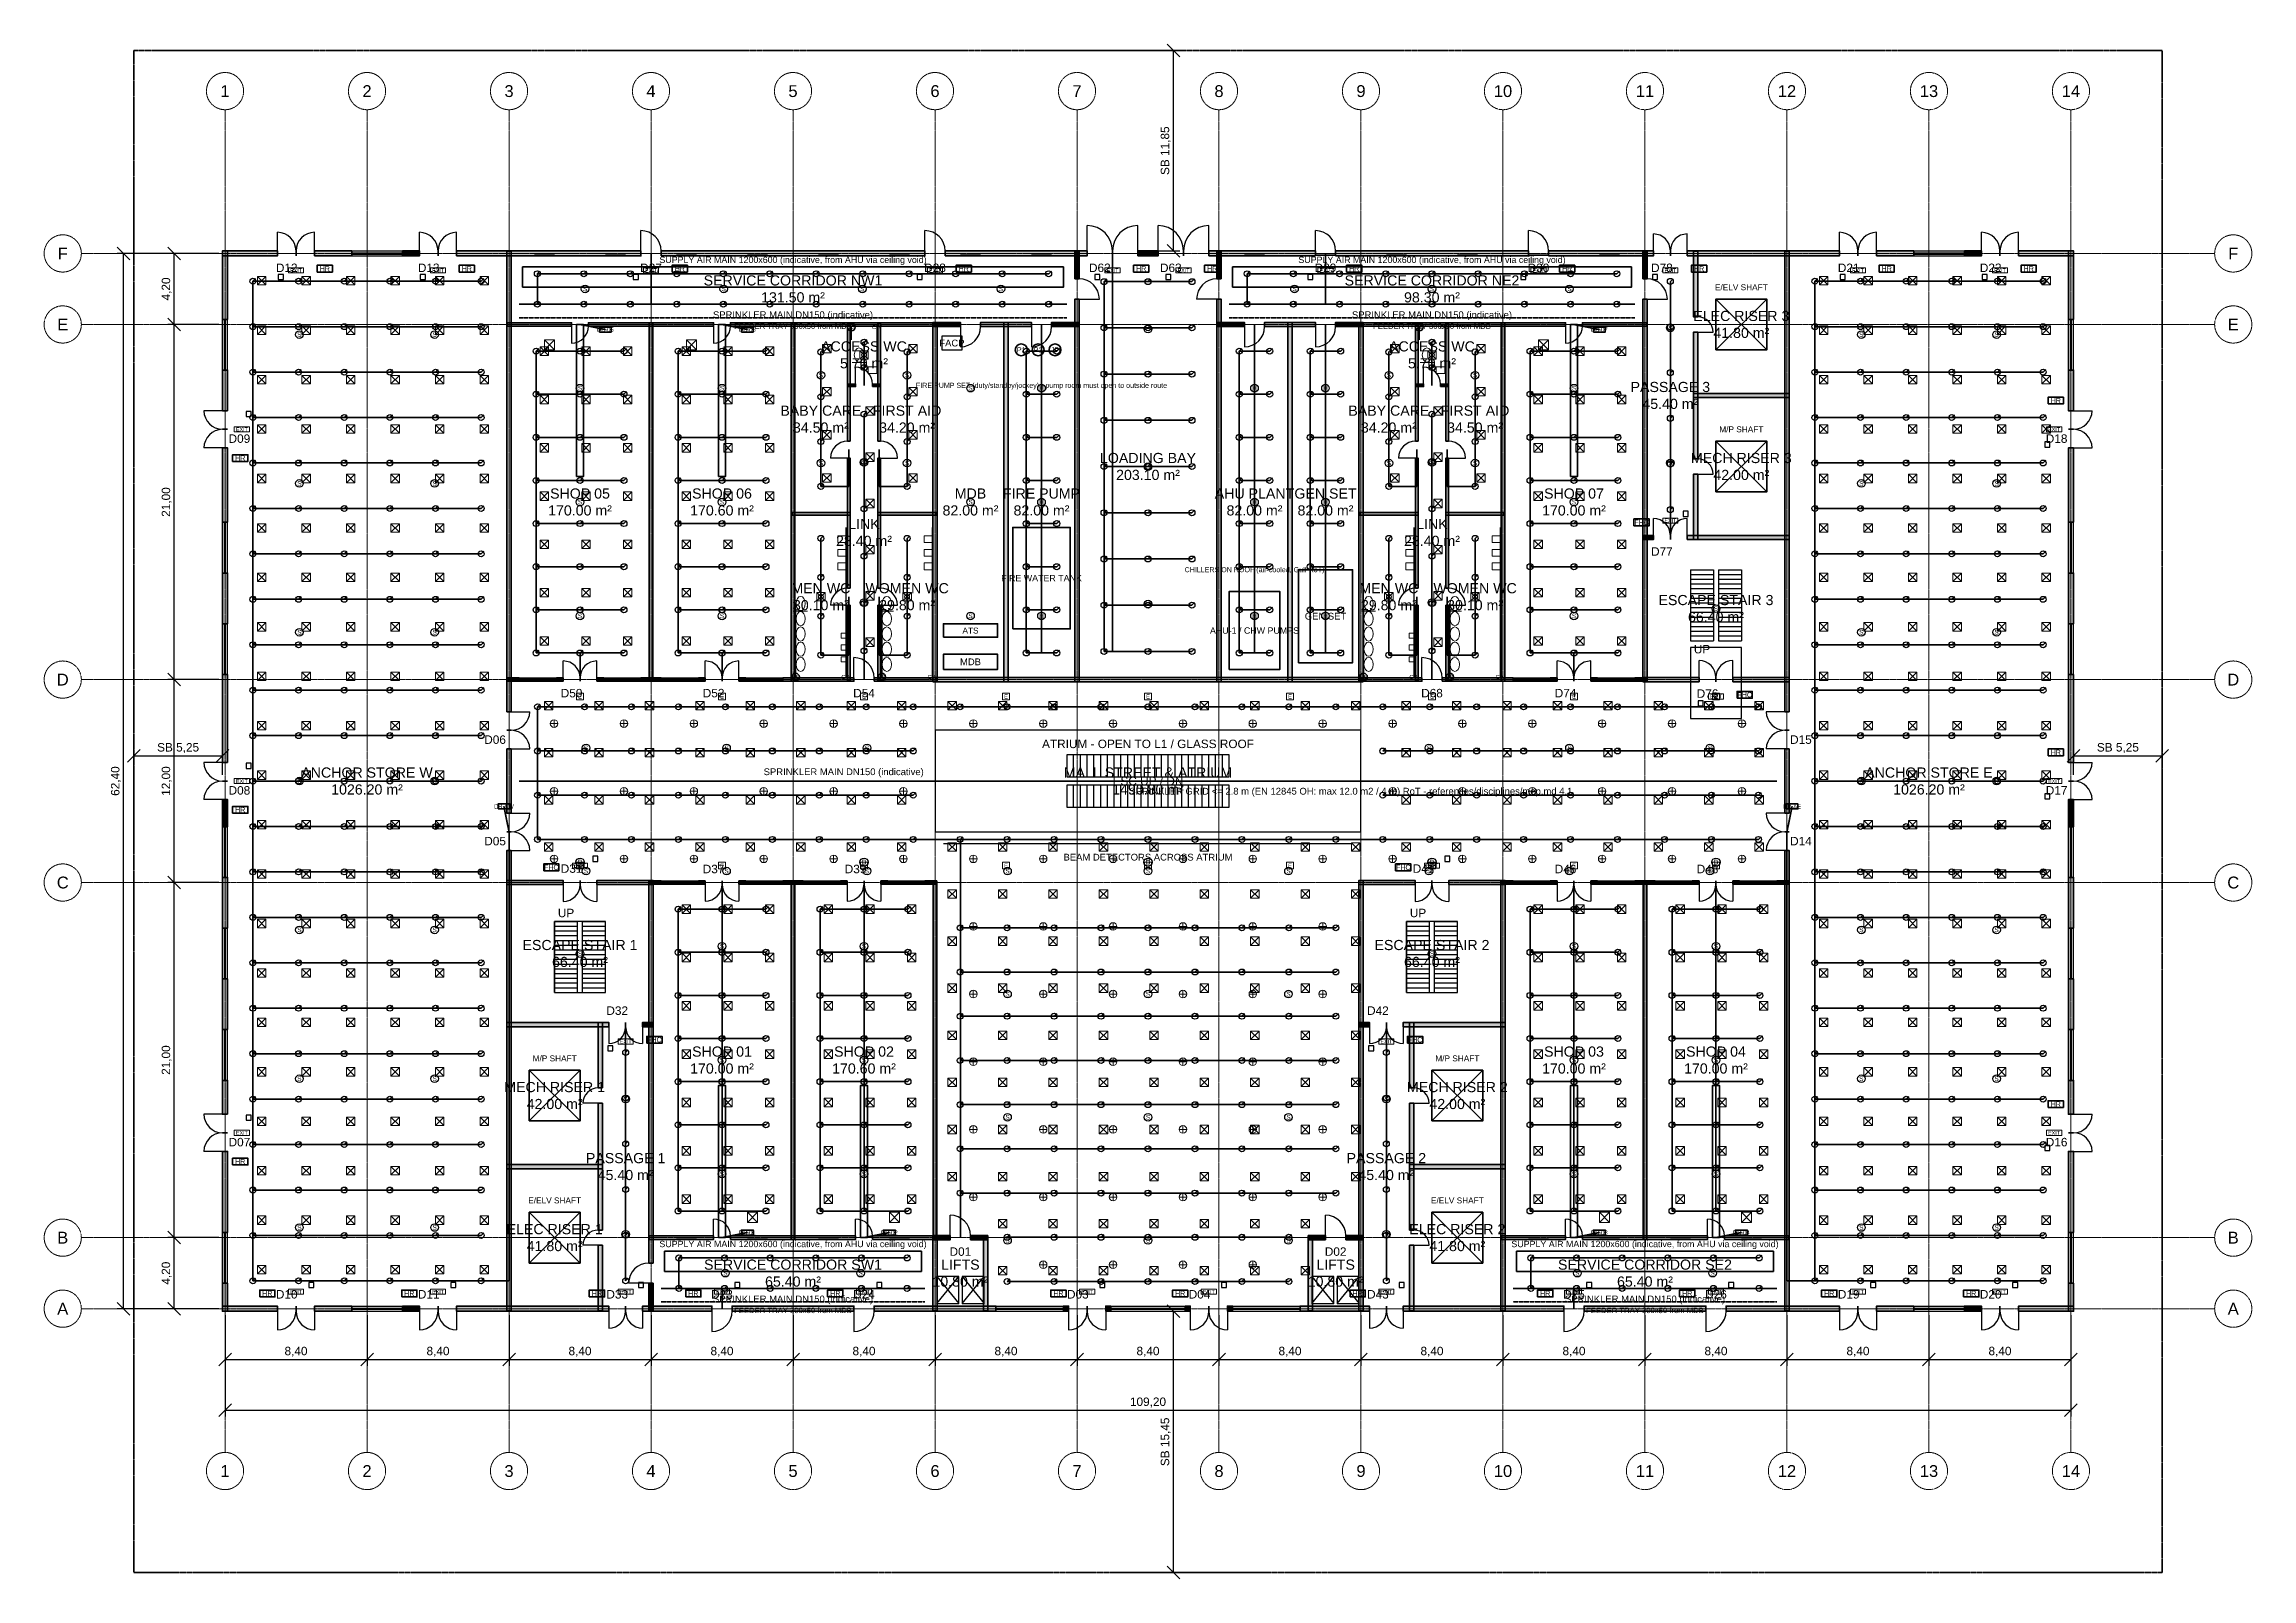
# Model space of a CAD drawing. Header units: millimetres. Extents: x -5300 to 125300, y -375 to 90375.
import ezdxf
from ezdxf.enums import TextEntityAlignment as Align

# ---------------------------------------------------------------- set-up
doc = ezdxf.new("R2010")
doc.units = ezdxf.units.MM
for name, pattern in [('CENTER', [5.08, 3.175, -0.635, 0.635, -0.635]), ('DASHED', [1.524, 1.27, -0.254]), ('PHANTOM', [6.35, 3.175, -0.635, 0.635, -0.635, 0.635, -0.635])]:
    doc.linetypes.add(name, pattern=pattern)
for name, color, linetype, lineweight in [('A-AXE', 1, 'CENTER', 13), ('A-COTATION', 1, 'Continuous', 18), ('A-FLOR-EVTR', 251, 'Continuous', 25), ('A-FLOR-OTLN', 253, 'Continuous', 25), ('A-FLOR-STRS', 252, 'Continuous', 25), ('A-HACHURE', 8, 'Continuous', 9), ('A-LIMITE-PARCELLE', 1, 'PHANTOM', 35), ('A-MENUISERIE-FEN', 5, 'Continuous', 25), ('A-MENUISERIE-PORTE', 3, 'Continuous', 25), ('A-MUR-PORT', 7, 'Continuous', 50), ('A-TEXTE-PIECE', 2, 'Continuous', 18), ('A-TEXTE-REPERE', 2, 'Continuous', 18), ('E-ANNO-TEXT', 52, 'Continuous', 18), ('E-DB', 6, 'Continuous', 50), ('E-FALM', 230, 'Continuous', 25), ('E-LITE', 2, 'Continuous', 18), ('E-LITE-EMER', 40, 'Continuous', 18), ('E-TRAY', 210, 'DASHED', 35), ('FP-ANNO-TEXT', 14, 'Continuous', 18), ('FP-HOSE', 20, 'Continuous', 35), ('FP-SPRK-HEAD', 1, 'Continuous', 25), ('FP-SPRK-PIPE', 12, 'Continuous', 50), ('M-ANNO-TEXT', 150, 'Continuous', 18), ('M-HVAC-EQPT', 30, 'Continuous', 50), ('M-HVAC-RCG', 3, 'Continuous', 18), ('M-HVAC-SAD', 5, 'Continuous', 35), ('M-HVAC-SCD', 4, 'Continuous', 18), ('P-ANNO-TEXT', 94, 'Continuous', 18), ('P-DCW', 160, 'Continuous', 25), ('P-FIXT', 90, 'Continuous', 18), ('P-SANR', 34, 'Continuous', 35)]:
    doc.layers.add(name, color=color, linetype=linetype, lineweight=lineweight)
doc.styles.add('FR-ARIAL', font='arial.ttf')
doc.dimstyles.new('FR-100-M', dxfattribs={"dimscale": 250, "dimtxt": 2, "dimasz": 1.5, "dimexe": 1.5, "dimexo": 1.5, "dimgap": 0.8, "dimtad": 1, "dimlfac": 0.001, "dimzin": 0, "dimtxsty": 'FR-ARIAL', "dimtsz": 1.5, "dimcen": 2.5, "dimclrd": 256, "dimclre": 256, "dimclrt": 256, "dimazin": 3, "dimtfac": 1, "dimtmove": 0, "dimatfit": 3})

msp = doc.modelspace()

# ---------------------------------------------------------------- hatches: boundary and pattern name
at = {"layer": 'A-HACHURE'}
for points in [[(5250, 77850), (8500, 77850), (8500, 78150), (5250, 78150)], [(5550, 74100), (5550, 78150), (5250, 78150), (5250, 74100)], [(10700, 77850), (12900, 77850), (12900, 78150), (10700, 78150)], [(15900, 77850), (16900, 77850), (16900, 78150), (15900, 78150)], [(19100, 77850), (30000, 77850), (30000, 78150), (19100, 78150)], [(22325, 50900), (22325, 78125), (22075, 78125), (22075, 50900)], [(31200, 77850), (46800, 77850), (46800, 78150), (31200, 78150)], [(48000, 77850), (56400, 77850), (56400, 78150), (48000, 78150)], [(55925, 76500), (55925, 78125), (55675, 78125), (55675, 76500)], [(59400, 77850), (60600, 77850), (60600, 78150), (59400, 78150)], [(63600, 77850), (69900, 77850), (69900, 78150), (63600, 78150)], [(64325, 76500), (64325, 78125), (64075, 78125), (64075, 76500)], [(71100, 77850), (82500, 77850), (82500, 78150), (71100, 78150)], [(83700, 77850), (89900, 77850), (89900, 78150), (83700, 78150)], [(89525, 76500), (89525, 78125), (89275, 78125), (89275, 76500)], [(91900, 77850), (100900, 77850), (100900, 78150), (91900, 78150)], [(92525, 74250), (92525, 78125), (92275, 78125), (92275, 74250)], [(97925, 50900), (97925, 78125), (97675, 78125), (97675, 50900)], [(103100, 77850), (105300, 77850), (105300, 78150), (103100, 78150)], [(108300, 77850), (109300, 77850), (109300, 78150), (108300, 78150)], [(111500, 77850), (114750, 77850), (114750, 78150), (111500, 78150)], [(114750, 74100), (114750, 78150), (114450, 78150), (114450, 74100)], [(55925, 52675), (55925, 75300), (55675, 75300), (55675, 52675)], [(64325, 52675), (64325, 75300), (64075, 75300), (64075, 52675)], [(89525, 52675), (89525, 75300), (89275, 75300), (89275, 52675)], [(22100, 73700), (25900, 73700), (25900, 73900), (22100, 73900)], [(26900, 73700), (34300, 73700), (34300, 73900), (26900, 73900)], [(30700, 52700), (30700, 73900), (30500, 73900), (30500, 52700)], [(35300, 73700), (47500, 73700), (47500, 73900), (35300, 73900)], [(39100, 52700), (39100, 73900), (38900, 73900), (38900, 52700)], [(42375, 66900), (42375, 73875), (42225, 73875), (42225, 66900)], [(44175, 66900), (44175, 73875), (44025, 73875), (44025, 66900)], [(47275, 73675), (48900, 73675), (48900, 73925), (47275, 73925)], [(47525, 52675), (47525, 73925), (47275, 73925), (47275, 52675)], [(50100, 73675), (53100, 73675), (53100, 73925), (50100, 73925)], [(51725, 52675), (51725, 73925), (51475, 73925), (51475, 52675)], [(54300, 73675), (55925, 73675), (55925, 73925), (54300, 73925)], [(64075, 73675), (65700, 73675), (65700, 73925), (64075, 73925)], [(66900, 73675), (69900, 73675), (69900, 73925), (66900, 73925)], [(68525, 52675), (68525, 73925), (68275, 73925), (68275, 52675)], [(71100, 73675), (72725, 73675), (72725, 73925), (71100, 73925)], [(72725, 52675), (72725, 73925), (72475, 73925), (72475, 52675)], [(72500, 73700), (84700, 73700), (84700, 73900), (72500, 73900)], [(75975, 66900), (75975, 73875), (75825, 73875), (75825, 66900)], [(77775, 66900), (77775, 73875), (77625, 73875), (77625, 66900)], [(81100, 52700), (81100, 73900), (80900, 73900), (80900, 52700)], [(85700, 73700), (89500, 73700), (89500, 73900), (85700, 73900)], [(92525, 65850), (92525, 73350), (92275, 73350), (92275, 65850)], [(5550, 68700), (5550, 71100), (5250, 71100), (5250, 68700)], [(114750, 68700), (114750, 71100), (114450, 71100), (114450, 68700)], [(42225, 70125), (42700, 70125), (42700, 70275), (42225, 70275)], [(43700, 70125), (44175, 70125), (44175, 70275), (43700, 70275)], [(75825, 70125), (76300, 70125), (76300, 70275), (75825, 70275)], [(77300, 70125), (77775, 70125), (77775, 70275), (77300, 70275)], [(92275, 69475), (97925, 69475), (97925, 69725), (92275, 69725)], [(5550, 62100), (5550, 66500), (5250, 66500), (5250, 62100)], [(42375, 58200), (42375, 65900), (42225, 65900), (42225, 58200)], [(44175, 58200), (44175, 65900), (44025, 65900), (44025, 58200)], [(75975, 58200), (75975, 65900), (75825, 65900), (75825, 58200)], [(77775, 58200), (77775, 65900), (77625, 65900), (77625, 58200)], [(114750, 62100), (114750, 66500), (114450, 66500), (114450, 62100)], [(92525, 61075), (92525, 64950), (92275, 64950), (92275, 61075)], [(38925, 62525), (42375, 62525), (42375, 62675), (38925, 62675)], [(44025, 62525), (47475, 62525), (47475, 62675), (44025, 62675)], [(72525, 62525), (75975, 62525), (75975, 62675), (72525, 62675)], [(77625, 62525), (81075, 62525), (81075, 62675), (77625, 62675)], [(89275, 61075), (89900, 61075), (89900, 61325), (89275, 61325)], [(91900, 61075), (97925, 61075), (97925, 61325), (91900, 61325)], [(5550, 56100), (5550, 59100), (5250, 59100), (5250, 56100)], [(114750, 56100), (114750, 59100), (114450, 59100), (114450, 56100)], [(42375, 52725), (42375, 57200), (42225, 57200), (42225, 52725)], [(44175, 52725), (44175, 57200), (44025, 57200), (44025, 52725)], [(75975, 52725), (75975, 57200), (75825, 57200), (75825, 52725)], [(77775, 52725), (77775, 57200), (77625, 57200), (77625, 52725)], [(5550, 47900), (5550, 53100), (5250, 53100), (5250, 47900)], [(22100, 52700), (22800, 52700), (22800, 52900), (22100, 52900)], [(25000, 52700), (25400, 52700), (25400, 52900), (25000, 52900)], [(27400, 52700), (27800, 52700), (27800, 52900), (27400, 52900)], [(30000, 52700), (31200, 52700), (31200, 52900), (30000, 52900)], [(33400, 52700), (33800, 52700), (33800, 52900), (33400, 52900)], [(35800, 52700), (36200, 52700), (36200, 52900), (35800, 52900)], [(38400, 52700), (42600, 52700), (42600, 52900), (38400, 52900)], [(43800, 52700), (47500, 52700), (47500, 52900), (43800, 52900)], [(47275, 52675), (72725, 52675), (72725, 52925), (47275, 52925)], [(72500, 52700), (76200, 52700), (76200, 52900), (72500, 52900)], [(77400, 52700), (81600, 52700), (81600, 52900), (77400, 52900)], [(83800, 52700), (84200, 52700), (84200, 52900), (83800, 52900)], [(86200, 52700), (86600, 52700), (86600, 52900), (86200, 52900)], [(88800, 52700), (89500, 52700), (89500, 52900), (88800, 52900)], [(89275, 52675), (92600, 52675), (92600, 52925), (89275, 52925)], [(94600, 52675), (97925, 52675), (97925, 52925), (94600, 52925)], [(114750, 47900), (114750, 53100), (114450, 53100), (114450, 47900)], [(22325, 44900), (22325, 48700), (22075, 48700), (22075, 44900)], [(97925, 44900), (97925, 48700), (97675, 48700), (97675, 44900)], [(5550, 44100), (5550, 45700), (5250, 45700), (5250, 44100)], [(114750, 44100), (114750, 45700), (114450, 45700), (114450, 44100)], [(22325, 15475), (22325, 42700), (22075, 42700), (22075, 15475)], [(97925, 15475), (97925, 42700), (97675, 42700), (97675, 15475)], [(5550, 38100), (5550, 41100), (5250, 41100), (5250, 38100)], [(22075, 40675), (25400, 40675), (25400, 40925), (22075, 40925)], [(27400, 40675), (30725, 40675), (30725, 40925), (27400, 40925)], [(30725, 18300), (30725, 40925), (30475, 40925), (30475, 18300)], [(30500, 40700), (31200, 40700), (31200, 40900), (30500, 40900)], [(33400, 40700), (33800, 40700), (33800, 40900), (33400, 40900)], [(35800, 40700), (36200, 40700), (36200, 40900), (35800, 40900)], [(38400, 40700), (39600, 40700), (39600, 40900), (38400, 40900)], [(39100, 19700), (39100, 40900), (38900, 40900), (38900, 19700)], [(41800, 40700), (42200, 40700), (42200, 40900), (41800, 40900)], [(44200, 40700), (44600, 40700), (44600, 40900), (44200, 40900)], [(46800, 40700), (47500, 40700), (47500, 40900), (46800, 40900)], [(47500, 19700), (47500, 40900), (47300, 40900), (47300, 19700)], [(72475, 40675), (75800, 40675), (75800, 40925), (72475, 40925)], [(72725, 15475), (72725, 40925), (72475, 40925), (72475, 15475)], [(77800, 40675), (81125, 40675), (81125, 40925), (77800, 40925)], [(81125, 15475), (81125, 40925), (80875, 40925), (80875, 15475)], [(80900, 40700), (81600, 40700), (81600, 40900), (80900, 40900)], [(83800, 40700), (84200, 40700), (84200, 40900), (83800, 40900)], [(86200, 40700), (86600, 40700), (86600, 40900), (86200, 40900)], [(88800, 40700), (90000, 40700), (90000, 40900), (88800, 40900)], [(89500, 19700), (89500, 40900), (89300, 40900), (89300, 19700)], [(92200, 40700), (92600, 40700), (92600, 40900), (92200, 40900)], [(94600, 40700), (95000, 40700), (95000, 40900), (94600, 40900)], [(97200, 40700), (97900, 40700), (97900, 40900), (97200, 40900)], [(114750, 38100), (114750, 41100), (114450, 41100), (114450, 38100)], [(5550, 32100), (5550, 35100), (5250, 35100), (5250, 32100)], [(114750, 32100), (114750, 35100), (114450, 35100), (114450, 32100)], [(22075, 32275), (28100, 32275), (28100, 32525), (22075, 32525)], [(27725, 28650), (27725, 32525), (27475, 32525), (27475, 28650)], [(30100, 32275), (30725, 32275), (30725, 32525), (30100, 32525)], [(72475, 32275), (73100, 32275), (73100, 32525), (72475, 32525)], [(75100, 32275), (81125, 32275), (81125, 32525), (75100, 32525)], [(75725, 28650), (75725, 32525), (75475, 32525), (75475, 28650)], [(5550, 27100), (5550, 29100), (5250, 29100), (5250, 27100)], [(114750, 27100), (114750, 29100), (114450, 29100), (114450, 27100)], [(27725, 20250), (27725, 27750), (27475, 27750), (27475, 20250)], [(75725, 20250), (75725, 27750), (75475, 27750), (75475, 20250)], [(5550, 20100), (5550, 24900), (5250, 24900), (5250, 20100)], [(114750, 20100), (114750, 24900), (114450, 24900), (114450, 20100)], [(22075, 23875), (27725, 23875), (27725, 24125), (22075, 24125)], [(75475, 23875), (81125, 23875), (81125, 24125), (75475, 24125)], [(30500, 19700), (34300, 19700), (34300, 19900), (30500, 19900)], [(35300, 19700), (42700, 19700), (42700, 19900), (35300, 19900)], [(43700, 19700), (47500, 19700), (47500, 19900), (43700, 19900)], [(47275, 19675), (48300, 19675), (48300, 19925), (47275, 19925)], [(47525, 15475), (47525, 19925), (47275, 19925), (47275, 15475)], [(49500, 19675), (50525, 19675), (50525, 19925), (49500, 19925)], [(50525, 15475), (50525, 19925), (50275, 19925), (50275, 15475)], [(69475, 19675), (70500, 19675), (70500, 19925), (69475, 19925)], [(69725, 15475), (69725, 19925), (69475, 19925), (69475, 15475)], [(71700, 19675), (72725, 19675), (72725, 19925), (71700, 19925)], [(80900, 19700), (84700, 19700), (84700, 19900), (80900, 19900)], [(85700, 19700), (93100, 19700), (93100, 19900), (85700, 19900)], [(94100, 19700), (97900, 19700), (97900, 19900), (94100, 19900)], [(27725, 15475), (27725, 19350), (27475, 19350), (27475, 15475)], [(75725, 15475), (75725, 19350), (75475, 19350), (75475, 15475)], [(5550, 15450), (5550, 17100), (5250, 17100), (5250, 15450)], [(30725, 15475), (30725, 17100), (30475, 17100), (30475, 15475)], [(114750, 15450), (114750, 17100), (114450, 17100), (114450, 15450)], [(5250, 15450), (8500, 15450), (8500, 15750), (5250, 15750)], [(10700, 15450), (12900, 15450), (12900, 15750), (10700, 15750)], [(15900, 15450), (16900, 15450), (16900, 15750), (15900, 15750)], [(19100, 15450), (28100, 15450), (28100, 15750), (19100, 15750)], [(30100, 15450), (34200, 15450), (34200, 15750), (30100, 15750)], [(35400, 15450), (42600, 15450), (42600, 15750), (35400, 15750)], [(43800, 15450), (51000, 15450), (51000, 15750), (43800, 15750)], [(55000, 15450), (55300, 15450), (55300, 15750), (55000, 15750)], [(57500, 15450), (57800, 15450), (57800, 15750), (57500, 15750)], [(62200, 15450), (62500, 15450), (62500, 15750), (62200, 15750)], [(64700, 15450), (65000, 15450), (65000, 15750), (64700, 15750)], [(69000, 15450), (73100, 15450), (73100, 15750), (69000, 15750)], [(75100, 15450), (84600, 15450), (84600, 15750), (75100, 15750)], [(85800, 15450), (93000, 15450), (93000, 15750), (85800, 15750)], [(94200, 15450), (100900, 15450), (100900, 15750), (94200, 15750)], [(103100, 15450), (105300, 15450), (105300, 15750), (103100, 15750)], [(108300, 15450), (109300, 15450), (109300, 15750), (108300, 15750)], [(111500, 15450), (114750, 15450), (114750, 15750), (111500, 15750)]]:
    msp.add_hatch(color=256, dxfattribs=at).paths.add_polyline_path(points)

# ---------------------------------------------------------------- linework, layer by layer
at = {"layer": 'A-AXE'}
for p, q in [((5400, 7100), (5400, 86500)), ((13800, 7100), (13800, 86500)), ((22200, 7100), (22200, 86500)), ((30600, 7100), (30600, 86500)), ((39000, 7100), (39000, 86500)), ((47400, 7100), (47400, 86500)), ((55800, 7100), (55800, 86500)), ((64200, 7100), (64200, 86500)), ((72600, 7100), (72600, 86500)), ((81000, 7100), (81000, 86500)), ((89400, 7100), (89400, 86500)), ((97800, 7100), (97800, 86500)), ((106200, 7100), (106200, 86500)), ((114600, 7100), (114600, 86500)), ((-3100, 78000), (123100, 78000)), ((-3100, 73800), (123100, 73800)), ((-3100, 52800), (123100, 52800)), ((-3100, 40800), (123100, 40800)), ((-3100, 19800), (123100, 19800)), ((-3100, 15600), (123100, 15600))]:
    msp.add_line(p, q, dxfattribs=at)
for centre in [(5400, 87600), (13800, 87600), (22200, 87600), (30600, 87600), (39000, 87600), (47400, 87600), (55800, 87600), (64200, 87600), (72600, 87600), (81000, 87600), (89400, 87600), (97800, 87600), (106200, 87600), (114600, 87600), (-4200, 78000), (124200, 78000), (-4200, 73800), (124200, 73800), (-4200, 52800), (124200, 52800), (-4200, 40800), (124200, 40800), (-4200, 19800), (124200, 19800), (-4200, 15600), (124200, 15600), (5400, 6000), (13800, 6000), (22200, 6000), (30600, 6000), (39000, 6000), (47400, 6000), (55800, 6000), (64200, 6000), (72600, 6000), (81000, 6000), (89400, 6000), (97800, 6000), (106200, 6000), (114600, 6000)]:
    msp.add_circle(centre, 1100, dxfattribs=at)
at = {"layer": 'A-FLOR-EVTR'}
for p, q in [((55600, 47050), (55600, 48350)), ((56000, 47050), (56000, 48350)), ((56400, 47050), (56400, 48350)), ((56800, 47050), (56800, 48350)), ((57200, 47050), (57200, 48350)), ((57600, 47050), (57600, 48350)), ((58000, 47050), (58000, 48350)), ((58400, 47050), (58400, 48350)), ((58800, 47050), (58800, 48350)), ((59200, 47050), (59200, 48350)), ((59600, 47050), (59600, 48350)), ((60000, 47050), (60000, 48350)), ((60400, 47050), (60400, 48350)), ((60800, 47050), (60800, 48350)), ((61200, 47050), (61200, 48350)), ((61600, 47050), (61600, 48350)), ((62000, 47050), (62000, 48350)), ((62400, 47050), (62400, 48350)), ((62800, 47050), (62800, 48350)), ((63200, 47050), (63200, 48350)), ((63600, 47050), (63600, 48350)), ((64000, 47050), (64000, 48350)), ((64400, 47050), (64400, 48350)), ((55600, 45250), (55600, 46550)), ((56000, 45250), (56000, 46550)), ((56400, 45250), (56400, 46550)), ((56800, 45250), (56800, 46550)), ((57200, 45250), (57200, 46550)), ((57600, 45250), (57600, 46550)), ((58000, 45250), (58000, 46550)), ((58400, 45250), (58400, 46550)), ((58800, 45250), (58800, 46550)), ((59200, 45250), (59200, 46550)), ((59600, 45250), (59600, 46550)), ((60000, 45250), (60000, 46550)), ((60400, 45250), (60400, 46550)), ((60800, 45250), (60800, 46550)), ((61200, 45250), (61200, 46550)), ((61600, 45250), (61600, 46550)), ((62000, 45250), (62000, 46550)), ((62400, 45250), (62400, 46550)), ((62800, 45250), (62800, 46550)), ((63200, 45250), (63200, 46550)), ((63600, 45250), (63600, 46550)), ((64000, 45250), (64000, 46550)), ((64400, 45250), (64400, 46550)), ((47500, 15900), (48800, 17500)), ((47500, 17500), (48800, 15900)), ((49000, 15900), (50300, 17500)), ((49000, 17500), (50300, 15900)), ((69700, 15900), (71000, 17500)), ((69700, 17500), (71000, 15900)), ((71200, 15900), (72500, 17500)), ((71200, 17500), (72500, 15900))]:
    msp.add_line(p, q, dxfattribs=at)
for points in [[(55200, 47050), (64800, 47050), (64800, 48350), (55200, 48350)], [(55200, 45250), (64800, 45250), (64800, 46550), (55200, 46550)], [(47500, 15900), (48800, 15900), (48800, 17500), (47500, 17500)], [(49000, 15900), (50300, 15900), (50300, 17500), (49000, 17500)], [(69700, 15900), (71000, 15900), (71000, 17500), (69700, 17500)], [(71200, 15900), (72500, 15900), (72500, 17500), (71200, 17500)]]:
    msp.add_lwpolyline(points, close=True, dxfattribs=at)
at = {"layer": 'A-FLOR-OTLN'}
msp.add_lwpolyline([(47400, 43800), (72600, 43800), (72600, 49800), (47400, 49800)], close=True, dxfattribs=at)
at = {"layer": 'A-FLOR-STRS'}
for p, q in [((92100, 59300), (93450, 59300)), ((92100, 59300), (92100, 55100)), ((92100, 59020), (93450, 59020)), ((93450, 59300), (93450, 55100)), ((93750, 59300), (95100, 59300)), ((93750, 59300), (93750, 55100)), ((93750, 59020), (95100, 59020)), ((95100, 59300), (95100, 55100)), ((92100, 58740), (93450, 58740)), ((92100, 58460), (93450, 58460)), ((92100, 58180), (93450, 58180)), ((92100, 57900), (93450, 57900)), ((92100, 57620), (93450, 57620)), ((93750, 58740), (95100, 58740)), ((93750, 58460), (95100, 58460)), ((93750, 58180), (95100, 58180)), ((93750, 57900), (95100, 57900)), ((93750, 57620), (95100, 57620)), ((92100, 57340), (93450, 57340)), ((92100, 57060), (93450, 57060)), ((92100, 56780), (93450, 56780)), ((92100, 56500), (93450, 56500)), ((92100, 56220), (93450, 56220)), ((93750, 57340), (95100, 57340)), ((93750, 57060), (95100, 57060)), ((93750, 56780), (95100, 56780)), ((93750, 56500), (95100, 56500)), ((93750, 56220), (95100, 56220)), ((92100, 55940), (93450, 55940)), ((92100, 55660), (93450, 55660)), ((92100, 55380), (93450, 55380)), ((92100, 55100), (93450, 55100)), ((93750, 55940), (95100, 55940)), ((93750, 55660), (95100, 55660)), ((93750, 55380), (95100, 55380)), ((93750, 55100), (95100, 55100)), ((24900, 38500), (26250, 38500)), ((24900, 34300), (24900, 38500)), ((24900, 38220), (26250, 38220)), ((24900, 37940), (26250, 37940)), ((26250, 34300), (26250, 38500)), ((26550, 38500), (27900, 38500)), ((26550, 34300), (26550, 38500)), ((26550, 38220), (27900, 38220)), ((26550, 37940), (27900, 37940)), ((27900, 34300), (27900, 38500)), ((75300, 38500), (76650, 38500)), ((75300, 34300), (75300, 38500)), ((75300, 38220), (76650, 38220)), ((75300, 37940), (76650, 37940)), ((76650, 34300), (76650, 38500)), ((76950, 38500), (78300, 38500)), ((76950, 34300), (76950, 38500)), ((76950, 38220), (78300, 38220)), ((76950, 37940), (78300, 37940)), ((78300, 34300), (78300, 38500)), ((24900, 37660), (26250, 37660)), ((24900, 37380), (26250, 37380)), ((24900, 37100), (26250, 37100)), ((24900, 36820), (26250, 36820)), ((26550, 37660), (27900, 37660)), ((26550, 37380), (27900, 37380)), ((26550, 37100), (27900, 37100)), ((26550, 36820), (27900, 36820)), ((75300, 37660), (76650, 37660)), ((75300, 37380), (76650, 37380)), ((75300, 37100), (76650, 37100)), ((75300, 36820), (76650, 36820)), ((76950, 37660), (78300, 37660)), ((76950, 37380), (78300, 37380)), ((76950, 37100), (78300, 37100)), ((76950, 36820), (78300, 36820)), ((24900, 36540), (26250, 36540)), ((24900, 36260), (26250, 36260)), ((24900, 35980), (26250, 35980)), ((24900, 35700), (26250, 35700)), ((24900, 35420), (26250, 35420)), ((26550, 36540), (27900, 36540)), ((26550, 36260), (27900, 36260)), ((26550, 35980), (27900, 35980)), ((26550, 35700), (27900, 35700)), ((26550, 35420), (27900, 35420)), ((75300, 36540), (76650, 36540)), ((75300, 36260), (76650, 36260)), ((75300, 35980), (76650, 35980)), ((75300, 35700), (76650, 35700)), ((75300, 35420), (76650, 35420)), ((76950, 36540), (78300, 36540)), ((76950, 36260), (78300, 36260)), ((76950, 35980), (78300, 35980)), ((76950, 35700), (78300, 35700)), ((76950, 35420), (78300, 35420)), ((24900, 35140), (26250, 35140)), ((24900, 34860), (26250, 34860)), ((24900, 34580), (26250, 34580)), ((24900, 34300), (26250, 34300)), ((26550, 35140), (27900, 35140)), ((26550, 34860), (27900, 34860)), ((26550, 34580), (27900, 34580)), ((26550, 34300), (27900, 34300)), ((75300, 35140), (76650, 35140)), ((75300, 34860), (76650, 34860)), ((75300, 34580), (76650, 34580)), ((75300, 34300), (76650, 34300)), ((76950, 35140), (78300, 35140)), ((76950, 34860), (78300, 34860)), ((76950, 34580), (78300, 34580)), ((76950, 34300), (78300, 34300))]:
    msp.add_line(p, q, dxfattribs=at)
for points in [[(92100, 50500), (95100, 50500), (95100, 54700), (92100, 54700)], [(24900, 34300), (27900, 34300), (27900, 38500), (24900, 38500)], [(75300, 34300), (78300, 34300), (78300, 38500), (75300, 38500)]]:
    msp.add_lwpolyline(points, close=True, dxfattribs=at)
at = {"layer": 'A-LIMITE-PARCELLE'}
msp.add_lwpolyline([(0, 0), (120000, 0), (120000, 90000), (0, 90000)], close=True, dxfattribs=at)
at = {"layer": 'A-MENUISERIE-FEN'}
for p, q in [((12900, 78150), (15900, 78150)), ((12900, 78037.5), (15900, 78037.5)), ((12900, 77962.5), (15900, 77962.5)), ((12900, 77850), (15900, 77850)), ((105300, 78150), (108300, 78150)), ((105300, 78037.5), (108300, 78037.5)), ((105300, 77962.5), (108300, 77962.5)), ((105300, 77850), (108300, 77850)), ((5250, 71100), (5250, 74100)), ((5362.5, 71100), (5362.5, 74100)), ((5437.5, 71100), (5437.5, 74100)), ((5550, 71100), (5550, 74100)), ((114450, 71100), (114450, 74100)), ((114562.5, 71100), (114562.5, 74100)), ((114637.5, 71100), (114637.5, 74100)), ((114750, 71100), (114750, 74100)), ((5250, 59100), (5250, 62100)), ((5362.5, 59100), (5362.5, 62100)), ((5437.5, 59100), (5437.5, 62100)), ((5550, 59100), (5550, 62100)), ((114450, 59100), (114450, 62100)), ((114562.5, 59100), (114562.5, 62100)), ((114637.5, 59100), (114637.5, 62100)), ((114750, 59100), (114750, 62100)), ((5250, 53100), (5250, 56100)), ((5362.5, 53100), (5362.5, 56100)), ((5437.5, 53100), (5437.5, 56100)), ((5550, 53100), (5550, 56100)), ((114450, 53100), (114450, 56100)), ((114562.5, 53100), (114562.5, 56100)), ((114637.5, 53100), (114637.5, 56100)), ((114750, 53100), (114750, 56100)), ((22800, 52900), (25000, 52900)), ((22800, 52825), (25000, 52825)), ((22800, 52775), (25000, 52775)), ((22800, 52700), (25000, 52700)), ((27800, 52900), (30000, 52900)), ((27800, 52825), (30000, 52825)), ((27800, 52775), (30000, 52775)), ((27800, 52700), (30000, 52700)), ((31200, 52900), (33400, 52900)), ((31200, 52825), (33400, 52825)), ((31200, 52775), (33400, 52775)), ((31200, 52700), (33400, 52700)), ((36200, 52900), (38400, 52900)), ((36200, 52825), (38400, 52825)), ((36200, 52775), (38400, 52775)), ((36200, 52700), (38400, 52700)), ((81600, 52900), (83800, 52900)), ((81600, 52825), (83800, 52825)), ((81600, 52775), (83800, 52775)), ((81600, 52700), (83800, 52700)), ((86600, 52900), (88800, 52900)), ((86600, 52825), (88800, 52825)), ((86600, 52775), (88800, 52775)), ((86600, 52700), (88800, 52700)), ((5250, 41100), (5250, 44100)), ((5362.5, 41100), (5362.5, 44100)), ((5437.5, 41100), (5437.5, 44100)), ((5550, 41100), (5550, 44100)), ((114450, 41100), (114450, 44100)), ((114562.5, 41100), (114562.5, 44100)), ((114637.5, 41100), (114637.5, 44100)), ((114750, 41100), (114750, 44100)), ((31200, 40900), (33400, 40900)), ((31200, 40825), (33400, 40825)), ((31200, 40775), (33400, 40775)), ((31200, 40700), (33400, 40700)), ((36200, 40900), (38400, 40900)), ((36200, 40825), (38400, 40825)), ((36200, 40775), (38400, 40775)), ((36200, 40700), (38400, 40700)), ((39600, 40900), (41800, 40900)), ((39600, 40825), (41800, 40825)), ((39600, 40775), (41800, 40775)), ((39600, 40700), (41800, 40700)), ((44600, 40900), (46800, 40900)), ((44600, 40825), (46800, 40825)), ((44600, 40775), (46800, 40775)), ((44600, 40700), (46800, 40700)), ((81600, 40900), (83800, 40900)), ((81600, 40825), (83800, 40825)), ((81600, 40775), (83800, 40775)), ((81600, 40700), (83800, 40700)), ((86600, 40900), (88800, 40900)), ((86600, 40825), (88800, 40825)), ((86600, 40775), (88800, 40775)), ((86600, 40700), (88800, 40700)), ((90000, 40900), (92200, 40900)), ((90000, 40825), (92200, 40825)), ((90000, 40775), (92200, 40775)), ((90000, 40700), (92200, 40700)), ((95000, 40900), (97200, 40900)), ((95000, 40825), (97200, 40825)), ((95000, 40775), (97200, 40775)), ((95000, 40700), (97200, 40700)), ((5250, 35100), (5250, 38100)), ((5362.5, 35100), (5362.5, 38100)), ((5437.5, 35100), (5437.5, 38100)), ((5550, 35100), (5550, 38100)), ((114450, 35100), (114450, 38100)), ((114562.5, 35100), (114562.5, 38100)), ((114637.5, 35100), (114637.5, 38100)), ((114750, 35100), (114750, 38100)), ((5250, 29100), (5250, 32100)), ((5362.5, 29100), (5362.5, 32100)), ((5437.5, 29100), (5437.5, 32100)), ((5550, 29100), (5550, 32100)), ((114450, 29100), (114450, 32100)), ((114562.5, 29100), (114562.5, 32100)), ((114637.5, 29100), (114637.5, 32100)), ((114750, 29100), (114750, 32100)), ((5250, 17100), (5250, 20100)), ((5362.5, 17100), (5362.5, 20100)), ((5437.5, 17100), (5437.5, 20100)), ((5550, 17100), (5550, 20100)), ((114450, 17100), (114450, 20100)), ((114562.5, 17100), (114562.5, 20100)), ((114637.5, 17100), (114637.5, 20100)), ((114750, 17100), (114750, 20100)), ((12900, 15750), (15900, 15750)), ((51000, 15750), (55000, 15750)), ((57800, 15750), (62200, 15750)), ((65000, 15750), (69000, 15750)), ((105300, 15750), (108300, 15750)), ((12900, 15637.5), (15900, 15637.5)), ((12900, 15562.5), (15900, 15562.5)), ((12900, 15450), (15900, 15450)), ((51000, 15637.5), (55000, 15637.5)), ((51000, 15562.5), (55000, 15562.5)), ((51000, 15450), (55000, 15450)), ((57800, 15637.5), (62200, 15637.5)), ((57800, 15562.5), (62200, 15562.5)), ((57800, 15450), (62200, 15450)), ((65000, 15637.5), (69000, 15637.5)), ((65000, 15562.5), (69000, 15562.5)), ((65000, 15450), (69000, 15450)), ((105300, 15637.5), (108300, 15637.5)), ((105300, 15562.5), (108300, 15562.5)), ((105300, 15450), (108300, 15450))]:
    msp.add_line(p, q, dxfattribs=at)
at = {"layer": 'A-MENUISERIE-PORTE'}
for p, q in [((8500, 78150), (8500, 79250)), ((10700, 78150), (10700, 79250)), ((16900, 78150), (16900, 79250)), ((19100, 78150), (19100, 79250)), ((30000, 78150), (30000, 79350)), ((46800, 78150), (46800, 79350)), ((56400, 78150), (56400, 79650)), ((59400, 78150), (59400, 79650)), ((60600, 78150), (60600, 79650)), ((63600, 78150), (63600, 79650)), ((69900, 78150), (69900, 79350)), ((82500, 78150), (82500, 79350)), ((89900, 78150), (89900, 79150)), ((91900, 78150), (91900, 79150)), ((100900, 78150), (100900, 79250)), ((103100, 78150), (103100, 79250)), ((109300, 78150), (109300, 79250)), ((111500, 78150), (111500, 79250)), ((55925, 75300), (57125, 75300)), ((64075, 75300), (62875, 75300)), ((89525, 75300), (90725, 75300)), ((25900, 73700), (25900, 72700)), ((34300, 73700), (34300, 72700)), ((48900, 73675), (48900, 72475)), ((53100, 73675), (53100, 72475)), ((65700, 73675), (65700, 72475)), ((69900, 73675), (69900, 72475)), ((84700, 73700), (84700, 72700)), ((92525, 73350), (93425, 73350)), ((42700, 70275), (42700, 71275)), ((76300, 70275), (76300, 71275)), ((5250, 68700), (4150, 68700)), ((114750, 68700), (115850, 68700)), ((5250, 66500), (4150, 66500)), ((42225, 65900), (41225, 65900)), ((44175, 65900), (45175, 65900)), ((75825, 65900), (74825, 65900)), ((77775, 65900), (78775, 65900)), ((114750, 66500), (115850, 66500)), ((92525, 64950), (93425, 64950)), ((89900, 61325), (89900, 62325)), ((91900, 61325), (91900, 62325)), ((42225, 57200), (41225, 57200)), ((44175, 57200), (45175, 57200)), ((75825, 57200), (74825, 57200)), ((77775, 57200), (78775, 57200)), ((25400, 52900), (25400, 53900)), ((27400, 52900), (27400, 53900)), ((33800, 52900), (33800, 53900)), ((35800, 52900), (35800, 53900)), ((42600, 52900), (42600, 54100)), ((76200, 52900), (76200, 54100)), ((84200, 52900), (84200, 53900)), ((86200, 52900), (86200, 53900)), ((92600, 52925), (92600, 53925)), ((94600, 52925), (94600, 53925)), ((22325, 50900), (23425, 50900)), ((97675, 50900), (96575, 50900)), ((22325, 48700), (23425, 48700)), ((97675, 48700), (96575, 48700)), ((5250, 47900), (4150, 47900)), ((114750, 47900), (115850, 47900)), ((5250, 45700), (4150, 45700)), ((22325, 44900), (23425, 44900)), ((97675, 44900), (96575, 44900)), ((114750, 45700), (115850, 45700)), ((22325, 42700), (23425, 42700)), ((97675, 42700), (96575, 42700)), ((25400, 40675), (25400, 39675)), ((27400, 40675), (27400, 39675)), ((33800, 40700), (33800, 39700)), ((35800, 40700), (35800, 39700)), ((42200, 40700), (42200, 39700)), ((44200, 40700), (44200, 39700)), ((75800, 40675), (75800, 39675)), ((77800, 40675), (77800, 39675)), ((84200, 40700), (84200, 39700)), ((86200, 40700), (86200, 39700)), ((92600, 40700), (92600, 39700)), ((94600, 40700), (94600, 39700)), ((28100, 32275), (28100, 31275)), ((30100, 32275), (30100, 31275)), ((73100, 32275), (73100, 31275)), ((75100, 32275), (75100, 31275)), ((27475, 27750), (26575, 27750)), ((75725, 27750), (76625, 27750)), ((5250, 27100), (4150, 27100)), ((114750, 27100), (115850, 27100)), ((5250, 24900), (4150, 24900)), ((114750, 24900), (115850, 24900)), ((34300, 19900), (34300, 20900)), ((42700, 19900), (42700, 20900)), ((48300, 19925), (48300, 21125)), ((70500, 19925), (70500, 21125)), ((84700, 19900), (84700, 20900)), ((93100, 19900), (93100, 20900)), ((27475, 19350), (26575, 19350)), ((75725, 19350), (76625, 19350)), ((30475, 17100), (29275, 17100)), ((8500, 15450), (8500, 14350)), ((10700, 15450), (10700, 14350)), ((16900, 15450), (16900, 14350)), ((19100, 15450), (19100, 14350)), ((28100, 15450), (28100, 14450)), ((30100, 15450), (30100, 14450)), ((34200, 15450), (34200, 14250)), ((42600, 15450), (42600, 14250)), ((55300, 15450), (55300, 14350)), ((57500, 15450), (57500, 14350)), ((62500, 15450), (62500, 14350)), ((64700, 15450), (64700, 14350)), ((73100, 15450), (73100, 14450)), ((75100, 15450), (75100, 14450)), ((84600, 15450), (84600, 14250)), ((93000, 15450), (93000, 14250)), ((100900, 15450), (100900, 14350)), ((103100, 15450), (103100, 14350)), ((109300, 15450), (109300, 14350)), ((111500, 15450), (111500, 14350))]:
    msp.add_line(p, q, dxfattribs=at)
for centre, radius, start, end in [((8500, 78150), 1100, 0, 90), ((10700, 78150), 1100, 90, 180), ((16900, 78150), 1100, 0, 90), ((19100, 78150), 1100, 90, 180), ((30000, 78150), 1200, 0, 90), ((46800, 78150), 1200, 0, 90), ((56400, 78150), 1500, 0, 90), ((59400, 78150), 1500, 90, 180), ((60600, 78150), 1500, 0, 90), ((63600, 78150), 1500, 90, 180), ((69900, 78150), 1200, 0, 90), ((82500, 78150), 1200, 0, 90), ((89900, 78150), 1000, 0, 90), ((91900, 78150), 1000, 90, 180), ((100900, 78150), 1100, 0, 90), ((103100, 78150), 1100, 90, 180), ((109300, 78150), 1100, 0, 90), ((111500, 78150), 1100, 90, 180), ((55925, 75300), 1200, 0, 90), ((64075, 75300), 1200, 90, 180), ((89525, 75300), 1200, 0, 90), ((25900, 73700), 1000, -90, 0), ((34300, 73700), 1000, -90, 0), ((48900, 73675), 1200, -90, 0), ((53100, 73675), 1200, -90, 0), ((65700, 73675), 1200, -90, 0), ((69900, 73675), 1200, -90, 0), ((84700, 73700), 1000, -90, 0), ((92525, 73350), 900, 0, 90), ((42700, 70275), 1000, 0, 90), ((76300, 70275), 1000, 0, 90), ((5250, 68700), 1100, 180, -90), ((114750, 68700), 1100, -90, 0), ((5250, 66500), 1100, 90, 180), ((42225, 65900), 1000, 90, 180), ((44175, 65900), 1000, 0, 90), ((75825, 65900), 1000, 90, 180), ((77775, 65900), 1000, 0, 90), ((114750, 66500), 1100, 0, 90), ((92525, 64950), 900, 0, 90), ((89900, 61325), 1000, 0, 90), ((91900, 61325), 1000, 90, 180), ((42225, 57200), 1000, 90, 180), ((44175, 57200), 1000, 0, 90), ((75825, 57200), 1000, 90, 180), ((77775, 57200), 1000, 0, 90), ((25400, 52900), 1000, 0, 90), ((27400, 52900), 1000, 90, 180), ((33800, 52900), 1000, 0, 90), ((35800, 52900), 1000, 90, 180), ((42600, 52900), 1200, 0, 90), ((76200, 52900), 1200, 0, 90), ((84200, 52900), 1000, 0, 90), ((86200, 52900), 1000, 90, 180), ((92600, 52925), 1000, 0, 90), ((94600, 52925), 1000, 90, 180), ((22325, 50900), 1100, -90, 0), ((22325, 48700), 1100, 0, 90), ((97675, 50900), 1100, 180, -90), ((97675, 48700), 1100, 90, 180), ((5250, 47900), 1100, 180, -90), ((114750, 47900), 1100, -90, 0), ((5250, 45700), 1100, 90, 180), ((114750, 45700), 1100, 0, 90), ((22325, 44900), 1100, -90, 0), ((97675, 44900), 1100, 180, -90), ((22325, 42700), 1100, 0, 90), ((97675, 42700), 1100, 90, 180), ((25400, 40675), 1000, -90, 0), ((27400, 40675), 1000, 180, -90), ((33800, 40700), 1000, -90, 0), ((35800, 40700), 1000, 180, -90), ((42200, 40700), 1000, -90, 0), ((44200, 40700), 1000, 180, -90), ((75800, 40675), 1000, -90, 0), ((77800, 40675), 1000, 180, -90), ((84200, 40700), 1000, -90, 0), ((86200, 40700), 1000, 180, -90), ((92600, 40700), 1000, -90, 0), ((94600, 40700), 1000, 180, -90), ((28100, 32275), 1000, -90, 0), ((30100, 32275), 1000, 180, -90), ((73100, 32275), 1000, -90, 0), ((75100, 32275), 1000, 180, -90), ((27475, 27750), 900, 90, 180), ((75725, 27750), 900, 0, 90), ((5250, 27100), 1100, 180, -90), ((114750, 27100), 1100, -90, 0), ((5250, 24900), 1100, 90, 180), ((114750, 24900), 1100, 0, 90), ((34300, 19900), 1000, 0, 90), ((42700, 19900), 1000, 0, 90), ((48300, 19925), 1200, 0, 90), ((70500, 19925), 1200, 0, 90), ((84700, 19900), 1000, 0, 90), ((93100, 19900), 1000, 0, 90), ((27475, 19350), 900, 90, 180), ((75725, 19350), 900, 0, 90), ((30475, 17100), 1200, 90, 180), ((8500, 15450), 1100, -90, 0), ((10700, 15450), 1100, 180, -90), ((16900, 15450), 1100, -90, 0), ((19100, 15450), 1100, 180, -90), ((28100, 15450), 1000, -90, 0), ((30100, 15450), 1000, 180, -90), ((34200, 15450), 1200, -90, 0), ((42600, 15450), 1200, -90, 0), ((55300, 15450), 1100, -90, 0), ((57500, 15450), 1100, 180, -90), ((62500, 15450), 1100, -90, 0), ((64700, 15450), 1100, 180, -90), ((73100, 15450), 1000, -90, 0), ((75100, 15450), 1000, 180, -90), ((84600, 15450), 1200, -90, 0), ((93000, 15450), 1200, -90, 0), ((100900, 15450), 1100, -90, 0), ((103100, 15450), 1100, 180, -90), ((109300, 15450), 1100, -90, 0), ((111500, 15450), 1100, 180, -90)]:
    msp.add_arc(centre, radius, start, end, dxfattribs=at)
at = {"layer": 'A-MUR-PORT'}
for p, q in [((8500, 77850), (8500, 78150)), ((9600, 77850), (9600, 78150)), ((9600, 77850), (9600, 78150)), ((10700, 77850), (10700, 78150)), ((12900, 77850), (12900, 78150)), ((15900, 77850), (15900, 78150)), ((16900, 77850), (16900, 78150)), ((18000, 77850), (18000, 78150)), ((18000, 77850), (18000, 78150)), ((19100, 77850), (19100, 78150)), ((30000, 77850), (30000, 78150)), ((31200, 77850), (31200, 78150)), ((46800, 77850), (46800, 78150)), ((48000, 77850), (48000, 78150)), ((56400, 77850), (56400, 78150)), ((57900, 77850), (57900, 78150)), ((57900, 77850), (57900, 78150)), ((59400, 77850), (59400, 78150)), ((60600, 77850), (60600, 78150)), ((62100, 77850), (62100, 78150)), ((62100, 77850), (62100, 78150)), ((63600, 77850), (63600, 78150)), ((69900, 77850), (69900, 78150)), ((71100, 77850), (71100, 78150)), ((82500, 77850), (82500, 78150)), ((83700, 77850), (83700, 78150)), ((89900, 77850), (89900, 78150)), ((90900, 77850), (90900, 78150)), ((90900, 77850), (90900, 78150)), ((91900, 77850), (91900, 78150)), ((100900, 77850), (100900, 78150)), ((102000, 77850), (102000, 78150)), ((102000, 77850), (102000, 78150)), ((103100, 77850), (103100, 78150)), ((105300, 77850), (105300, 78150)), ((108300, 77850), (108300, 78150)), ((109300, 77850), (109300, 78150)), ((110400, 77850), (110400, 78150)), ((110400, 77850), (110400, 78150)), ((111500, 77850), (111500, 78150)), ((55925, 76500), (55675, 76500)), ((64325, 76500), (64075, 76500)), ((89525, 76500), (89275, 76500)), ((55925, 75300), (55675, 75300)), ((64325, 75300), (64075, 75300)), ((89525, 75300), (89275, 75300)), ((5550, 74100), (5250, 74100)), ((25900, 73700), (25900, 73900)), ((26900, 73700), (26900, 73900)), ((34300, 73700), (34300, 73900)), ((35300, 73700), (35300, 73900)), ((48900, 73675), (48900, 73925)), ((50100, 73675), (50100, 73925)), ((53100, 73675), (53100, 73925)), ((54300, 73675), (54300, 73925)), ((65700, 73675), (65700, 73925)), ((66900, 73675), (66900, 73925)), ((69900, 73675), (69900, 73925)), ((71100, 73675), (71100, 73925)), ((84700, 73700), (84700, 73900)), ((85700, 73700), (85700, 73900)), ((92525, 74250), (92275, 74250)), ((92525, 73350), (92275, 73350)), ((114750, 74100), (114450, 74100)), ((5550, 71100), (5250, 71100)), ((114750, 71100), (114450, 71100)), ((42700, 70125), (42700, 70275)), ((43700, 70125), (43700, 70275)), ((76300, 70125), (76300, 70275)), ((77300, 70125), (77300, 70275)), ((5550, 68700), (5250, 68700)), ((114750, 68700), (114450, 68700)), ((5550, 67600), (5250, 67600)), ((5550, 67600), (5250, 67600)), ((42375, 66900), (42225, 66900)), ((44175, 66900), (44025, 66900)), ((75975, 66900), (75825, 66900)), ((77775, 66900), (77625, 66900)), ((114750, 67600), (114450, 67600)), ((114750, 67600), (114450, 67600)), ((5550, 66500), (5250, 66500)), ((42375, 65900), (42225, 65900)), ((44175, 65900), (44025, 65900)), ((75975, 65900), (75825, 65900)), ((77775, 65900), (77625, 65900)), ((92525, 65850), (92275, 65850)), ((114750, 66500), (114450, 66500)), ((92525, 64950), (92275, 64950)), ((5550, 62100), (5250, 62100)), ((114750, 62100), (114450, 62100)), ((89900, 61075), (89900, 61325)), ((90900, 61075), (90900, 61325)), ((90900, 61075), (90900, 61325)), ((91900, 61075), (91900, 61325)), ((5550, 59100), (5250, 59100)), ((114750, 59100), (114450, 59100)), ((42375, 58200), (42225, 58200)), ((44175, 58200), (44025, 58200)), ((75975, 58200), (75825, 58200)), ((77775, 58200), (77625, 58200)), ((42375, 57200), (42225, 57200)), ((44175, 57200), (44025, 57200)), ((75975, 57200), (75825, 57200)), ((77775, 57200), (77625, 57200)), ((5550, 56100), (5250, 56100)), ((114750, 56100), (114450, 56100)), ((5550, 53100), (5250, 53100)), ((22800, 52700), (22800, 52900)), ((25000, 52700), (25000, 52900)), ((25400, 52700), (25400, 52900)), ((26400, 52700), (26400, 52900)), ((26400, 52700), (26400, 52900)), ((27400, 52700), (27400, 52900)), ((27800, 52700), (27800, 52900)), ((30000, 52700), (30000, 52900)), ((31200, 52700), (31200, 52900)), ((33400, 52700), (33400, 52900)), ((33800, 52700), (33800, 52900)), ((34800, 52700), (34800, 52900)), ((34800, 52700), (34800, 52900)), ((35800, 52700), (35800, 52900)), ((36200, 52700), (36200, 52900)), ((38400, 52700), (38400, 52900)), ((42600, 52700), (42600, 52900)), ((43800, 52700), (43800, 52900)), ((76200, 52700), (76200, 52900)), ((77400, 52700), (77400, 52900)), ((81600, 52700), (81600, 52900)), ((83800, 52700), (83800, 52900)), ((84200, 52700), (84200, 52900)), ((85200, 52700), (85200, 52900)), ((85200, 52700), (85200, 52900)), ((86200, 52700), (86200, 52900)), ((86600, 52700), (86600, 52900)), ((88800, 52700), (88800, 52900)), ((92600, 52675), (92600, 52925)), ((93600, 52675), (93600, 52925)), ((93600, 52675), (93600, 52925)), ((94600, 52675), (94600, 52925)), ((114750, 53100), (114450, 53100)), ((22325, 50900), (22075, 50900)), ((22325, 49800), (22075, 49800)), ((22325, 49800), (22075, 49800)), ((97925, 50900), (97675, 50900)), ((97925, 49800), (97675, 49800)), ((97925, 49800), (97675, 49800)), ((22325, 48700), (22075, 48700)), ((97925, 48700), (97675, 48700)), ((5550, 47900), (5250, 47900)), ((114750, 47900), (114450, 47900)), ((5550, 46800), (5250, 46800)), ((5550, 46800), (5250, 46800)), ((114750, 46800), (114450, 46800)), ((114750, 46800), (114450, 46800)), ((5550, 45700), (5250, 45700)), ((22325, 44900), (22075, 44900)), ((97925, 44900), (97675, 44900)), ((114750, 45700), (114450, 45700)), ((5550, 44100), (5250, 44100)), ((22325, 43800), (22075, 43800)), ((22325, 43800), (22075, 43800)), ((97925, 43800), (97675, 43800)), ((97925, 43800), (97675, 43800)), ((114750, 44100), (114450, 44100)), ((22325, 42700), (22075, 42700)), ((97925, 42700), (97675, 42700)), ((5550, 41100), (5250, 41100)), ((25400, 40675), (25400, 40925)), ((26400, 40675), (26400, 40925)), ((26400, 40675), (26400, 40925)), ((27400, 40675), (27400, 40925)), ((31200, 40700), (31200, 40900)), ((33400, 40700), (33400, 40900)), ((33800, 40700), (33800, 40900)), ((34800, 40700), (34800, 40900)), ((34800, 40700), (34800, 40900)), ((35800, 40700), (35800, 40900)), ((36200, 40700), (36200, 40900)), ((38400, 40700), (38400, 40900)), ((39600, 40700), (39600, 40900)), ((41800, 40700), (41800, 40900)), ((42200, 40700), (42200, 40900)), ((43200, 40700), (43200, 40900)), ((43200, 40700), (43200, 40900)), ((44200, 40700), (44200, 40900)), ((44600, 40700), (44600, 40900)), ((46800, 40700), (46800, 40900)), ((75800, 40675), (75800, 40925)), ((76800, 40675), (76800, 40925)), ((76800, 40675), (76800, 40925)), ((77800, 40675), (77800, 40925)), ((81600, 40700), (81600, 40900)), ((83800, 40700), (83800, 40900)), ((84200, 40700), (84200, 40900)), ((85200, 40700), (85200, 40900)), ((85200, 40700), (85200, 40900)), ((86200, 40700), (86200, 40900)), ((86600, 40700), (86600, 40900)), ((88800, 40700), (88800, 40900)), ((90000, 40700), (90000, 40900)), ((92200, 40700), (92200, 40900)), ((92600, 40700), (92600, 40900)), ((93600, 40700), (93600, 40900)), ((93600, 40700), (93600, 40900)), ((94600, 40700), (94600, 40900)), ((95000, 40700), (95000, 40900)), ((97200, 40700), (97200, 40900)), ((114750, 41100), (114450, 41100)), ((5550, 38100), (5250, 38100)), ((114750, 38100), (114450, 38100)), ((5550, 35100), (5250, 35100)), ((114750, 35100), (114450, 35100)), ((5550, 32100), (5250, 32100)), ((28100, 32275), (28100, 32525)), ((29100, 32275), (29100, 32525)), ((29100, 32275), (29100, 32525)), ((30100, 32275), (30100, 32525)), ((73100, 32275), (73100, 32525)), ((74100, 32275), (74100, 32525)), ((74100, 32275), (74100, 32525)), ((75100, 32275), (75100, 32525)), ((114750, 32100), (114450, 32100)), ((5550, 29100), (5250, 29100)), ((114750, 29100), (114450, 29100)), ((27725, 28650), (27475, 28650)), ((27725, 27750), (27475, 27750)), ((75725, 28650), (75475, 28650)), ((75725, 27750), (75475, 27750)), ((5550, 27100), (5250, 27100)), ((114750, 27100), (114450, 27100)), ((5550, 26000), (5250, 26000)), ((5550, 26000), (5250, 26000)), ((5550, 24900), (5250, 24900)), ((114750, 26000), (114450, 26000)), ((114750, 26000), (114450, 26000)), ((114750, 24900), (114450, 24900)), ((5550, 20100), (5250, 20100)), ((27725, 20250), (27475, 20250)), ((34300, 19700), (34300, 19900)), ((35300, 19700), (35300, 19900)), ((42700, 19700), (42700, 19900)), ((43700, 19700), (43700, 19900)), ((48300, 19675), (48300, 19925)), ((49500, 19675), (49500, 19925)), ((70500, 19675), (70500, 19925)), ((71700, 19675), (71700, 19925)), ((75725, 20250), (75475, 20250)), ((84700, 19700), (84700, 19900)), ((85700, 19700), (85700, 19900)), ((93100, 19700), (93100, 19900)), ((94100, 19700), (94100, 19900)), ((114750, 20100), (114450, 20100)), ((27725, 19350), (27475, 19350)), ((30725, 18300), (30475, 18300)), ((75725, 19350), (75475, 19350)), ((5550, 17100), (5250, 17100)), ((30725, 17100), (30475, 17100)), ((114750, 17100), (114450, 17100)), ((8500, 15450), (8500, 15750)), ((9600, 15450), (9600, 15750)), ((9600, 15450), (9600, 15750)), ((10700, 15450), (10700, 15750)), ((12900, 15450), (12900, 15750)), ((15900, 15450), (15900, 15750)), ((16900, 15450), (16900, 15750)), ((18000, 15450), (18000, 15750)), ((18000, 15450), (18000, 15750)), ((19100, 15450), (19100, 15750)), ((28100, 15450), (28100, 15750)), ((29100, 15450), (29100, 15750)), ((29100, 15450), (29100, 15750)), ((30100, 15450), (30100, 15750)), ((34200, 15450), (34200, 15750)), ((35400, 15450), (35400, 15750)), ((42600, 15450), (42600, 15750)), ((43800, 15450), (43800, 15750)), ((51000, 15450), (51000, 15750)), ((55000, 15450), (55000, 15750)), ((55300, 15450), (55300, 15750)), ((56400, 15450), (56400, 15750)), ((56400, 15450), (56400, 15750)), ((57500, 15450), (57500, 15750)), ((57800, 15450), (57800, 15750)), ((62200, 15450), (62200, 15750)), ((62500, 15450), (62500, 15750)), ((63600, 15450), (63600, 15750)), ((63600, 15450), (63600, 15750)), ((64700, 15450), (64700, 15750)), ((65000, 15450), (65000, 15750)), ((69000, 15450), (69000, 15750)), ((73100, 15450), (73100, 15750)), ((74100, 15450), (74100, 15750)), ((74100, 15450), (74100, 15750)), ((75100, 15450), (75100, 15750)), ((84600, 15450), (84600, 15750)), ((85800, 15450), (85800, 15750)), ((93000, 15450), (93000, 15750)), ((94200, 15450), (94200, 15750)), ((100900, 15450), (100900, 15750)), ((102000, 15450), (102000, 15750)), ((102000, 15450), (102000, 15750)), ((103100, 15450), (103100, 15750)), ((105300, 15450), (105300, 15750)), ((108300, 15450), (108300, 15750)), ((109300, 15450), (109300, 15750)), ((110400, 15450), (110400, 15750)), ((110400, 15450), (110400, 15750)), ((111500, 15450), (111500, 15750))]:
    msp.add_line(p, q, dxfattribs=at)
for points in [[(5250, 77850), (8500, 77850), (8500, 78150), (5250, 78150)], [(5550, 74100), (5550, 78150), (5250, 78150), (5250, 74100)], [(10700, 77850), (12900, 77850), (12900, 78150), (10700, 78150)], [(15900, 77850), (16900, 77850), (16900, 78150), (15900, 78150)], [(19100, 77850), (30000, 77850), (30000, 78150), (19100, 78150)], [(22325, 50900), (22325, 78125), (22075, 78125), (22075, 50900)], [(31200, 77850), (46800, 77850), (46800, 78150), (31200, 78150)], [(48000, 77850), (56400, 77850), (56400, 78150), (48000, 78150)], [(55925, 76500), (55925, 78125), (55675, 78125), (55675, 76500)], [(59400, 77850), (60600, 77850), (60600, 78150), (59400, 78150)], [(63600, 77850), (69900, 77850), (69900, 78150), (63600, 78150)], [(64325, 76500), (64325, 78125), (64075, 78125), (64075, 76500)], [(71100, 77850), (82500, 77850), (82500, 78150), (71100, 78150)], [(83700, 77850), (89900, 77850), (89900, 78150), (83700, 78150)], [(89525, 76500), (89525, 78125), (89275, 78125), (89275, 76500)], [(91900, 77850), (100900, 77850), (100900, 78150), (91900, 78150)], [(92525, 74250), (92525, 78125), (92275, 78125), (92275, 74250)], [(97925, 50900), (97925, 78125), (97675, 78125), (97675, 50900)], [(103100, 77850), (105300, 77850), (105300, 78150), (103100, 78150)], [(108300, 77850), (109300, 77850), (109300, 78150), (108300, 78150)], [(111500, 77850), (114750, 77850), (114750, 78150), (111500, 78150)], [(114750, 74100), (114750, 78150), (114450, 78150), (114450, 74100)], [(55925, 52675), (55925, 75300), (55675, 75300), (55675, 52675)], [(64325, 52675), (64325, 75300), (64075, 75300), (64075, 52675)], [(89525, 52675), (89525, 75300), (89275, 75300), (89275, 52675)], [(22100, 73700), (25900, 73700), (25900, 73900), (22100, 73900)], [(26900, 73700), (34300, 73700), (34300, 73900), (26900, 73900)], [(30700, 52700), (30700, 73900), (30500, 73900), (30500, 52700)], [(35300, 73700), (47500, 73700), (47500, 73900), (35300, 73900)], [(39100, 52700), (39100, 73900), (38900, 73900), (38900, 52700)], [(42375, 66900), (42375, 73875), (42225, 73875), (42225, 66900)], [(44175, 66900), (44175, 73875), (44025, 73875), (44025, 66900)], [(47275, 73675), (48900, 73675), (48900, 73925), (47275, 73925)], [(47525, 52675), (47525, 73925), (47275, 73925), (47275, 52675)], [(50100, 73675), (53100, 73675), (53100, 73925), (50100, 73925)], [(51725, 52675), (51725, 73925), (51475, 73925), (51475, 52675)], [(54300, 73675), (55925, 73675), (55925, 73925), (54300, 73925)], [(64075, 73675), (65700, 73675), (65700, 73925), (64075, 73925)], [(66900, 73675), (69900, 73675), (69900, 73925), (66900, 73925)], [(68525, 52675), (68525, 73925), (68275, 73925), (68275, 52675)], [(71100, 73675), (72725, 73675), (72725, 73925), (71100, 73925)], [(72725, 52675), (72725, 73925), (72475, 73925), (72475, 52675)], [(72500, 73700), (84700, 73700), (84700, 73900), (72500, 73900)], [(75975, 66900), (75975, 73875), (75825, 73875), (75825, 66900)], [(77775, 66900), (77775, 73875), (77625, 73875), (77625, 66900)], [(81100, 52700), (81100, 73900), (80900, 73900), (80900, 52700)], [(85700, 73700), (89500, 73700), (89500, 73900), (85700, 73900)], [(92525, 65850), (92525, 73350), (92275, 73350), (92275, 65850)], [(5550, 68700), (5550, 71100), (5250, 71100), (5250, 68700)], [(114750, 68700), (114750, 71100), (114450, 71100), (114450, 68700)], [(42225, 70125), (42700, 70125), (42700, 70275), (42225, 70275)], [(43700, 70125), (44175, 70125), (44175, 70275), (43700, 70275)], [(75825, 70125), (76300, 70125), (76300, 70275), (75825, 70275)], [(77300, 70125), (77775, 70125), (77775, 70275), (77300, 70275)], [(92275, 69475), (97925, 69475), (97925, 69725), (92275, 69725)], [(5550, 62100), (5550, 66500), (5250, 66500), (5250, 62100)], [(42375, 58200), (42375, 65900), (42225, 65900), (42225, 58200)], [(44175, 58200), (44175, 65900), (44025, 65900), (44025, 58200)], [(75975, 58200), (75975, 65900), (75825, 65900), (75825, 58200)], [(77775, 58200), (77775, 65900), (77625, 65900), (77625, 58200)], [(114750, 62100), (114750, 66500), (114450, 66500), (114450, 62100)], [(92525, 61075), (92525, 64950), (92275, 64950), (92275, 61075)], [(38925, 62525), (42375, 62525), (42375, 62675), (38925, 62675)], [(44025, 62525), (47475, 62525), (47475, 62675), (44025, 62675)], [(72525, 62525), (75975, 62525), (75975, 62675), (72525, 62675)], [(77625, 62525), (81075, 62525), (81075, 62675), (77625, 62675)], [(89275, 61075), (89900, 61075), (89900, 61325), (89275, 61325)], [(91900, 61075), (97925, 61075), (97925, 61325), (91900, 61325)], [(5550, 56100), (5550, 59100), (5250, 59100), (5250, 56100)], [(114750, 56100), (114750, 59100), (114450, 59100), (114450, 56100)], [(42375, 52725), (42375, 57200), (42225, 57200), (42225, 52725)], [(44175, 52725), (44175, 57200), (44025, 57200), (44025, 52725)], [(75975, 52725), (75975, 57200), (75825, 57200), (75825, 52725)], [(77775, 52725), (77775, 57200), (77625, 57200), (77625, 52725)], [(5550, 47900), (5550, 53100), (5250, 53100), (5250, 47900)], [(22100, 52700), (22800, 52700), (22800, 52900), (22100, 52900)], [(25000, 52700), (25400, 52700), (25400, 52900), (25000, 52900)], [(27400, 52700), (27800, 52700), (27800, 52900), (27400, 52900)], [(30000, 52700), (31200, 52700), (31200, 52900), (30000, 52900)], [(33400, 52700), (33800, 52700), (33800, 52900), (33400, 52900)], [(35800, 52700), (36200, 52700), (36200, 52900), (35800, 52900)], [(38400, 52700), (42600, 52700), (42600, 52900), (38400, 52900)], [(43800, 52700), (47500, 52700), (47500, 52900), (43800, 52900)], [(47275, 52675), (72725, 52675), (72725, 52925), (47275, 52925)], [(72500, 52700), (76200, 52700), (76200, 52900), (72500, 52900)], [(77400, 52700), (81600, 52700), (81600, 52900), (77400, 52900)], [(83800, 52700), (84200, 52700), (84200, 52900), (83800, 52900)], [(86200, 52700), (86600, 52700), (86600, 52900), (86200, 52900)], [(88800, 52700), (89500, 52700), (89500, 52900), (88800, 52900)], [(89275, 52675), (92600, 52675), (92600, 52925), (89275, 52925)], [(94600, 52675), (97925, 52675), (97925, 52925), (94600, 52925)], [(114750, 47900), (114750, 53100), (114450, 53100), (114450, 47900)], [(22325, 44900), (22325, 48700), (22075, 48700), (22075, 44900)], [(97925, 44900), (97925, 48700), (97675, 48700), (97675, 44900)], [(5550, 44100), (5550, 45700), (5250, 45700), (5250, 44100)], [(114750, 44100), (114750, 45700), (114450, 45700), (114450, 44100)], [(22325, 15475), (22325, 42700), (22075, 42700), (22075, 15475)], [(97925, 15475), (97925, 42700), (97675, 42700), (97675, 15475)], [(5550, 38100), (5550, 41100), (5250, 41100), (5250, 38100)], [(22075, 40675), (25400, 40675), (25400, 40925), (22075, 40925)], [(27400, 40675), (30725, 40675), (30725, 40925), (27400, 40925)], [(30725, 18300), (30725, 40925), (30475, 40925), (30475, 18300)], [(30500, 40700), (31200, 40700), (31200, 40900), (30500, 40900)], [(33400, 40700), (33800, 40700), (33800, 40900), (33400, 40900)], [(35800, 40700), (36200, 40700), (36200, 40900), (35800, 40900)], [(38400, 40700), (39600, 40700), (39600, 40900), (38400, 40900)], [(39100, 19700), (39100, 40900), (38900, 40900), (38900, 19700)], [(41800, 40700), (42200, 40700), (42200, 40900), (41800, 40900)], [(44200, 40700), (44600, 40700), (44600, 40900), (44200, 40900)], [(46800, 40700), (47500, 40700), (47500, 40900), (46800, 40900)], [(47500, 19700), (47500, 40900), (47300, 40900), (47300, 19700)], [(72475, 40675), (75800, 40675), (75800, 40925), (72475, 40925)], [(72725, 15475), (72725, 40925), (72475, 40925), (72475, 15475)], [(77800, 40675), (81125, 40675), (81125, 40925), (77800, 40925)], [(81125, 15475), (81125, 40925), (80875, 40925), (80875, 15475)], [(80900, 40700), (81600, 40700), (81600, 40900), (80900, 40900)], [(83800, 40700), (84200, 40700), (84200, 40900), (83800, 40900)], [(86200, 40700), (86600, 40700), (86600, 40900), (86200, 40900)], [(88800, 40700), (90000, 40700), (90000, 40900), (88800, 40900)], [(89500, 19700), (89500, 40900), (89300, 40900), (89300, 19700)], [(92200, 40700), (92600, 40700), (92600, 40900), (92200, 40900)], [(94600, 40700), (95000, 40700), (95000, 40900), (94600, 40900)], [(97200, 40700), (97900, 40700), (97900, 40900), (97200, 40900)], [(114750, 38100), (114750, 41100), (114450, 41100), (114450, 38100)], [(5550, 32100), (5550, 35100), (5250, 35100), (5250, 32100)], [(114750, 32100), (114750, 35100), (114450, 35100), (114450, 32100)], [(22075, 32275), (28100, 32275), (28100, 32525), (22075, 32525)], [(27725, 28650), (27725, 32525), (27475, 32525), (27475, 28650)], [(30100, 32275), (30725, 32275), (30725, 32525), (30100, 32525)], [(72475, 32275), (73100, 32275), (73100, 32525), (72475, 32525)], [(75100, 32275), (81125, 32275), (81125, 32525), (75100, 32525)], [(75725, 28650), (75725, 32525), (75475, 32525), (75475, 28650)], [(5550, 27100), (5550, 29100), (5250, 29100), (5250, 27100)], [(114750, 27100), (114750, 29100), (114450, 29100), (114450, 27100)], [(27725, 20250), (27725, 27750), (27475, 27750), (27475, 20250)], [(75725, 20250), (75725, 27750), (75475, 27750), (75475, 20250)], [(5550, 20100), (5550, 24900), (5250, 24900), (5250, 20100)], [(114750, 20100), (114750, 24900), (114450, 24900), (114450, 20100)], [(22075, 23875), (27725, 23875), (27725, 24125), (22075, 24125)], [(75475, 23875), (81125, 23875), (81125, 24125), (75475, 24125)], [(30500, 19700), (34300, 19700), (34300, 19900), (30500, 19900)], [(35300, 19700), (42700, 19700), (42700, 19900), (35300, 19900)], [(43700, 19700), (47500, 19700), (47500, 19900), (43700, 19900)], [(47275, 19675), (48300, 19675), (48300, 19925), (47275, 19925)], [(47525, 15475), (47525, 19925), (47275, 19925), (47275, 15475)], [(49500, 19675), (50525, 19675), (50525, 19925), (49500, 19925)], [(50525, 15475), (50525, 19925), (50275, 19925), (50275, 15475)], [(69475, 19675), (70500, 19675), (70500, 19925), (69475, 19925)], [(69725, 15475), (69725, 19925), (69475, 19925), (69475, 15475)], [(71700, 19675), (72725, 19675), (72725, 19925), (71700, 19925)], [(80900, 19700), (84700, 19700), (84700, 19900), (80900, 19900)], [(85700, 19700), (93100, 19700), (93100, 19900), (85700, 19900)], [(94100, 19700), (97900, 19700), (97900, 19900), (94100, 19900)], [(27725, 15475), (27725, 19350), (27475, 19350), (27475, 15475)], [(75725, 15475), (75725, 19350), (75475, 19350), (75475, 15475)], [(5550, 15450), (5550, 17100), (5250, 17100), (5250, 15450)], [(30725, 15475), (30725, 17100), (30475, 17100), (30475, 15475)], [(114750, 15450), (114750, 17100), (114450, 17100), (114450, 15450)], [(5250, 15450), (8500, 15450), (8500, 15750), (5250, 15750)], [(10700, 15450), (12900, 15450), (12900, 15750), (10700, 15750)], [(15900, 15450), (16900, 15450), (16900, 15750), (15900, 15750)], [(19100, 15450), (28100, 15450), (28100, 15750), (19100, 15750)], [(30100, 15450), (34200, 15450), (34200, 15750), (30100, 15750)], [(35400, 15450), (42600, 15450), (42600, 15750), (35400, 15750)], [(43800, 15450), (51000, 15450), (51000, 15750), (43800, 15750)], [(55000, 15450), (55300, 15450), (55300, 15750), (55000, 15750)], [(57500, 15450), (57800, 15450), (57800, 15750), (57500, 15750)], [(62200, 15450), (62500, 15450), (62500, 15750), (62200, 15750)], [(64700, 15450), (65000, 15450), (65000, 15750), (64700, 15750)], [(69000, 15450), (73100, 15450), (73100, 15750), (69000, 15750)], [(75100, 15450), (84600, 15450), (84600, 15750), (75100, 15750)], [(85800, 15450), (93000, 15450), (93000, 15750), (85800, 15750)], [(94200, 15450), (100900, 15450), (100900, 15750), (94200, 15750)], [(103100, 15450), (105300, 15450), (105300, 15750), (103100, 15750)], [(108300, 15450), (109300, 15450), (109300, 15750), (108300, 15750)], [(111500, 15450), (114750, 15450), (114750, 15750), (111500, 15750)]]:
    msp.add_lwpolyline(points, close=True, dxfattribs=at)
at = {"layer": 'E-DB'}
for p, q in [((93600, 72300), (96600, 75300)), ((93600, 75300), (96600, 72300)), ((23400, 18300), (26400, 21300)), ((23400, 21300), (26400, 18300)), ((76800, 18300), (79800, 21300)), ((76800, 21300), (79800, 18300))]:
    msp.add_line(p, q, dxfattribs=at)
for points in [[(93600, 72300), (96600, 72300), (96600, 75300), (93600, 75300)], [(27550, 73350), (28250, 73350), (28250, 73650), (27550, 73650)], [(35950, 73350), (36650, 73350), (36650, 73650), (35950, 73650)], [(86350, 73350), (87050, 73350), (87050, 73650), (86350, 73650)], [(68900, 53800), (72100, 53800), (72100, 59300), (68900, 59300)], [(47900, 55300), (51100, 55300), (51100, 56100), (47900, 56100)], [(47900, 53400), (51100, 53400), (51100, 54300), (47900, 54300)], [(21550, 45150), (22250, 45150), (22250, 45450), (21550, 45450)], [(97750, 45150), (98450, 45150), (98450, 45450), (97750, 45450)], [(23400, 18300), (26400, 18300), (26400, 21300), (23400, 21300)], [(76800, 18300), (79800, 18300), (79800, 21300), (76800, 21300)], [(35950, 19950), (36650, 19950), (36650, 20250), (35950, 20250)], [(44350, 19950), (45050, 19950), (45050, 20250), (44350, 20250)], [(86350, 19950), (87050, 19950), (87050, 20250), (86350, 20250)], [(94750, 19950), (95450, 19950), (95450, 20250), (94750, 20250)]]:
    msp.add_lwpolyline(points, close=True, dxfattribs=at)
at = {"layer": 'E-FALM'}
msp.add_line((47900, 43100), (72100, 43100), dxfattribs=at)
for points in [[(8550, 76450), (8850, 76450), (8850, 76750), (8550, 76750)], [(16950, 76450), (17250, 76450), (17250, 76750), (16950, 76750)], [(29550, 76450), (29850, 76450), (29850, 76750), (29550, 76750)], [(46350, 76450), (46650, 76450), (46650, 76750), (46350, 76750)], [(56850, 76450), (57150, 76450), (57150, 76750), (56850, 76750)], [(61050, 76450), (61350, 76450), (61350, 76750), (61050, 76750)], [(69450, 76450), (69750, 76450), (69750, 76750), (69450, 76750)], [(82050, 76450), (82350, 76450), (82350, 76750), (82050, 76750)], [(89850, 76450), (90150, 76450), (90150, 76750), (89850, 76750)], [(100950, 76450), (101250, 76450), (101250, 76750), (100950, 76750)], [(109350, 76450), (109650, 76450), (109650, 76750), (109350, 76750)], [(47800, 72300), (49000, 72300), (49000, 73100), (47800, 73100)], [(6650, 68350), (6950, 68350), (6950, 68650), (6650, 68650)], [(113050, 66550), (113350, 66550), (113350, 66850), (113050, 66850)], [(91650, 62450), (91950, 62450), (91950, 62750), (91650, 62750)], [(92550, 51250), (92850, 51250), (92850, 51550), (92550, 51550)], [(6650, 47550), (6950, 47550), (6950, 47850), (6650, 47850)], [(113050, 45750), (113350, 45750), (113350, 46050), (113050, 46050)], [(27150, 42050), (27450, 42050), (27450, 42350), (27150, 42350)], [(77550, 42050), (77850, 42050), (77850, 42350), (77550, 42350)], [(28050, 30850), (28350, 30850), (28350, 31150), (28050, 31150)], [(73050, 30850), (73350, 30850), (73350, 31150), (73050, 31150)], [(6650, 26750), (6950, 26750), (6950, 27050), (6650, 27050)], [(113050, 24950), (113350, 24950), (113350, 25250), (113050, 25250)], [(10350, 16850), (10650, 16850), (10650, 17150), (10350, 17150)], [(18750, 16850), (19050, 16850), (19050, 17150), (18750, 17150)], [(29850, 16850), (30150, 16850), (30150, 17150), (29850, 17150)], [(35550, 16850), (35850, 16850), (35850, 17150), (35550, 17150)], [(43950, 16850), (44250, 16850), (44250, 17150), (43950, 17150)], [(57150, 16850), (57450, 16850), (57450, 17150), (57150, 17150)], [(64350, 16850), (64650, 16850), (64650, 17150), (64350, 17150)], [(74850, 16850), (75150, 16850), (75150, 17150), (74850, 17150)], [(85950, 16850), (86250, 16850), (86250, 17150), (85950, 17150)], [(94350, 16850), (94650, 16850), (94650, 17150), (94350, 17150)], [(102750, 16850), (103050, 16850), (103050, 17150), (102750, 17150)], [(111150, 16850), (111450, 16850), (111450, 17150), (111150, 17150)]]:
    msp.add_lwpolyline(points, close=True, dxfattribs=at)
for centre, radius in [((26700, 75900), 225), ((34900, 75900), 225), ((43100, 75900), 225), ((51300, 75900), 225), ((68666.667, 75900), 225), ((76800, 75900), 225), ((84933.333, 75900), 225), ((9800, 73200), 225), ((17800, 73200), 225), ((60000, 73533.333), 225), ((90900, 73600), 225), ((102200, 73200), 225), ((110200, 73200), 225), ((40650, 70800), 225), ((45750, 70800), 225), ((74250, 70800), 225), ((79350, 70800), 225), ((26400, 70033.333), 225), ((34800, 70033.333), 225), ((49500, 70033.333), 225), ((53700, 70033.333), 225), ((66300, 70033.333), 225), ((70500, 70033.333), 225), ((85200, 70033.333), 225), ((40650, 65600), 225), ((43200, 65650), 225), ((45750, 65600), 225), ((60000, 65400), 225), ((74250, 65600), 225), ((76800, 65650), 225), ((79350, 65600), 225), ((90900, 65600), 225), ((9800, 64400), 225), ((17800, 64400), 225), ((102200, 64400), 225), ((110200, 64400), 225), ((26400, 63300), 225), ((34800, 63300), 225), ((49500, 63300), 225), ((53700, 63300), 225), ((66300, 63300), 225), ((70500, 63300), 225), ((85200, 63300), 225), ((43200, 57350), 225), ((60000, 57266.667), 225), ((76800, 57350), 225), ((26400, 56566.667), 225), ((34800, 56566.667), 225), ((49500, 56566.667), 225), ((53700, 56566.667), 225), ((66300, 56566.667), 225), ((70500, 56566.667), 225), ((85200, 56566.667), 225), ((93600, 57000), 225), ((9800, 55600), 225), ((17800, 55600), 225), ((102200, 55600), 225), ((110200, 55600), 225), ((26755.556, 48760), 225), ((35066.667, 48760), 225), ((43377.778, 48760), 225), ((76622.222, 48760), 225), ((84933.333, 48760), 225), ((93244.444, 48760), 225), ((9800, 46800), 225), ((17800, 46800), 225), ((102200, 46800), 225), ((110200, 46800), 225), ((26400, 42000), 250), ((43200, 42000), 250), ((60000, 42000), 250), ((76800, 42000), 250), ((93600, 42000), 250), ((26755.556, 41480), 225), ((35066.667, 41480), 225), ((43377.778, 41480), 225), ((51688.889, 41480), 225), ((60000, 41480), 225), ((68311.111, 41480), 225), ((76622.222, 41480), 225), ((84933.333, 41480), 225), ((93244.444, 41480), 225), ((9800, 38000), 225), ((17800, 38000), 225), ((102200, 38000), 225), ((110200, 38000), 225), ((26400, 36600), 225), ((34800, 37033.333), 225), ((43200, 37033.333), 225), ((76800, 36600), 225), ((85200, 37033.333), 225), ((93600, 37033.333), 225), ((51688.889, 34200), 225), ((60000, 34200), 225), ((68311.111, 34200), 225), ((34800, 30300), 225), ((43200, 30300), 225), ((85200, 30300), 225), ((93600, 30300), 225), ((9800, 29200), 225), ((17800, 29200), 225), ((102200, 29200), 225), ((110200, 29200), 225), ((29100, 28000), 225), ((74100, 28000), 225), ((51688.889, 26920), 225), ((60000, 26920), 225), ((68311.111, 26920), 225), ((34800, 23566.667), 225), ((43200, 23566.667), 225), ((85200, 23566.667), 225), ((93600, 23566.667), 225), ((9800, 20400), 225), ((17800, 20400), 225), ((29100, 20000), 225), ((51688.889, 19640), 225), ((60000, 19640), 225), ((68311.111, 19640), 225), ((74100, 20000), 225), ((102200, 20400), 225), ((110200, 20400), 225), ((35000, 17700), 225), ((43000, 17700), 225), ((85400, 17700), 225), ((93400, 17700), 225)]:
    msp.add_circle(centre, radius, dxfattribs=at)
at = {"layer": 'E-LITE'}
for p, q in [((24641.667, 50200), (25091.667, 50200)), ((24866.667, 49975), (24866.667, 50425)), ((28775, 50200), (29225, 50200)), ((29000, 49975), (29000, 50425)), ((32908.333, 50200), (33358.333, 50200)), ((33133.333, 49975), (33133.333, 50425)), ((37041.667, 50200), (37491.667, 50200)), ((37266.667, 49975), (37266.667, 50425)), ((41175, 50200), (41625, 50200)), ((41400, 49975), (41400, 50425)), ((45308.333, 50200), (45758.333, 50200)), ((45533.333, 49975), (45533.333, 50425)), ((49441.667, 50200), (49891.667, 50200)), ((49666.667, 49975), (49666.667, 50425)), ((53575, 50200), (54025, 50200)), ((53800, 49975), (53800, 50425)), ((57708.333, 50200), (58158.333, 50200)), ((57933.333, 49975), (57933.333, 50425)), ((61841.667, 50200), (62291.667, 50200)), ((62066.667, 49975), (62066.667, 50425)), ((65975, 50200), (66425, 50200)), ((66200, 49975), (66200, 50425)), ((70108.333, 50200), (70558.333, 50200)), ((70333.333, 49975), (70333.333, 50425)), ((74241.667, 50200), (74691.667, 50200)), ((74466.667, 49975), (74466.667, 50425)), ((78375, 50200), (78825, 50200)), ((78600, 49975), (78600, 50425)), ((82508.333, 50200), (82958.333, 50200)), ((82733.333, 49975), (82733.333, 50425)), ((86641.667, 50200), (87091.667, 50200)), ((86866.667, 49975), (86866.667, 50425)), ((90775, 50200), (91225, 50200)), ((91000, 49975), (91000, 50425)), ((94908.333, 50200), (95358.333, 50200)), ((95133.333, 49975), (95133.333, 50425)), ((24641.667, 46200), (25091.667, 46200)), ((24866.667, 45975), (24866.667, 46425)), ((28775, 46200), (29225, 46200)), ((29000, 45975), (29000, 46425)), ((32908.333, 46200), (33358.333, 46200)), ((33133.333, 45975), (33133.333, 46425)), ((37041.667, 46200), (37491.667, 46200)), ((37266.667, 45975), (37266.667, 46425)), ((41175, 46200), (41625, 46200)), ((41400, 45975), (41400, 46425)), ((45308.333, 46200), (45758.333, 46200)), ((45533.333, 45975), (45533.333, 46425)), ((74241.667, 46200), (74691.667, 46200)), ((74466.667, 45975), (74466.667, 46425)), ((78375, 46200), (78825, 46200)), ((78600, 45975), (78600, 46425)), ((82508.333, 46200), (82958.333, 46200)), ((82733.333, 45975), (82733.333, 46425)), ((86641.667, 46200), (87091.667, 46200)), ((86866.667, 45975), (86866.667, 46425)), ((90775, 46200), (91225, 46200)), ((91000, 45975), (91000, 46425)), ((94908.333, 46200), (95358.333, 46200)), ((95133.333, 45975), (95133.333, 46425)), ((24641.667, 42200), (25091.667, 42200)), ((24866.667, 41975), (24866.667, 42425)), ((28775, 42200), (29225, 42200)), ((29000, 41975), (29000, 42425)), ((32908.333, 42200), (33358.333, 42200)), ((33133.333, 41975), (33133.333, 42425)), ((37041.667, 42200), (37491.667, 42200)), ((37266.667, 41975), (37266.667, 42425)), ((41175, 42200), (41625, 42200)), ((41400, 41975), (41400, 42425)), ((45308.333, 42200), (45758.333, 42200)), ((45533.333, 41975), (45533.333, 42425)), ((49441.667, 42200), (49891.667, 42200)), ((49666.667, 41975), (49666.667, 42425)), ((53575, 42200), (54025, 42200)), ((53800, 41975), (53800, 42425)), ((57708.333, 42200), (58158.333, 42200)), ((57933.333, 41975), (57933.333, 42425)), ((61841.667, 42200), (62291.667, 42200)), ((62066.667, 41975), (62066.667, 42425)), ((65975, 42200), (66425, 42200)), ((66200, 41975), (66200, 42425)), ((70108.333, 42200), (70558.333, 42200)), ((70333.333, 41975), (70333.333, 42425)), ((74241.667, 42200), (74691.667, 42200)), ((74466.667, 41975), (74466.667, 42425)), ((78375, 42200), (78825, 42200)), ((78600, 41975), (78600, 42425)), ((82508.333, 42200), (82958.333, 42200)), ((82733.333, 41975), (82733.333, 42425)), ((86641.667, 42200), (87091.667, 42200)), ((86866.667, 41975), (86866.667, 42425)), ((90775, 42200), (91225, 42200)), ((91000, 41975), (91000, 42425)), ((94908.333, 42200), (95358.333, 42200)), ((95133.333, 41975), (95133.333, 42425)), ((49441.667, 38200), (49891.667, 38200)), ((49666.667, 37975), (49666.667, 38425)), ((53575, 38200), (54025, 38200)), ((53800, 37975), (53800, 38425)), ((57708.333, 38200), (58158.333, 38200)), ((57933.333, 37975), (57933.333, 38425)), ((61841.667, 38200), (62291.667, 38200)), ((62066.667, 37975), (62066.667, 38425)), ((65975, 38200), (66425, 38200)), ((66200, 37975), (66200, 38425)), ((70108.333, 38200), (70558.333, 38200)), ((70333.333, 37975), (70333.333, 38425)), ((49441.667, 34200), (49891.667, 34200)), ((49666.667, 33975), (49666.667, 34425)), ((53575, 34200), (54025, 34200)), ((53800, 33975), (53800, 34425)), ((57708.333, 34200), (58158.333, 34200)), ((57933.333, 33975), (57933.333, 34425)), ((61841.667, 34200), (62291.667, 34200)), ((62066.667, 33975), (62066.667, 34425)), ((65975, 34200), (66425, 34200)), ((66200, 33975), (66200, 34425)), ((70108.333, 34200), (70558.333, 34200)), ((70333.333, 33975), (70333.333, 34425)), ((49441.667, 30200), (49891.667, 30200)), ((49666.667, 29975), (49666.667, 30425)), ((53575, 30200), (54025, 30200)), ((53800, 29975), (53800, 30425)), ((57708.333, 30200), (58158.333, 30200)), ((57933.333, 29975), (57933.333, 30425)), ((61841.667, 30200), (62291.667, 30200)), ((62066.667, 29975), (62066.667, 30425)), ((65975, 30200), (66425, 30200)), ((66200, 29975), (66200, 30425)), ((70108.333, 30200), (70558.333, 30200)), ((70333.333, 29975), (70333.333, 30425)), ((49441.667, 26200), (49891.667, 26200)), ((49666.667, 25975), (49666.667, 26425)), ((53575, 26200), (54025, 26200)), ((53800, 25975), (53800, 26425)), ((57708.333, 26200), (58158.333, 26200)), ((57933.333, 25975), (57933.333, 26425)), ((61841.667, 26200), (62291.667, 26200)), ((62066.667, 25975), (62066.667, 26425)), ((65975, 26200), (66425, 26200)), ((66200, 25975), (66200, 26425)), ((70108.333, 26200), (70558.333, 26200)), ((70333.333, 25975), (70333.333, 26425)), ((49666.667, 21975), (49666.667, 22425)), ((53800, 21975), (53800, 22425)), ((57933.333, 21975), (57933.333, 22425)), ((62066.667, 21975), (62066.667, 22425)), ((66200, 21975), (66200, 22425)), ((70333.333, 21975), (70333.333, 22425)), ((49441.667, 22200), (49891.667, 22200)), ((53575, 22200), (54025, 22200)), ((57708.333, 22200), (58158.333, 22200)), ((61841.667, 22200), (62291.667, 22200)), ((65975, 22200), (66425, 22200)), ((70108.333, 22200), (70558.333, 22200)), ((53800, 17975), (53800, 18425)), ((57933.333, 17975), (57933.333, 18425)), ((62066.667, 17975), (62066.667, 18425)), ((66200, 17975), (66200, 18425)), ((53575, 18200), (54025, 18200)), ((57708.333, 18200), (58158.333, 18200)), ((61841.667, 18200), (62291.667, 18200)), ((65975, 18200), (66425, 18200))]:
    msp.add_line(p, q, dxfattribs=at)
at = {"layer": 'E-LITE', "const_width": 100}
for points in [[(23700, 77900), (24900, 77900)], [(27900, 77900), (29100, 77900)], [(32100, 77900), (33300, 77900)], [(36300, 77900), (37500, 77900)], [(40500, 77900), (41700, 77900)], [(44700, 77900), (45900, 77900)], [(48900, 77900), (50100, 77900)], [(53100, 77900), (54300, 77900)], [(65700, 77900), (66900, 77900)], [(69900, 77900), (71100, 77900)], [(74100, 77900), (75300, 77900)], [(78300, 77900), (79500, 77900)], [(82500, 77900), (83700, 77900)], [(86700, 77900), (87900, 77900)], [(32100, 19700), (33300, 19700)], [(36300, 19700), (37500, 19700)], [(40500, 19700), (41700, 19700)], [(44700, 19700), (45900, 19700)], [(82500, 19700), (83700, 19700)], [(86700, 19700), (87900, 19700)], [(90900, 19700), (92100, 19700)], [(95100, 19700), (96300, 19700)]]:
    msp.add_lwpolyline(points, dxfattribs=at)
at = {"layer": 'E-LITE'}
for centre in [(24866.667, 50200), (29000, 50200), (33133.333, 50200), (37266.667, 50200), (41400, 50200), (45533.333, 50200), (49666.667, 50200), (53800, 50200), (57933.333, 50200), (62066.667, 50200), (66200, 50200), (70333.333, 50200), (74466.667, 50200), (78600, 50200), (82733.333, 50200), (86866.667, 50200), (91000, 50200), (95133.333, 50200), (24866.667, 46200), (29000, 46200), (33133.333, 46200), (37266.667, 46200), (41400, 46200), (45533.333, 46200), (74466.667, 46200), (78600, 46200), (82733.333, 46200), (86866.667, 46200), (91000, 46200), (95133.333, 46200), (24866.667, 42200), (29000, 42200), (33133.333, 42200), (37266.667, 42200), (41400, 42200), (45533.333, 42200), (49666.667, 42200), (53800, 42200), (57933.333, 42200), (62066.667, 42200), (66200, 42200), (70333.333, 42200), (74466.667, 42200), (78600, 42200), (82733.333, 42200), (86866.667, 42200), (91000, 42200), (95133.333, 42200), (49666.667, 38200), (53800, 38200), (57933.333, 38200), (62066.667, 38200), (66200, 38200), (70333.333, 38200), (49666.667, 34200), (53800, 34200), (57933.333, 34200), (62066.667, 34200), (66200, 34200), (70333.333, 34200), (49666.667, 30200), (53800, 30200), (57933.333, 30200), (62066.667, 30200), (66200, 30200), (70333.333, 30200), (49666.667, 26200), (53800, 26200), (57933.333, 26200), (62066.667, 26200), (66200, 26200), (70333.333, 26200), (49666.667, 22200), (53800, 22200), (57933.333, 22200), (62066.667, 22200), (66200, 22200), (70333.333, 22200), (53800, 18200), (57933.333, 18200), (62066.667, 18200), (66200, 18200)]:
    msp.add_circle(centre, 225, dxfattribs=at)
at = {"layer": 'E-LITE-EMER'}
for points in [[(9150, 76850), (10050, 76850), (10050, 77150), (9150, 77150)], [(17550, 76850), (18450, 76850), (18450, 77150), (17550, 77150)], [(30150, 76850), (31050, 76850), (31050, 77150), (30150, 77150)], [(46950, 76850), (47850, 76850), (47850, 77150), (46950, 77150)], [(57450, 76850), (58350, 76850), (58350, 77150), (57450, 77150)], [(61650, 76850), (62550, 76850), (62550, 77150), (61650, 77150)], [(70050, 76850), (70950, 76850), (70950, 77150), (70050, 77150)], [(82650, 76850), (83550, 76850), (83550, 77150), (82650, 77150)], [(90450, 76850), (91350, 76850), (91350, 77150), (90450, 77150)], [(101550, 76850), (102450, 76850), (102450, 77150), (101550, 77150)], [(109950, 76850), (110850, 76850), (110850, 77150), (109950, 77150)], [(5950, 67450), (6850, 67450), (6850, 67750), (5950, 67750)], [(113150, 67450), (114050, 67450), (114050, 67750), (113150, 67750)], [(90450, 62050), (91350, 62050), (91350, 62350), (90450, 62350)], [(26200, 51600), (26600, 51600), (26600, 52000), (26200, 52000)], [(34600, 51600), (35000, 51600), (35000, 52000), (34600, 52000)], [(43000, 51600), (43400, 51600), (43400, 52000), (43000, 52000)], [(51400, 51600), (51800, 51600), (51800, 52000), (51400, 52000)], [(59800, 51600), (60200, 51600), (60200, 52000), (59800, 52000)], [(68200, 51600), (68600, 51600), (68600, 52000), (68200, 52000)], [(76600, 51600), (77000, 51600), (77000, 52000), (76600, 52000)], [(85000, 51600), (85400, 51600), (85400, 52000), (85000, 52000)], [(93150, 51650), (94050, 51650), (94050, 51950), (93150, 51950)], [(93400, 51600), (93800, 51600), (93800, 52000), (93400, 52000)], [(5950, 46650), (6850, 46650), (6850, 46950), (5950, 46950)], [(113150, 46650), (114050, 46650), (114050, 46950), (113150, 46950)], [(25950, 41650), (26850, 41650), (26850, 41950), (25950, 41950)], [(26200, 41600), (26600, 41600), (26600, 42000), (26200, 42000)], [(34600, 41600), (35000, 41600), (35000, 42000), (34600, 42000)], [(43000, 41600), (43400, 41600), (43400, 42000), (43000, 42000)], [(51400, 41600), (51800, 41600), (51800, 42000), (51400, 42000)], [(59800, 41600), (60200, 41600), (60200, 42000), (59800, 42000)], [(68200, 41600), (68600, 41600), (68600, 42000), (68200, 42000)], [(76350, 41650), (77250, 41650), (77250, 41950), (76350, 41950)], [(76600, 41600), (77000, 41600), (77000, 42000), (76600, 42000)], [(85000, 41600), (85400, 41600), (85400, 42000), (85000, 42000)], [(93400, 41600), (93800, 41600), (93800, 42000), (93400, 42000)], [(28650, 31250), (29550, 31250), (29550, 31550), (28650, 31550)], [(73650, 31250), (74550, 31250), (74550, 31550), (73650, 31550)], [(5950, 25850), (6850, 25850), (6850, 26150), (5950, 26150)], [(113150, 25850), (114050, 25850), (114050, 26150), (113150, 26150)], [(9150, 16450), (10050, 16450), (10050, 16750), (9150, 16750)], [(17550, 16450), (18450, 16450), (18450, 16750), (17550, 16750)], [(28650, 16450), (29550, 16450), (29550, 16750), (28650, 16750)], [(34350, 16450), (35250, 16450), (35250, 16750), (34350, 16750)], [(42750, 16450), (43650, 16450), (43650, 16750), (42750, 16750)], [(55950, 16450), (56850, 16450), (56850, 16750), (55950, 16750)], [(63150, 16450), (64050, 16450), (64050, 16750), (63150, 16750)], [(73650, 16450), (74550, 16450), (74550, 16750), (73650, 16750)], [(84750, 16450), (85650, 16450), (85650, 16750), (84750, 16750)], [(93150, 16450), (94050, 16450), (94050, 16750), (93150, 16750)], [(101550, 16450), (102450, 16450), (102450, 16750), (101550, 16750)], [(109950, 16450), (110850, 16450), (110850, 16750), (109950, 16750)]]:
    msp.add_lwpolyline(points, close=True, dxfattribs=at)
at = {"layer": 'E-TRAY'}
for p, q in [((22800, 74200), (55200, 74200)), ((26400, 73800), (27900, 73500)), ((34800, 73800), (36300, 73500)), ((64800, 74200), (88800, 74200)), ((85200, 73800), (86700, 73500)), ((22200, 43800), (21900, 45300)), ((97800, 43800), (98100, 45300)), ((34800, 19800), (36300, 20100)), ((43200, 19800), (44700, 20100)), ((85200, 19800), (86700, 20100)), ((93600, 19800), (95100, 20100)), ((31200, 16000), (46800, 16000)), ((81600, 16000), (97200, 16000))]:
    msp.add_line(p, q, dxfattribs=at)
at = {"layer": 'FP-HOSE'}
for points in [[(10850, 76900), (11750, 76900), (11750, 77300), (10850, 77300)], [(19250, 76900), (20150, 76900), (20150, 77300), (19250, 77300)], [(31850, 76900), (32750, 76900), (32750, 77300), (31850, 77300)], [(48650, 76900), (49550, 76900), (49550, 77300), (48650, 77300)], [(59150, 76900), (60050, 76900), (60050, 77300), (59150, 77300)], [(63350, 76900), (64250, 76900), (64250, 77300), (63350, 77300)], [(71750, 76900), (72650, 76900), (72650, 77300), (71750, 77300)], [(84350, 76900), (85250, 76900), (85250, 77300), (84350, 77300)], [(92150, 76900), (93050, 76900), (93050, 77300), (92150, 77300)], [(103250, 76900), (104150, 76900), (104150, 77300), (103250, 77300)], [(111650, 76900), (112550, 76900), (112550, 77300), (111650, 77300)], [(113250, 69100), (114150, 69100), (114150, 69500), (113250, 69500)], [(5850, 65700), (6750, 65700), (6750, 66100), (5850, 66100)], [(52000, 55800), (55400, 55800), (55400, 61800), (52000, 61800)], [(88750, 61900), (89650, 61900), (89650, 62300), (88750, 62300)], [(94850, 51700), (95750, 51700), (95750, 52100), (94850, 52100)], [(113250, 48300), (114150, 48300), (114150, 48700), (113250, 48700)], [(5850, 44900), (6750, 44900), (6750, 45300), (5850, 45300)], [(24250, 41500), (25150, 41500), (25150, 41900), (24250, 41900)], [(74650, 41500), (75550, 41500), (75550, 41900), (74650, 41900)], [(30350, 31300), (31250, 31300), (31250, 31700), (30350, 31700)], [(75350, 31300), (76250, 31300), (76250, 31700), (75350, 31700)], [(113250, 27500), (114150, 27500), (114150, 27900), (113250, 27900)], [(5850, 24100), (6750, 24100), (6750, 24500), (5850, 24500)], [(7450, 16300), (8350, 16300), (8350, 16700), (7450, 16700)], [(15850, 16300), (16750, 16300), (16750, 16700), (15850, 16700)], [(26950, 16300), (27850, 16300), (27850, 16700), (26950, 16700)], [(32650, 16300), (33550, 16300), (33550, 16700), (32650, 16700)], [(41050, 16300), (41950, 16300), (41950, 16700), (41050, 16700)], [(54250, 16300), (55150, 16300), (55150, 16700), (54250, 16700)], [(61450, 16300), (62350, 16300), (62350, 16700), (61450, 16700)], [(71950, 16300), (72850, 16300), (72850, 16700), (71950, 16700)], [(83050, 16300), (83950, 16300), (83950, 16700), (83050, 16700)], [(91450, 16300), (92350, 16300), (92350, 16700), (91450, 16700)], [(99850, 16300), (100750, 16300), (100750, 16700), (99850, 16700)], [(108250, 16300), (109150, 16300), (109150, 16700), (108250, 16700)]]:
    msp.add_lwpolyline(points, close=True, dxfattribs=at)
for centre in [(52500, 72300), (53500, 72300), (54500, 72300)]:
    msp.add_circle(centre, 350, dxfattribs=at)
at = {"layer": 'FP-SPRK-HEAD'}
for p, q in [((7050, 76356.522), (7207.5, 76514.022)), ((9750, 76356.522), (9907.5, 76514.022)), ((12450, 76356.522), (12607.5, 76514.022)), ((15150, 76356.522), (15307.5, 76514.022)), ((17850, 76356.522), (18007.5, 76514.022)), ((20550, 76356.522), (20707.5, 76514.022)), ((23875, 76800), (24032.5, 76957.5)), ((26625, 76800), (26782.5, 76957.5)), ((29375, 76800), (29532.5, 76957.5)), ((32125, 76800), (32282.5, 76957.5)), ((34875, 76800), (35032.5, 76957.5)), ((37625, 76800), (37782.5, 76957.5)), ((40375, 76800), (40532.5, 76957.5)), ((43125, 76800), (43282.5, 76957.5)), ((45875, 76800), (46032.5, 76957.5)), ((48625, 76800), (48782.5, 76957.5)), ((51375, 76800), (51532.5, 76957.5)), ((54125, 76800), (54282.5, 76957.5)), ((57400, 76333.333), (57557.5, 76490.833)), ((60000, 76333.333), (60157.5, 76490.833)), ((62600, 76333.333), (62757.5, 76490.833)), ((65866.667, 76800), (66024.167, 76957.5)), ((68600, 76800), (68757.5, 76957.5)), ((71333.333, 76800), (71490.833, 76957.5)), ((74066.667, 76800), (74224.167, 76957.5)), ((76800, 76800), (76957.5, 76957.5)), ((79533.333, 76800), (79690.833, 76957.5)), ((82266.667, 76800), (82424.167, 76957.5)), ((85000, 76800), (85157.5, 76957.5)), ((87733.333, 76800), (87890.833, 76957.5)), ((90900, 76350), (91057.5, 76507.5)), ((99450, 76356.522), (99607.5, 76514.022)), ((102150, 76356.522), (102307.5, 76514.022)), ((104850, 76356.522), (105007.5, 76514.022)), ((107550, 76356.522), (107707.5, 76514.022)), ((110250, 76356.522), (110407.5, 76514.022)), ((112950, 76356.522), (113107.5, 76514.022)), ((23875, 75000), (24032.5, 75157.5)), ((26625, 75000), (26782.5, 75157.5)), ((29375, 75000), (29532.5, 75157.5)), ((32125, 75000), (32282.5, 75157.5)), ((34875, 75000), (35032.5, 75157.5)), ((37625, 75000), (37782.5, 75157.5)), ((40375, 75000), (40532.5, 75157.5)), ((43125, 75000), (43282.5, 75157.5)), ((45875, 75000), (46032.5, 75157.5)), ((48625, 75000), (48782.5, 75157.5)), ((51375, 75000), (51532.5, 75157.5)), ((54125, 75000), (54282.5, 75157.5)), ((65866.667, 75000), (66024.167, 75157.5)), ((68600, 75000), (68757.5, 75157.5)), ((71333.333, 75000), (71490.833, 75157.5)), ((74066.667, 75000), (74224.167, 75157.5)), ((76800, 75000), (76957.5, 75157.5)), ((79533.333, 75000), (79690.833, 75157.5)), ((82266.667, 75000), (82424.167, 75157.5)), ((85000, 75000), (85157.5, 75157.5)), ((87733.333, 75000), (87890.833, 75157.5)), ((7050, 73669.565), (7207.5, 73827.065)), ((9750, 73669.565), (9907.5, 73827.065)), ((12450, 73669.565), (12607.5, 73827.065)), ((15150, 73669.565), (15307.5, 73827.065)), ((17850, 73669.565), (18007.5, 73827.065)), ((20550, 73669.565), (20707.5, 73827.065)), ((57400, 73600), (57557.5, 73757.5)), ((60000, 73600), (60157.5, 73757.5)), ((62600, 73600), (62757.5, 73757.5)), ((90900, 73650), (91057.5, 73807.5)), ((99450, 73669.565), (99607.5, 73827.065)), ((102150, 73669.565), (102307.5, 73827.065)), ((104850, 73669.565), (105007.5, 73827.065)), ((107550, 73669.565), (107707.5, 73827.065)), ((110250, 73669.565), (110407.5, 73827.065)), ((112950, 73669.565), (113107.5, 73827.065)), ((23800, 72225), (23957.5, 72382.5)), ((26400, 72225), (26557.5, 72382.5)), ((29000, 72225), (29157.5, 72382.5)), ((32200, 72225), (32357.5, 72382.5)), ((34800, 72225), (34957.5, 72382.5)), ((37400, 72225), (37557.5, 72382.5)), ((40650, 72175), (40807.5, 72332.5)), ((43200, 72750), (43357.5, 72907.5)), ((45750, 72175), (45907.5, 72332.5)), ((52800, 72225), (52957.5, 72382.5)), ((54600, 72225), (54757.5, 72382.5)), ((65400, 72225), (65557.5, 72382.5)), ((67200, 72225), (67357.5, 72382.5)), ((69600, 72225), (69757.5, 72382.5)), ((71400, 72225), (71557.5, 72382.5)), ((74250, 72175), (74407.5, 72332.5)), ((76800, 72750), (76957.5, 72907.5)), ((79350, 72175), (79507.5, 72332.5)), ((82600, 72225), (82757.5, 72382.5)), ((85200, 72225), (85357.5, 72382.5)), ((87800, 72225), (87957.5, 72382.5)), ((7050, 70982.609), (7207.5, 71140.109)), ((9750, 70982.609), (9907.5, 71140.109)), ((12450, 70982.609), (12607.5, 71140.109)), ((15150, 70982.609), (15307.5, 71140.109)), ((17850, 70982.609), (18007.5, 71140.109)), ((20550, 70982.609), (20707.5, 71140.109)), ((43200, 71250), (43357.5, 71407.5)), ((57400, 70866.667), (57557.5, 71024.167)), ((60000, 70866.667), (60157.5, 71024.167)), ((62600, 70866.667), (62757.5, 71024.167)), ((76800, 71250), (76957.5, 71407.5)), ((90900, 70950), (91057.5, 71107.5)), ((99450, 70982.609), (99607.5, 71140.109)), ((102150, 70982.609), (102307.5, 71140.109)), ((104850, 70982.609), (105007.5, 71140.109)), ((107550, 70982.609), (107707.5, 71140.109)), ((110250, 70982.609), (110407.5, 71140.109)), ((112950, 70982.609), (113107.5, 71140.109)), ((23800, 69675), (23957.5, 69832.5)), ((26400, 69675), (26557.5, 69832.5)), ((29000, 69675), (29157.5, 69832.5)), ((32200, 69675), (32357.5, 69832.5)), ((34800, 69675), (34957.5, 69832.5)), ((37400, 69675), (37557.5, 69832.5)), ((40650, 69525), (40807.5, 69682.5)), ((45750, 69525), (45907.5, 69682.5)), ((52800, 69675), (52957.5, 69832.5)), ((54600, 69675), (54757.5, 69832.5)), ((65400, 69675), (65557.5, 69832.5)), ((67200, 69675), (67357.5, 69832.5)), ((69600, 69675), (69757.5, 69832.5)), ((71400, 69675), (71557.5, 69832.5)), ((74250, 69525), (74407.5, 69682.5)), ((79350, 69525), (79507.5, 69682.5)), ((82600, 69675), (82757.5, 69832.5)), ((85200, 69675), (85357.5, 69832.5)), ((87800, 69675), (87957.5, 69832.5)), ((7050, 68295.652), (7207.5, 68453.152)), ((9750, 68295.652), (9907.5, 68453.152)), ((12450, 68295.652), (12607.5, 68453.152)), ((15150, 68295.652), (15307.5, 68453.152)), ((17850, 68295.652), (18007.5, 68453.152)), ((20550, 68295.652), (20707.5, 68453.152)), ((43200, 68500), (43357.5, 68657.5)), ((57400, 68133.333), (57557.5, 68290.833)), ((60000, 68133.333), (60157.5, 68290.833)), ((62600, 68133.333), (62757.5, 68290.833)), ((76800, 68500), (76957.5, 68657.5)), ((90900, 68250), (91057.5, 68407.5)), ((99450, 68295.652), (99607.5, 68453.152)), ((102150, 68295.652), (102307.5, 68453.152)), ((104850, 68295.652), (105007.5, 68453.152)), ((107550, 68295.652), (107707.5, 68453.152)), ((110250, 68295.652), (110407.5, 68453.152)), ((112950, 68295.652), (113107.5, 68453.152)), ((23800, 67125), (23957.5, 67282.5)), ((26400, 67125), (26557.5, 67282.5)), ((29000, 67125), (29157.5, 67282.5)), ((32200, 67125), (32357.5, 67282.5)), ((34800, 67125), (34957.5, 67282.5)), ((37400, 67125), (37557.5, 67282.5)), ((40650, 66875), (40807.5, 67032.5)), ((45750, 66875), (45907.5, 67032.5)), ((52800, 67125), (52957.5, 67282.5)), ((54600, 67125), (54757.5, 67282.5)), ((65400, 67125), (65557.5, 67282.5)), ((67200, 67125), (67357.5, 67282.5)), ((69600, 67125), (69757.5, 67282.5)), ((71400, 67125), (71557.5, 67282.5)), ((74250, 66875), (74407.5, 67032.5)), ((79350, 66875), (79507.5, 67032.5)), ((82600, 67125), (82757.5, 67282.5)), ((85200, 67125), (85357.5, 67282.5)), ((87800, 67125), (87957.5, 67282.5)), ((7050, 65608.696), (7207.5, 65766.196)), ((9750, 65608.696), (9907.5, 65766.196)), ((12450, 65608.696), (12607.5, 65766.196)), ((15150, 65608.696), (15307.5, 65766.196)), ((17850, 65608.696), (18007.5, 65766.196)), ((20550, 65608.696), (20707.5, 65766.196)), ((43200, 65700), (43357.5, 65857.5)), ((57400, 65400), (57557.5, 65557.5)), ((60000, 65400), (60157.5, 65557.5)), ((62600, 65400), (62757.5, 65557.5)), ((76800, 65700), (76957.5, 65857.5)), ((90900, 65550), (91057.5, 65707.5)), ((99450, 65608.696), (99607.5, 65766.196)), ((102150, 65608.696), (102307.5, 65766.196)), ((104850, 65608.696), (105007.5, 65766.196)), ((107550, 65608.696), (107707.5, 65766.196)), ((110250, 65608.696), (110407.5, 65766.196)), ((112950, 65608.696), (113107.5, 65766.196)), ((23800, 64575), (23957.5, 64732.5)), ((26400, 64575), (26557.5, 64732.5)), ((29000, 64575), (29157.5, 64732.5)), ((32200, 64575), (32357.5, 64732.5)), ((34800, 64575), (34957.5, 64732.5)), ((37400, 64575), (37557.5, 64732.5)), ((40650, 64225), (40807.5, 64382.5)), ((45750, 64225), (45907.5, 64382.5)), ((52800, 64575), (52957.5, 64732.5)), ((54600, 64575), (54757.5, 64732.5)), ((65400, 64575), (65557.5, 64732.5)), ((67200, 64575), (67357.5, 64732.5)), ((69600, 64575), (69757.5, 64732.5)), ((71400, 64575), (71557.5, 64732.5)), ((74250, 64225), (74407.5, 64382.5)), ((79350, 64225), (79507.5, 64382.5)), ((82600, 64575), (82757.5, 64732.5)), ((85200, 64575), (85357.5, 64732.5)), ((87800, 64575), (87957.5, 64732.5)), ((7050, 62921.739), (7207.5, 63079.239)), ((9750, 62921.739), (9907.5, 63079.239)), ((12450, 62921.739), (12607.5, 63079.239)), ((15150, 62921.739), (15307.5, 63079.239)), ((17850, 62921.739), (18007.5, 63079.239)), ((20550, 62921.739), (20707.5, 63079.239)), ((43200, 62900), (43357.5, 63057.5)), ((57400, 62666.667), (57557.5, 62824.167)), ((60000, 62666.667), (60157.5, 62824.167)), ((62600, 62666.667), (62757.5, 62824.167)), ((76800, 62900), (76957.5, 63057.5)), ((90900, 62850), (91057.5, 63007.5)), ((99450, 62921.739), (99607.5, 63079.239)), ((102150, 62921.739), (102307.5, 63079.239)), ((104850, 62921.739), (105007.5, 63079.239)), ((107550, 62921.739), (107707.5, 63079.239)), ((110250, 62921.739), (110407.5, 63079.239)), ((112950, 62921.739), (113107.5, 63079.239)), ((23800, 62025), (23957.5, 62182.5)), ((26400, 62025), (26557.5, 62182.5)), ((29000, 62025), (29157.5, 62182.5)), ((32200, 62025), (32357.5, 62182.5)), ((34800, 62025), (34957.5, 62182.5)), ((37400, 62025), (37557.5, 62182.5)), ((52800, 62025), (52957.5, 62182.5)), ((54600, 62025), (54757.5, 62182.5)), ((65400, 62025), (65557.5, 62182.5)), ((67200, 62025), (67357.5, 62182.5)), ((69600, 62025), (69757.5, 62182.5)), ((71400, 62025), (71557.5, 62182.5)), ((82600, 62025), (82757.5, 62182.5)), ((85200, 62025), (85357.5, 62182.5)), ((87800, 62025), (87957.5, 62182.5)), ((7050, 60234.783), (7207.5, 60392.283)), ((9750, 60234.783), (9907.5, 60392.283)), ((12450, 60234.783), (12607.5, 60392.283)), ((15150, 60234.783), (15307.5, 60392.283)), ((17850, 60234.783), (18007.5, 60392.283)), ((20550, 60234.783), (20707.5, 60392.283)), ((40650, 61150), (40807.5, 61307.5)), ((43200, 60100), (43357.5, 60257.5)), ((45750, 61150), (45907.5, 61307.5)), ((57400, 59933.333), (57557.5, 60090.833)), ((60000, 59933.333), (60157.5, 60090.833)), ((62600, 59933.333), (62757.5, 60090.833)), ((74250, 61150), (74407.5, 61307.5)), ((76800, 60100), (76957.5, 60257.5)), ((79350, 61150), (79507.5, 61307.5)), ((99450, 60234.783), (99607.5, 60392.283)), ((102150, 60234.783), (102307.5, 60392.283)), ((104850, 60234.783), (105007.5, 60392.283)), ((107550, 60234.783), (107707.5, 60392.283)), ((110250, 60234.783), (110407.5, 60392.283)), ((112950, 60234.783), (113107.5, 60392.283)), ((23800, 59475), (23957.5, 59632.5)), ((26400, 59475), (26557.5, 59632.5)), ((29000, 59475), (29157.5, 59632.5)), ((32200, 59475), (32357.5, 59632.5)), ((34800, 59475), (34957.5, 59632.5)), ((37400, 59475), (37557.5, 59632.5)), ((40650, 58850), (40807.5, 59007.5)), ((45750, 58850), (45907.5, 59007.5)), ((52800, 59475), (52957.5, 59632.5)), ((54600, 59475), (54757.5, 59632.5)), ((65400, 59475), (65557.5, 59632.5)), ((67200, 59475), (67357.5, 59632.5)), ((69600, 59475), (69757.5, 59632.5)), ((71400, 59475), (71557.5, 59632.5)), ((74250, 58850), (74407.5, 59007.5)), ((79350, 58850), (79507.5, 59007.5)), ((82600, 59475), (82757.5, 59632.5)), ((85200, 59475), (85357.5, 59632.5)), ((87800, 59475), (87957.5, 59632.5)), ((7050, 57547.826), (7207.5, 57705.326)), ((9750, 57547.826), (9907.5, 57705.326)), ((12450, 57547.826), (12607.5, 57705.326)), ((15150, 57547.826), (15307.5, 57705.326)), ((17850, 57547.826), (18007.5, 57705.326)), ((20550, 57547.826), (20707.5, 57705.326)), ((99450, 57547.826), (99607.5, 57705.326)), ((102150, 57547.826), (102307.5, 57705.326)), ((104850, 57547.826), (105007.5, 57705.326)), ((107550, 57547.826), (107707.5, 57705.326)), ((110250, 57547.826), (110407.5, 57705.326)), ((112950, 57547.826), (113107.5, 57705.326)), ((23800, 56925), (23957.5, 57082.5)), ((26400, 56925), (26557.5, 57082.5)), ((29000, 56925), (29157.5, 57082.5)), ((32200, 56925), (32357.5, 57082.5)), ((34800, 56925), (34957.5, 57082.5)), ((37400, 56925), (37557.5, 57082.5)), ((40650, 56550), (40807.5, 56707.5)), ((43200, 57300), (43357.5, 57457.5)), ((45750, 56550), (45907.5, 56707.5)), ((52800, 56925), (52957.5, 57082.5)), ((54600, 56925), (54757.5, 57082.5)), ((57400, 57200), (57557.5, 57357.5)), ((60000, 57200), (60157.5, 57357.5)), ((62600, 57200), (62757.5, 57357.5)), ((65400, 56925), (65557.5, 57082.5)), ((67200, 56925), (67357.5, 57082.5)), ((69600, 56925), (69757.5, 57082.5)), ((71400, 56925), (71557.5, 57082.5)), ((74250, 56550), (74407.5, 56707.5)), ((76800, 57300), (76957.5, 57457.5)), ((79350, 56550), (79507.5, 56707.5)), ((82600, 56925), (82757.5, 57082.5)), ((85200, 56925), (85357.5, 57082.5)), ((87800, 56925), (87957.5, 57082.5)), ((7050, 54860.87), (7207.5, 55018.37)), ((9750, 54860.87), (9907.5, 55018.37)), ((12450, 54860.87), (12607.5, 55018.37)), ((15150, 54860.87), (15307.5, 55018.37)), ((17850, 54860.87), (18007.5, 55018.37)), ((20550, 54860.87), (20707.5, 55018.37)), ((99450, 54860.87), (99607.5, 55018.37)), ((102150, 54860.87), (102307.5, 55018.37)), ((104850, 54860.87), (105007.5, 55018.37)), ((107550, 54860.87), (107707.5, 55018.37)), ((110250, 54860.87), (110407.5, 55018.37)), ((112950, 54860.87), (113107.5, 55018.37)), ((23800, 54375), (23957.5, 54532.5)), ((26400, 54375), (26557.5, 54532.5)), ((29000, 54375), (29157.5, 54532.5)), ((32200, 54375), (32357.5, 54532.5)), ((34800, 54375), (34957.5, 54532.5)), ((37400, 54375), (37557.5, 54532.5)), ((40650, 54250), (40807.5, 54407.5)), ((43200, 54500), (43357.5, 54657.5)), ((45750, 54250), (45907.5, 54407.5)), ((52800, 54375), (52957.5, 54532.5)), ((54600, 54375), (54757.5, 54532.5)), ((57400, 54466.667), (57557.5, 54624.167)), ((60000, 54466.667), (60157.5, 54624.167)), ((62600, 54466.667), (62757.5, 54624.167)), ((65400, 54375), (65557.5, 54532.5)), ((67200, 54375), (67357.5, 54532.5)), ((69600, 54375), (69757.5, 54532.5)), ((71400, 54375), (71557.5, 54532.5)), ((74250, 54250), (74407.5, 54407.5)), ((76800, 54500), (76957.5, 54657.5)), ((79350, 54250), (79507.5, 54407.5)), ((82600, 54375), (82757.5, 54532.5)), ((85200, 54375), (85357.5, 54532.5)), ((87800, 54375), (87957.5, 54532.5)), ((7050, 52173.913), (7207.5, 52331.413)), ((9750, 52173.913), (9907.5, 52331.413)), ((12450, 52173.913), (12607.5, 52331.413)), ((15150, 52173.913), (15307.5, 52331.413)), ((17850, 52173.913), (18007.5, 52331.413)), ((20550, 52173.913), (20707.5, 52331.413)), ((99450, 52173.913), (99607.5, 52331.413)), ((102150, 52173.913), (102307.5, 52331.413)), ((104850, 52173.913), (105007.5, 52331.413)), ((107550, 52173.913), (107707.5, 52331.413)), ((110250, 52173.913), (110407.5, 52331.413)), ((112950, 52173.913), (113107.5, 52331.413)), ((23888.889, 51192.857), (24046.389, 51350.357)), ((26666.667, 51192.857), (26824.167, 51350.357)), ((29444.444, 51192.857), (29601.944, 51350.357)), ((32222.222, 51192.857), (32379.722, 51350.357)), ((35000, 51192.857), (35157.5, 51350.357)), ((37777.778, 51192.857), (37935.278, 51350.357)), ((40555.556, 51192.857), (40713.056, 51350.357)), ((43333.333, 51192.857), (43490.833, 51350.357)), ((46111.111, 51192.857), (46268.611, 51350.357)), ((48888.889, 51192.857), (49046.389, 51350.357)), ((51666.667, 51192.857), (51824.167, 51350.357)), ((54444.444, 51192.857), (54601.944, 51350.357)), ((57222.222, 51192.857), (57379.722, 51350.357)), ((60000, 51192.857), (60157.5, 51350.357)), ((62777.778, 51192.857), (62935.278, 51350.357)), ((65555.556, 51192.857), (65713.056, 51350.357)), ((68333.333, 51192.857), (68490.833, 51350.357)), ((71111.111, 51192.857), (71268.611, 51350.357)), ((73888.889, 51192.857), (74046.389, 51350.357)), ((76666.667, 51192.857), (76824.167, 51350.357)), ((79444.444, 51192.857), (79601.944, 51350.357)), ((82222.222, 51192.857), (82379.722, 51350.357)), ((85000, 51192.857), (85157.5, 51350.357)), ((87777.778, 51192.857), (87935.278, 51350.357)), ((90555.556, 51192.857), (90713.056, 51350.357)), ((93333.333, 51192.857), (93490.833, 51350.357)), ((96111.111, 51192.857), (96268.611, 51350.357)), ((7050, 49486.957), (7207.5, 49644.457)), ((9750, 49486.957), (9907.5, 49644.457)), ((12450, 49486.957), (12607.5, 49644.457)), ((15150, 49486.957), (15307.5, 49644.457)), ((17850, 49486.957), (18007.5, 49644.457)), ((20550, 49486.957), (20707.5, 49644.457)), ((99450, 49486.957), (99607.5, 49644.457)), ((102150, 49486.957), (102307.5, 49644.457)), ((104850, 49486.957), (105007.5, 49644.457)), ((107550, 49486.957), (107707.5, 49644.457)), ((110250, 49486.957), (110407.5, 49644.457)), ((112950, 49486.957), (113107.5, 49644.457)), ((23888.889, 48578.571), (24046.389, 48736.071)), ((26666.667, 48578.571), (26824.167, 48736.071)), ((29444.444, 48578.571), (29601.944, 48736.071)), ((32222.222, 48578.571), (32379.722, 48736.071)), ((35000, 48578.571), (35157.5, 48736.071)), ((37777.778, 48578.571), (37935.278, 48736.071)), ((40555.556, 48578.571), (40713.056, 48736.071)), ((43333.333, 48578.571), (43490.833, 48736.071)), ((46111.111, 48578.571), (46268.611, 48736.071)), ((73888.889, 48578.571), (74046.389, 48736.071)), ((76666.667, 48578.571), (76824.167, 48736.071)), ((79444.444, 48578.571), (79601.944, 48736.071)), ((82222.222, 48578.571), (82379.722, 48736.071)), ((85000, 48578.571), (85157.5, 48736.071)), ((87777.778, 48578.571), (87935.278, 48736.071)), ((90555.556, 48578.571), (90713.056, 48736.071)), ((93333.333, 48578.571), (93490.833, 48736.071)), ((96111.111, 48578.571), (96268.611, 48736.071)), ((7050, 46800), (7207.5, 46957.5)), ((9750, 46800), (9907.5, 46957.5)), ((12450, 46800), (12607.5, 46957.5)), ((15150, 46800), (15307.5, 46957.5)), ((17850, 46800), (18007.5, 46957.5)), ((20550, 46800), (20707.5, 46957.5)), ((23888.889, 45964.286), (24046.389, 46121.786)), ((26666.667, 45964.286), (26824.167, 46121.786)), ((29444.444, 45964.286), (29601.944, 46121.786)), ((32222.222, 45964.286), (32379.722, 46121.786)), ((35000, 45964.286), (35157.5, 46121.786)), ((37777.778, 45964.286), (37935.278, 46121.786)), ((40555.556, 45964.286), (40713.056, 46121.786)), ((43333.333, 45964.286), (43490.833, 46121.786)), ((46111.111, 45964.286), (46268.611, 46121.786)), ((73888.889, 45964.286), (74046.389, 46121.786)), ((76666.667, 45964.286), (76824.167, 46121.786)), ((79444.444, 45964.286), (79601.944, 46121.786)), ((82222.222, 45964.286), (82379.722, 46121.786)), ((85000, 45964.286), (85157.5, 46121.786)), ((87777.778, 45964.286), (87935.278, 46121.786)), ((90555.556, 45964.286), (90713.056, 46121.786)), ((93333.333, 45964.286), (93490.833, 46121.786)), ((96111.111, 45964.286), (96268.611, 46121.786)), ((99450, 46800), (99607.5, 46957.5)), ((102150, 46800), (102307.5, 46957.5)), ((104850, 46800), (105007.5, 46957.5)), ((107550, 46800), (107707.5, 46957.5)), ((110250, 46800), (110407.5, 46957.5)), ((112950, 46800), (113107.5, 46957.5)), ((7050, 44113.043), (7207.5, 44270.543)), ((9750, 44113.043), (9907.5, 44270.543)), ((12450, 44113.043), (12607.5, 44270.543)), ((15150, 44113.043), (15307.5, 44270.543)), ((17850, 44113.043), (18007.5, 44270.543)), ((20550, 44113.043), (20707.5, 44270.543)), ((23888.889, 43350), (24046.389, 43507.5)), ((26666.667, 43350), (26824.167, 43507.5)), ((29444.444, 43350), (29601.944, 43507.5)), ((32222.222, 43350), (32379.722, 43507.5)), ((35000, 43350), (35157.5, 43507.5)), ((37777.778, 43350), (37935.278, 43507.5)), ((40555.556, 43350), (40713.056, 43507.5)), ((43333.333, 43350), (43490.833, 43507.5)), ((46111.111, 43350), (46268.611, 43507.5)), ((48888.889, 43350), (49046.389, 43507.5)), ((51666.667, 43350), (51824.167, 43507.5)), ((54444.444, 43350), (54601.944, 43507.5)), ((57222.222, 43350), (57379.722, 43507.5)), ((60000, 43350), (60157.5, 43507.5)), ((62777.778, 43350), (62935.278, 43507.5)), ((65555.556, 43350), (65713.056, 43507.5)), ((68333.333, 43350), (68490.833, 43507.5)), ((71111.111, 43350), (71268.611, 43507.5)), ((73888.889, 43350), (74046.389, 43507.5)), ((76666.667, 43350), (76824.167, 43507.5)), ((79444.444, 43350), (79601.944, 43507.5)), ((82222.222, 43350), (82379.722, 43507.5)), ((85000, 43350), (85157.5, 43507.5)), ((87777.778, 43350), (87935.278, 43507.5)), ((90555.556, 43350), (90713.056, 43507.5)), ((93333.333, 43350), (93490.833, 43507.5)), ((96111.111, 43350), (96268.611, 43507.5)), ((99450, 44113.043), (99607.5, 44270.543)), ((102150, 44113.043), (102307.5, 44270.543)), ((104850, 44113.043), (105007.5, 44270.543)), ((107550, 44113.043), (107707.5, 44270.543)), ((110250, 44113.043), (110407.5, 44270.543)), ((112950, 44113.043), (113107.5, 44270.543)), ((7050, 41426.087), (7207.5, 41583.587)), ((9750, 41426.087), (9907.5, 41583.587)), ((12450, 41426.087), (12607.5, 41583.587)), ((15150, 41426.087), (15307.5, 41583.587)), ((17850, 41426.087), (18007.5, 41583.587)), ((20550, 41426.087), (20707.5, 41583.587)), ((99450, 41426.087), (99607.5, 41583.587)), ((102150, 41426.087), (102307.5, 41583.587)), ((104850, 41426.087), (105007.5, 41583.587)), ((107550, 41426.087), (107707.5, 41583.587)), ((110250, 41426.087), (110407.5, 41583.587)), ((112950, 41426.087), (113107.5, 41583.587)), ((32200, 39225), (32357.5, 39382.5)), ((34800, 39225), (34957.5, 39382.5)), ((37400, 39225), (37557.5, 39382.5)), ((40600, 39225), (40757.5, 39382.5)), ((43200, 39225), (43357.5, 39382.5)), ((45800, 39225), (45957.5, 39382.5)), ((82600, 39225), (82757.5, 39382.5)), ((85200, 39225), (85357.5, 39382.5)), ((87800, 39225), (87957.5, 39382.5)), ((91000, 39225), (91157.5, 39382.5)), ((93600, 39225), (93757.5, 39382.5)), ((96200, 39225), (96357.5, 39382.5)), ((7050, 38739.13), (7207.5, 38896.63)), ((9750, 38739.13), (9907.5, 38896.63)), ((12450, 38739.13), (12607.5, 38896.63)), ((15150, 38739.13), (15307.5, 38896.63)), ((17850, 38739.13), (18007.5, 38896.63)), ((20550, 38739.13), (20707.5, 38896.63)), ((48888.889, 38121.429), (49046.389, 38278.929)), ((51666.667, 38121.429), (51824.167, 38278.929)), ((54444.444, 38121.429), (54601.944, 38278.929)), ((57222.222, 38121.429), (57379.722, 38278.929)), ((60000, 38121.429), (60157.5, 38278.929)), ((62777.778, 38121.429), (62935.278, 38278.929)), ((65555.556, 38121.429), (65713.056, 38278.929)), ((68333.333, 38121.429), (68490.833, 38278.929)), ((71111.111, 38121.429), (71268.611, 38278.929)), ((99450, 38739.13), (99607.5, 38896.63)), ((102150, 38739.13), (102307.5, 38896.63)), ((104850, 38739.13), (105007.5, 38896.63)), ((107550, 38739.13), (107707.5, 38896.63)), ((110250, 38739.13), (110407.5, 38896.63)), ((112950, 38739.13), (113107.5, 38896.63)), ((32200, 36675), (32357.5, 36832.5)), ((34800, 36675), (34957.5, 36832.5)), ((37400, 36675), (37557.5, 36832.5)), ((40600, 36675), (40757.5, 36832.5)), ((43200, 36675), (43357.5, 36832.5)), ((45800, 36675), (45957.5, 36832.5)), ((82600, 36675), (82757.5, 36832.5)), ((85200, 36675), (85357.5, 36832.5)), ((87800, 36675), (87957.5, 36832.5)), ((91000, 36675), (91157.5, 36832.5)), ((93600, 36675), (93757.5, 36832.5)), ((96200, 36675), (96357.5, 36832.5)), ((7050, 36052.174), (7207.5, 36209.674)), ((9750, 36052.174), (9907.5, 36209.674)), ((12450, 36052.174), (12607.5, 36209.674)), ((15150, 36052.174), (15307.5, 36209.674)), ((17850, 36052.174), (18007.5, 36209.674)), ((20550, 36052.174), (20707.5, 36209.674)), ((48888.889, 35507.143), (49046.389, 35664.643)), ((51666.667, 35507.143), (51824.167, 35664.643)), ((54444.444, 35507.143), (54601.944, 35664.643)), ((57222.222, 35507.143), (57379.722, 35664.643)), ((60000, 35507.143), (60157.5, 35664.643)), ((62777.778, 35507.143), (62935.278, 35664.643)), ((65555.556, 35507.143), (65713.056, 35664.643)), ((68333.333, 35507.143), (68490.833, 35664.643)), ((71111.111, 35507.143), (71268.611, 35664.643)), ((99450, 36052.174), (99607.5, 36209.674)), ((102150, 36052.174), (102307.5, 36209.674)), ((104850, 36052.174), (105007.5, 36209.674)), ((107550, 36052.174), (107707.5, 36209.674)), ((110250, 36052.174), (110407.5, 36209.674)), ((112950, 36052.174), (113107.5, 36209.674)), ((32200, 34125), (32357.5, 34282.5)), ((34800, 34125), (34957.5, 34282.5)), ((37400, 34125), (37557.5, 34282.5)), ((40600, 34125), (40757.5, 34282.5)), ((43200, 34125), (43357.5, 34282.5)), ((45800, 34125), (45957.5, 34282.5)), ((82600, 34125), (82757.5, 34282.5)), ((85200, 34125), (85357.5, 34282.5)), ((87800, 34125), (87957.5, 34282.5)), ((91000, 34125), (91157.5, 34282.5)), ((93600, 34125), (93757.5, 34282.5)), ((96200, 34125), (96357.5, 34282.5)), ((7050, 33365.217), (7207.5, 33522.717)), ((9750, 33365.217), (9907.5, 33522.717)), ((12450, 33365.217), (12607.5, 33522.717)), ((15150, 33365.217), (15307.5, 33522.717)), ((17850, 33365.217), (18007.5, 33522.717)), ((20550, 33365.217), (20707.5, 33522.717)), ((48888.889, 32892.857), (49046.389, 33050.357)), ((51666.667, 32892.857), (51824.167, 33050.357)), ((54444.444, 32892.857), (54601.944, 33050.357)), ((57222.222, 32892.857), (57379.722, 33050.357)), ((60000, 32892.857), (60157.5, 33050.357)), ((62777.778, 32892.857), (62935.278, 33050.357)), ((65555.556, 32892.857), (65713.056, 33050.357)), ((68333.333, 32892.857), (68490.833, 33050.357)), ((71111.111, 32892.857), (71268.611, 33050.357)), ((99450, 33365.217), (99607.5, 33522.717)), ((102150, 33365.217), (102307.5, 33522.717)), ((104850, 33365.217), (105007.5, 33522.717)), ((107550, 33365.217), (107707.5, 33522.717)), ((110250, 33365.217), (110407.5, 33522.717)), ((112950, 33365.217), (113107.5, 33522.717)), ((32200, 31575), (32357.5, 31732.5)), ((34800, 31575), (34957.5, 31732.5)), ((37400, 31575), (37557.5, 31732.5)), ((40600, 31575), (40757.5, 31732.5)), ((43200, 31575), (43357.5, 31732.5)), ((45800, 31575), (45957.5, 31732.5)), ((82600, 31575), (82757.5, 31732.5)), ((85200, 31575), (85357.5, 31732.5)), ((87800, 31575), (87957.5, 31732.5)), ((91000, 31575), (91157.5, 31732.5)), ((93600, 31575), (93757.5, 31732.5)), ((96200, 31575), (96357.5, 31732.5)), ((7050, 30678.261), (7207.5, 30835.761)), ((9750, 30678.261), (9907.5, 30835.761)), ((12450, 30678.261), (12607.5, 30835.761)), ((15150, 30678.261), (15307.5, 30835.761)), ((17850, 30678.261), (18007.5, 30835.761)), ((20550, 30678.261), (20707.5, 30835.761)), ((29100, 30750), (29257.5, 30907.5)), ((48888.889, 30278.571), (49046.389, 30436.071)), ((51666.667, 30278.571), (51824.167, 30436.071)), ((54444.444, 30278.571), (54601.944, 30436.071)), ((57222.222, 30278.571), (57379.722, 30436.071)), ((60000, 30278.571), (60157.5, 30436.071)), ((62777.778, 30278.571), (62935.278, 30436.071)), ((65555.556, 30278.571), (65713.056, 30436.071)), ((68333.333, 30278.571), (68490.833, 30436.071)), ((71111.111, 30278.571), (71268.611, 30436.071)), ((74100, 30750), (74257.5, 30907.5)), ((99450, 30678.261), (99607.5, 30835.761)), ((102150, 30678.261), (102307.5, 30835.761)), ((104850, 30678.261), (105007.5, 30835.761)), ((107550, 30678.261), (107707.5, 30835.761)), ((110250, 30678.261), (110407.5, 30835.761)), ((112950, 30678.261), (113107.5, 30835.761)), ((32200, 29025), (32357.5, 29182.5)), ((34800, 29025), (34957.5, 29182.5)), ((37400, 29025), (37557.5, 29182.5)), ((40600, 29025), (40757.5, 29182.5)), ((43200, 29025), (43357.5, 29182.5)), ((45800, 29025), (45957.5, 29182.5)), ((82600, 29025), (82757.5, 29182.5)), ((85200, 29025), (85357.5, 29182.5)), ((87800, 29025), (87957.5, 29182.5)), ((91000, 29025), (91157.5, 29182.5)), ((93600, 29025), (93757.5, 29182.5)), ((96200, 29025), (96357.5, 29182.5)), ((7050, 27991.304), (7207.5, 28148.804)), ((9750, 27991.304), (9907.5, 28148.804)), ((12450, 27991.304), (12607.5, 28148.804)), ((15150, 27991.304), (15307.5, 28148.804)), ((17850, 27991.304), (18007.5, 28148.804)), ((20550, 27991.304), (20707.5, 28148.804)), ((29100, 28050), (29257.5, 28207.5)), ((48888.889, 27664.286), (49046.389, 27821.786)), ((51666.667, 27664.286), (51824.167, 27821.786)), ((54444.444, 27664.286), (54601.944, 27821.786)), ((57222.222, 27664.286), (57379.722, 27821.786)), ((60000, 27664.286), (60157.5, 27821.786)), ((62777.778, 27664.286), (62935.278, 27821.786)), ((65555.556, 27664.286), (65713.056, 27821.786)), ((68333.333, 27664.286), (68490.833, 27821.786)), ((71111.111, 27664.286), (71268.611, 27821.786)), ((74100, 28050), (74257.5, 28207.5)), ((99450, 27991.304), (99607.5, 28148.804)), ((102150, 27991.304), (102307.5, 28148.804)), ((104850, 27991.304), (105007.5, 28148.804)), ((107550, 27991.304), (107707.5, 28148.804)), ((110250, 27991.304), (110407.5, 28148.804)), ((112950, 27991.304), (113107.5, 28148.804)), ((32200, 26475), (32357.5, 26632.5)), ((34800, 26475), (34957.5, 26632.5)), ((37400, 26475), (37557.5, 26632.5)), ((40600, 26475), (40757.5, 26632.5)), ((43200, 26475), (43357.5, 26632.5)), ((45800, 26475), (45957.5, 26632.5)), ((82600, 26475), (82757.5, 26632.5)), ((85200, 26475), (85357.5, 26632.5)), ((87800, 26475), (87957.5, 26632.5)), ((91000, 26475), (91157.5, 26632.5)), ((93600, 26475), (93757.5, 26632.5)), ((96200, 26475), (96357.5, 26632.5)), ((7050, 25304.348), (7207.5, 25461.848)), ((9750, 25304.348), (9907.5, 25461.848)), ((12450, 25304.348), (12607.5, 25461.848)), ((15150, 25304.348), (15307.5, 25461.848)), ((17850, 25304.348), (18007.5, 25461.848)), ((20550, 25304.348), (20707.5, 25461.848)), ((29100, 25350), (29257.5, 25507.5)), ((48888.889, 25050), (49046.389, 25207.5)), ((51666.667, 25050), (51824.167, 25207.5)), ((54444.444, 25050), (54601.944, 25207.5)), ((57222.222, 25050), (57379.722, 25207.5)), ((60000, 25050), (60157.5, 25207.5)), ((62777.778, 25050), (62935.278, 25207.5)), ((65555.556, 25050), (65713.056, 25207.5)), ((68333.333, 25050), (68490.833, 25207.5)), ((71111.111, 25050), (71268.611, 25207.5)), ((74100, 25350), (74257.5, 25507.5)), ((99450, 25304.348), (99607.5, 25461.848)), ((102150, 25304.348), (102307.5, 25461.848)), ((104850, 25304.348), (105007.5, 25461.848)), ((107550, 25304.348), (107707.5, 25461.848)), ((110250, 25304.348), (110407.5, 25461.848)), ((112950, 25304.348), (113107.5, 25461.848)), ((32200, 23925), (32357.5, 24082.5)), ((34800, 23925), (34957.5, 24082.5)), ((37400, 23925), (37557.5, 24082.5)), ((40600, 23925), (40757.5, 24082.5)), ((43200, 23925), (43357.5, 24082.5)), ((45800, 23925), (45957.5, 24082.5)), ((82600, 23925), (82757.5, 24082.5)), ((85200, 23925), (85357.5, 24082.5)), ((87800, 23925), (87957.5, 24082.5)), ((91000, 23925), (91157.5, 24082.5)), ((93600, 23925), (93757.5, 24082.5)), ((96200, 23925), (96357.5, 24082.5)), ((7050, 22617.391), (7207.5, 22774.891)), ((9750, 22617.391), (9907.5, 22774.891)), ((12450, 22617.391), (12607.5, 22774.891)), ((15150, 22617.391), (15307.5, 22774.891)), ((17850, 22617.391), (18007.5, 22774.891)), ((20550, 22617.391), (20707.5, 22774.891)), ((29100, 22650), (29257.5, 22807.5)), ((48888.889, 22435.714), (49046.389, 22593.214)), ((51666.667, 22435.714), (51824.167, 22593.214)), ((54444.444, 22435.714), (54601.944, 22593.214)), ((57222.222, 22435.714), (57379.722, 22593.214)), ((60000, 22435.714), (60157.5, 22593.214)), ((62777.778, 22435.714), (62935.278, 22593.214)), ((65555.556, 22435.714), (65713.056, 22593.214)), ((68333.333, 22435.714), (68490.833, 22593.214)), ((71111.111, 22435.714), (71268.611, 22593.214)), ((74100, 22650), (74257.5, 22807.5)), ((99450, 22617.391), (99607.5, 22774.891)), ((102150, 22617.391), (102307.5, 22774.891)), ((104850, 22617.391), (105007.5, 22774.891)), ((107550, 22617.391), (107707.5, 22774.891)), ((110250, 22617.391), (110407.5, 22774.891)), ((112950, 22617.391), (113107.5, 22774.891)), ((32200, 21375), (32357.5, 21532.5)), ((34800, 21375), (34957.5, 21532.5)), ((37400, 21375), (37557.5, 21532.5)), ((40600, 21375), (40757.5, 21532.5)), ((43200, 21375), (43357.5, 21532.5)), ((45800, 21375), (45957.5, 21532.5)), ((82600, 21375), (82757.5, 21532.5)), ((85200, 21375), (85357.5, 21532.5)), ((87800, 21375), (87957.5, 21532.5)), ((91000, 21375), (91157.5, 21532.5)), ((93600, 21375), (93757.5, 21532.5)), ((96200, 21375), (96357.5, 21532.5)), ((7050, 19930.435), (7207.5, 20087.935)), ((9750, 19930.435), (9907.5, 20087.935)), ((12450, 19930.435), (12607.5, 20087.935)), ((15150, 19930.435), (15307.5, 20087.935)), ((17850, 19930.435), (18007.5, 20087.935)), ((20550, 19930.435), (20707.5, 20087.935)), ((29100, 19950), (29257.5, 20107.5)), ((51666.667, 19821.429), (51824.167, 19978.929)), ((54444.444, 19821.429), (54601.944, 19978.929)), ((57222.222, 19821.429), (57379.722, 19978.929)), ((60000, 19821.429), (60157.5, 19978.929)), ((62777.778, 19821.429), (62935.278, 19978.929)), ((65555.556, 19821.429), (65713.056, 19978.929)), ((68333.333, 19821.429), (68490.833, 19978.929)), ((74100, 19950), (74257.5, 20107.5)), ((99450, 19930.435), (99607.5, 20087.935)), ((102150, 19930.435), (102307.5, 20087.935)), ((104850, 19930.435), (105007.5, 20087.935)), ((107550, 19930.435), (107707.5, 20087.935)), ((110250, 19930.435), (110407.5, 20087.935)), ((112950, 19930.435), (113107.5, 20087.935)), ((32250, 18600), (32407.5, 18757.5)), ((34950, 18600), (35107.5, 18757.5)), ((37650, 18600), (37807.5, 18757.5)), ((40350, 18600), (40507.5, 18757.5)), ((43050, 18600), (43207.5, 18757.5)), ((45750, 18600), (45907.5, 18757.5)), ((82650, 18600), (82807.5, 18757.5)), ((85350, 18600), (85507.5, 18757.5)), ((88050, 18600), (88207.5, 18757.5)), ((90750, 18600), (90907.5, 18757.5)), ((93450, 18600), (93607.5, 18757.5)), ((96150, 18600), (96307.5, 18757.5)), ((7050, 17243.478), (7207.5, 17400.978)), ((9750, 17243.478), (9907.5, 17400.978)), ((12450, 17243.478), (12607.5, 17400.978)), ((15150, 17243.478), (15307.5, 17400.978)), ((17850, 17243.478), (18007.5, 17400.978)), ((20550, 17243.478), (20707.5, 17400.978)), ((29100, 17250), (29257.5, 17407.5)), ((51666.667, 17207.143), (51824.167, 17364.643)), ((54444.444, 17207.143), (54601.944, 17364.643)), ((57222.222, 17207.143), (57379.722, 17364.643)), ((60000, 17207.143), (60157.5, 17364.643)), ((62777.778, 17207.143), (62935.278, 17364.643)), ((65555.556, 17207.143), (65713.056, 17364.643)), ((68333.333, 17207.143), (68490.833, 17364.643)), ((74100, 17250), (74257.5, 17407.5)), ((99450, 17243.478), (99607.5, 17400.978)), ((102150, 17243.478), (102307.5, 17400.978)), ((104850, 17243.478), (105007.5, 17400.978)), ((107550, 17243.478), (107707.5, 17400.978)), ((110250, 17243.478), (110407.5, 17400.978)), ((112950, 17243.478), (113107.5, 17400.978)), ((32250, 16800), (32407.5, 16957.5)), ((34950, 16800), (35107.5, 16957.5)), ((37650, 16800), (37807.5, 16957.5)), ((40350, 16800), (40507.5, 16957.5)), ((43050, 16800), (43207.5, 16957.5)), ((45750, 16800), (45907.5, 16957.5)), ((82650, 16800), (82807.5, 16957.5)), ((85350, 16800), (85507.5, 16957.5)), ((88050, 16800), (88207.5, 16957.5)), ((90750, 16800), (90907.5, 16957.5)), ((93450, 16800), (93607.5, 16957.5)), ((96150, 16800), (96307.5, 16957.5))]:
    msp.add_line(p, q, dxfattribs=at)
for centre in [(7050, 76356.522), (9750, 76356.522), (12450, 76356.522), (15150, 76356.522), (17850, 76356.522), (20550, 76356.522), (23875, 76800), (26625, 76800), (29375, 76800), (32125, 76800), (34875, 76800), (37625, 76800), (40375, 76800), (43125, 76800), (45875, 76800), (48625, 76800), (51375, 76800), (54125, 76800), (57400, 76333.333), (60000, 76333.333), (62600, 76333.333), (65866.667, 76800), (68600, 76800), (71333.333, 76800), (74066.667, 76800), (76800, 76800), (79533.333, 76800), (82266.667, 76800), (85000, 76800), (87733.333, 76800), (90900, 76350), (99450, 76356.522), (102150, 76356.522), (104850, 76356.522), (107550, 76356.522), (110250, 76356.522), (112950, 76356.522), (23875, 75000), (26625, 75000), (29375, 75000), (32125, 75000), (34875, 75000), (37625, 75000), (40375, 75000), (43125, 75000), (45875, 75000), (48625, 75000), (51375, 75000), (54125, 75000), (65866.667, 75000), (68600, 75000), (71333.333, 75000), (74066.667, 75000), (76800, 75000), (79533.333, 75000), (82266.667, 75000), (85000, 75000), (87733.333, 75000), (7050, 73669.565), (9750, 73669.565), (12450, 73669.565), (15150, 73669.565), (17850, 73669.565), (20550, 73669.565), (57400, 73600), (60000, 73600), (62600, 73600), (90900, 73650), (99450, 73669.565), (102150, 73669.565), (104850, 73669.565), (107550, 73669.565), (110250, 73669.565), (112950, 73669.565), (23800, 72225), (26400, 72225), (29000, 72225), (32200, 72225), (34800, 72225), (37400, 72225), (40650, 72175), (43200, 72750), (45750, 72175), (52800, 72225), (54600, 72225), (65400, 72225), (67200, 72225), (69600, 72225), (71400, 72225), (74250, 72175), (76800, 72750), (79350, 72175), (82600, 72225), (85200, 72225), (87800, 72225), (7050, 70982.609), (9750, 70982.609), (12450, 70982.609), (15150, 70982.609), (17850, 70982.609), (20550, 70982.609), (43200, 71250), (57400, 70866.667), (60000, 70866.667), (62600, 70866.667), (76800, 71250), (90900, 70950), (99450, 70982.609), (102150, 70982.609), (104850, 70982.609), (107550, 70982.609), (110250, 70982.609), (112950, 70982.609), (23800, 69675), (26400, 69675), (29000, 69675), (32200, 69675), (34800, 69675), (37400, 69675), (40650, 69525), (45750, 69525), (52800, 69675), (54600, 69675), (65400, 69675), (67200, 69675), (69600, 69675), (71400, 69675), (74250, 69525), (79350, 69525), (82600, 69675), (85200, 69675), (87800, 69675), (7050, 68295.652), (9750, 68295.652), (12450, 68295.652), (15150, 68295.652), (17850, 68295.652), (20550, 68295.652), (43200, 68500), (57400, 68133.333), (60000, 68133.333), (62600, 68133.333), (76800, 68500), (90900, 68250), (99450, 68295.652), (102150, 68295.652), (104850, 68295.652), (107550, 68295.652), (110250, 68295.652), (112950, 68295.652), (23800, 67125), (26400, 67125), (29000, 67125), (32200, 67125), (34800, 67125), (37400, 67125), (40650, 66875), (45750, 66875), (52800, 67125), (54600, 67125), (65400, 67125), (67200, 67125), (69600, 67125), (71400, 67125), (74250, 66875), (79350, 66875), (82600, 67125), (85200, 67125), (87800, 67125), (7050, 65608.696), (9750, 65608.696), (12450, 65608.696), (15150, 65608.696), (17850, 65608.696), (20550, 65608.696), (43200, 65700), (57400, 65400), (60000, 65400), (62600, 65400), (76800, 65700), (90900, 65550), (99450, 65608.696), (102150, 65608.696), (104850, 65608.696), (107550, 65608.696), (110250, 65608.696), (112950, 65608.696), (23800, 64575), (26400, 64575), (29000, 64575), (32200, 64575), (34800, 64575), (37400, 64575), (40650, 64225), (45750, 64225), (52800, 64575), (54600, 64575), (65400, 64575), (67200, 64575), (69600, 64575), (71400, 64575), (74250, 64225), (79350, 64225), (82600, 64575), (85200, 64575), (87800, 64575), (7050, 62921.739), (9750, 62921.739), (12450, 62921.739), (15150, 62921.739), (17850, 62921.739), (20550, 62921.739), (43200, 62900), (57400, 62666.667), (60000, 62666.667), (62600, 62666.667), (76800, 62900), (90900, 62850), (99450, 62921.739), (102150, 62921.739), (104850, 62921.739), (107550, 62921.739), (110250, 62921.739), (112950, 62921.739), (23800, 62025), (26400, 62025), (29000, 62025), (32200, 62025), (34800, 62025), (37400, 62025), (52800, 62025), (54600, 62025), (65400, 62025), (67200, 62025), (69600, 62025), (71400, 62025), (82600, 62025), (85200, 62025), (87800, 62025), (7050, 60234.783), (9750, 60234.783), (12450, 60234.783), (15150, 60234.783), (17850, 60234.783), (20550, 60234.783), (40650, 61150), (43200, 60100), (45750, 61150), (57400, 59933.333), (60000, 59933.333), (62600, 59933.333), (74250, 61150), (76800, 60100), (79350, 61150), (99450, 60234.783), (102150, 60234.783), (104850, 60234.783), (107550, 60234.783), (110250, 60234.783), (112950, 60234.783), (23800, 59475), (26400, 59475), (29000, 59475), (32200, 59475), (34800, 59475), (37400, 59475), (40650, 58850), (45750, 58850), (52800, 59475), (54600, 59475), (65400, 59475), (67200, 59475), (69600, 59475), (71400, 59475), (74250, 58850), (79350, 58850), (82600, 59475), (85200, 59475), (87800, 59475), (7050, 57547.826), (9750, 57547.826), (12450, 57547.826), (15150, 57547.826), (17850, 57547.826), (20550, 57547.826), (43200, 57300), (76800, 57300), (99450, 57547.826), (102150, 57547.826), (104850, 57547.826), (107550, 57547.826), (110250, 57547.826), (112950, 57547.826), (23800, 56925), (26400, 56925), (29000, 56925), (32200, 56925), (34800, 56925), (37400, 56925), (40650, 56550), (45750, 56550), (52800, 56925), (54600, 56925), (57400, 57200), (60000, 57200), (62600, 57200), (65400, 56925), (67200, 56925), (69600, 56925), (71400, 56925), (74250, 56550), (79350, 56550), (82600, 56925), (85200, 56925), (87800, 56925), (7050, 54860.87), (9750, 54860.87), (12450, 54860.87), (15150, 54860.87), (17850, 54860.87), (20550, 54860.87), (99450, 54860.87), (102150, 54860.87), (104850, 54860.87), (107550, 54860.87), (110250, 54860.87), (112950, 54860.87), (23800, 54375), (26400, 54375), (29000, 54375), (32200, 54375), (34800, 54375), (37400, 54375), (40650, 54250), (43200, 54500), (45750, 54250), (52800, 54375), (54600, 54375), (57400, 54466.667), (60000, 54466.667), (62600, 54466.667), (65400, 54375), (67200, 54375), (69600, 54375), (71400, 54375), (74250, 54250), (76800, 54500), (79350, 54250), (82600, 54375), (85200, 54375), (87800, 54375), (7050, 52173.913), (9750, 52173.913), (12450, 52173.913), (15150, 52173.913), (17850, 52173.913), (20550, 52173.913), (99450, 52173.913), (102150, 52173.913), (104850, 52173.913), (107550, 52173.913), (110250, 52173.913), (112950, 52173.913), (23888.889, 51192.857), (26666.667, 51192.857), (29444.444, 51192.857), (32222.222, 51192.857), (35000, 51192.857), (37777.778, 51192.857), (40555.556, 51192.857), (43333.333, 51192.857), (46111.111, 51192.857), (48888.889, 51192.857), (51666.667, 51192.857), (54444.444, 51192.857), (57222.222, 51192.857), (60000, 51192.857), (62777.778, 51192.857), (65555.556, 51192.857), (68333.333, 51192.857), (71111.111, 51192.857), (73888.889, 51192.857), (76666.667, 51192.857), (79444.444, 51192.857), (82222.222, 51192.857), (85000, 51192.857), (87777.778, 51192.857), (90555.556, 51192.857), (93333.333, 51192.857), (96111.111, 51192.857), (7050, 49486.957), (9750, 49486.957), (12450, 49486.957), (15150, 49486.957), (17850, 49486.957), (20550, 49486.957), (99450, 49486.957), (102150, 49486.957), (104850, 49486.957), (107550, 49486.957), (110250, 49486.957), (112950, 49486.957), (23888.889, 48578.571), (26666.667, 48578.571), (29444.444, 48578.571), (32222.222, 48578.571), (35000, 48578.571), (37777.778, 48578.571), (40555.556, 48578.571), (43333.333, 48578.571), (46111.111, 48578.571), (73888.889, 48578.571), (76666.667, 48578.571), (79444.444, 48578.571), (82222.222, 48578.571), (85000, 48578.571), (87777.778, 48578.571), (90555.556, 48578.571), (93333.333, 48578.571), (96111.111, 48578.571), (7050, 46800), (9750, 46800), (12450, 46800), (15150, 46800), (17850, 46800), (20550, 46800), (23888.889, 45964.286), (26666.667, 45964.286), (29444.444, 45964.286), (32222.222, 45964.286), (35000, 45964.286), (37777.778, 45964.286), (40555.556, 45964.286), (43333.333, 45964.286), (46111.111, 45964.286), (73888.889, 45964.286), (76666.667, 45964.286), (79444.444, 45964.286), (82222.222, 45964.286), (85000, 45964.286), (87777.778, 45964.286), (90555.556, 45964.286), (93333.333, 45964.286), (96111.111, 45964.286), (99450, 46800), (102150, 46800), (104850, 46800), (107550, 46800), (110250, 46800), (112950, 46800), (7050, 44113.043), (9750, 44113.043), (12450, 44113.043), (15150, 44113.043), (17850, 44113.043), (20550, 44113.043), (23888.889, 43350), (26666.667, 43350), (29444.444, 43350), (32222.222, 43350), (35000, 43350), (37777.778, 43350), (40555.556, 43350), (43333.333, 43350), (46111.111, 43350), (48888.889, 43350), (51666.667, 43350), (54444.444, 43350), (57222.222, 43350), (60000, 43350), (62777.778, 43350), (65555.556, 43350), (68333.333, 43350), (71111.111, 43350), (73888.889, 43350), (76666.667, 43350), (79444.444, 43350), (82222.222, 43350), (85000, 43350), (87777.778, 43350), (90555.556, 43350), (93333.333, 43350), (96111.111, 43350), (99450, 44113.043), (102150, 44113.043), (104850, 44113.043), (107550, 44113.043), (110250, 44113.043), (112950, 44113.043), (7050, 41426.087), (9750, 41426.087), (12450, 41426.087), (15150, 41426.087), (17850, 41426.087), (20550, 41426.087), (99450, 41426.087), (102150, 41426.087), (104850, 41426.087), (107550, 41426.087), (110250, 41426.087), (112950, 41426.087), (32200, 39225), (34800, 39225), (37400, 39225), (40600, 39225), (43200, 39225), (45800, 39225), (82600, 39225), (85200, 39225), (87800, 39225), (91000, 39225), (93600, 39225), (96200, 39225), (7050, 38739.13), (9750, 38739.13), (12450, 38739.13), (15150, 38739.13), (17850, 38739.13), (20550, 38739.13), (48888.889, 38121.429), (51666.667, 38121.429), (54444.444, 38121.429), (57222.222, 38121.429), (60000, 38121.429), (62777.778, 38121.429), (65555.556, 38121.429), (68333.333, 38121.429), (71111.111, 38121.429), (99450, 38739.13), (102150, 38739.13), (104850, 38739.13), (107550, 38739.13), (110250, 38739.13), (112950, 38739.13), (32200, 36675), (34800, 36675), (37400, 36675), (40600, 36675), (43200, 36675), (45800, 36675), (82600, 36675), (85200, 36675), (87800, 36675), (91000, 36675), (93600, 36675), (96200, 36675), (7050, 36052.174), (9750, 36052.174), (12450, 36052.174), (15150, 36052.174), (17850, 36052.174), (20550, 36052.174), (48888.889, 35507.143), (51666.667, 35507.143), (54444.444, 35507.143), (57222.222, 35507.143), (60000, 35507.143), (62777.778, 35507.143), (65555.556, 35507.143), (68333.333, 35507.143), (71111.111, 35507.143), (99450, 36052.174), (102150, 36052.174), (104850, 36052.174), (107550, 36052.174), (110250, 36052.174), (112950, 36052.174), (32200, 34125), (34800, 34125), (37400, 34125), (40600, 34125), (43200, 34125), (45800, 34125), (82600, 34125), (85200, 34125), (87800, 34125), (91000, 34125), (93600, 34125), (96200, 34125), (7050, 33365.217), (9750, 33365.217), (12450, 33365.217), (15150, 33365.217), (17850, 33365.217), (20550, 33365.217), (48888.889, 32892.857), (51666.667, 32892.857), (54444.444, 32892.857), (57222.222, 32892.857), (60000, 32892.857), (62777.778, 32892.857), (65555.556, 32892.857), (68333.333, 32892.857), (71111.111, 32892.857), (99450, 33365.217), (102150, 33365.217), (104850, 33365.217), (107550, 33365.217), (110250, 33365.217), (112950, 33365.217), (32200, 31575), (34800, 31575), (37400, 31575), (40600, 31575), (43200, 31575), (45800, 31575), (82600, 31575), (85200, 31575), (87800, 31575), (91000, 31575), (93600, 31575), (96200, 31575), (7050, 30678.261), (9750, 30678.261), (12450, 30678.261), (15150, 30678.261), (17850, 30678.261), (20550, 30678.261), (29100, 30750), (48888.889, 30278.571), (51666.667, 30278.571), (54444.444, 30278.571), (57222.222, 30278.571), (60000, 30278.571), (62777.778, 30278.571), (65555.556, 30278.571), (68333.333, 30278.571), (71111.111, 30278.571), (74100, 30750), (99450, 30678.261), (102150, 30678.261), (104850, 30678.261), (107550, 30678.261), (110250, 30678.261), (112950, 30678.261), (32200, 29025), (34800, 29025), (37400, 29025), (40600, 29025), (43200, 29025), (45800, 29025), (82600, 29025), (85200, 29025), (87800, 29025), (91000, 29025), (93600, 29025), (96200, 29025), (7050, 27991.304), (9750, 27991.304), (12450, 27991.304), (15150, 27991.304), (17850, 27991.304), (20550, 27991.304), (29100, 28050), (48888.889, 27664.286), (51666.667, 27664.286), (54444.444, 27664.286), (57222.222, 27664.286), (60000, 27664.286), (62777.778, 27664.286), (65555.556, 27664.286), (68333.333, 27664.286), (71111.111, 27664.286), (74100, 28050), (99450, 27991.304), (102150, 27991.304), (104850, 27991.304), (107550, 27991.304), (110250, 27991.304), (112950, 27991.304), (32200, 26475), (34800, 26475), (37400, 26475), (40600, 26475), (43200, 26475), (45800, 26475), (82600, 26475), (85200, 26475), (87800, 26475), (91000, 26475), (93600, 26475), (96200, 26475), (7050, 25304.348), (9750, 25304.348), (12450, 25304.348), (15150, 25304.348), (17850, 25304.348), (20550, 25304.348), (29100, 25350), (48888.889, 25050), (51666.667, 25050), (54444.444, 25050), (57222.222, 25050), (60000, 25050), (62777.778, 25050), (65555.556, 25050), (68333.333, 25050), (71111.111, 25050), (74100, 25350), (99450, 25304.348), (102150, 25304.348), (104850, 25304.348), (107550, 25304.348), (110250, 25304.348), (112950, 25304.348), (32200, 23925), (34800, 23925), (37400, 23925), (40600, 23925), (43200, 23925), (45800, 23925), (82600, 23925), (85200, 23925), (87800, 23925), (91000, 23925), (93600, 23925), (96200, 23925), (7050, 22617.391), (9750, 22617.391), (12450, 22617.391), (15150, 22617.391), (17850, 22617.391), (20550, 22617.391), (29100, 22650), (48888.889, 22435.714), (51666.667, 22435.714), (54444.444, 22435.714), (57222.222, 22435.714), (60000, 22435.714), (62777.778, 22435.714), (65555.556, 22435.714), (68333.333, 22435.714), (71111.111, 22435.714), (74100, 22650), (99450, 22617.391), (102150, 22617.391), (104850, 22617.391), (107550, 22617.391), (110250, 22617.391), (112950, 22617.391), (32200, 21375), (34800, 21375), (37400, 21375), (40600, 21375), (43200, 21375), (45800, 21375), (82600, 21375), (85200, 21375), (87800, 21375), (91000, 21375), (93600, 21375), (96200, 21375), (7050, 19930.435), (9750, 19930.435), (12450, 19930.435), (15150, 19930.435), (17850, 19930.435), (20550, 19930.435), (29100, 19950), (51666.667, 19821.429), (54444.444, 19821.429), (57222.222, 19821.429), (60000, 19821.429), (62777.778, 19821.429), (65555.556, 19821.429), (68333.333, 19821.429), (74100, 19950), (99450, 19930.435), (102150, 19930.435), (104850, 19930.435), (107550, 19930.435), (110250, 19930.435), (112950, 19930.435), (32250, 18600), (34950, 18600), (37650, 18600), (40350, 18600), (43050, 18600), (45750, 18600), (82650, 18600), (85350, 18600), (88050, 18600), (90750, 18600), (93450, 18600), (96150, 18600), (7050, 17243.478), (9750, 17243.478), (12450, 17243.478), (15150, 17243.478), (17850, 17243.478), (20550, 17243.478), (29100, 17250), (51666.667, 17207.143), (54444.444, 17207.143), (57222.222, 17207.143), (60000, 17207.143), (62777.778, 17207.143), (65555.556, 17207.143), (68333.333, 17207.143), (74100, 17250), (99450, 17243.478), (102150, 17243.478), (104850, 17243.478), (107550, 17243.478), (110250, 17243.478), (112950, 17243.478), (32250, 16800), (34950, 16800), (37650, 16800), (40350, 16800), (43050, 16800), (45750, 16800), (82650, 16800), (85350, 16800), (88050, 16800), (90750, 16800), (93450, 16800), (96150, 16800)]:
    msp.add_circle(centre, 175, dxfattribs=at)
at = {"layer": 'FP-SPRK-PIPE'}
for p, q in [((30600, 75000), (30600, 78000)), ((57900, 54466.667), (57900, 78000)), ((70500, 75000), (70500, 78000)), ((7050, 76356.522), (9750, 76356.522)), ((7050, 73669.565), (7050, 76356.522)), ((9750, 76356.522), (12450, 76356.522)), ((12450, 76356.522), (15150, 76356.522)), ((15150, 76356.522), (17850, 76356.522)), ((17850, 76356.522), (20550, 76356.522)), ((23875, 76800), (26625, 76800)), ((23875, 75000), (23875, 76800)), ((26625, 76800), (29375, 76800)), ((29375, 76800), (32125, 76800)), ((32125, 76800), (34875, 76800)), ((34875, 76800), (37625, 76800)), ((37625, 76800), (40375, 76800)), ((40375, 76800), (43125, 76800)), ((43125, 76800), (45875, 76800)), ((45875, 76800), (48625, 76800)), ((48625, 76800), (51375, 76800)), ((51375, 76800), (54125, 76800)), ((57400, 76333.333), (60000, 76333.333)), ((57400, 73600), (57400, 76333.333)), ((60000, 76333.333), (62600, 76333.333)), ((65866.667, 76800), (68600, 76800)), ((65866.667, 75000), (65866.667, 76800)), ((68600, 76800), (71333.333, 76800)), ((71333.333, 76800), (74066.667, 76800)), ((74066.667, 76800), (76800, 76800)), ((76800, 76800), (79533.333, 76800)), ((79533.333, 76800), (82266.667, 76800)), ((82266.667, 76800), (85000, 76800)), ((85000, 76800), (87733.333, 76800)), ((90900, 73650), (90900, 76350)), ((99450, 76356.522), (102150, 76356.522)), ((99450, 73669.565), (99450, 76356.522)), ((102150, 76356.522), (104850, 76356.522)), ((104850, 76356.522), (107550, 76356.522)), ((107550, 76356.522), (110250, 76356.522)), ((110250, 76356.522), (112950, 76356.522)), ((22800, 75000), (55200, 75000)), ((23875, 75000), (26625, 75000)), ((23875, 75000), (30600, 75000)), ((26625, 75000), (29375, 75000)), ((29375, 75000), (32125, 75000)), ((32125, 75000), (34875, 75000)), ((34875, 75000), (37625, 75000)), ((37625, 75000), (40375, 75000)), ((40375, 75000), (43125, 75000)), ((43125, 75000), (45875, 75000)), ((45875, 75000), (48625, 75000)), ((48625, 75000), (51375, 75000)), ((51375, 75000), (54125, 75000)), ((64800, 75000), (88800, 75000)), ((65866.667, 75000), (68600, 75000)), ((65866.667, 75000), (70500, 75000)), ((68600, 75000), (71333.333, 75000)), ((71333.333, 75000), (74066.667, 75000)), ((74066.667, 75000), (76800, 75000)), ((76800, 75000), (79533.333, 75000)), ((79533.333, 75000), (82266.667, 75000)), ((82266.667, 75000), (85000, 75000)), ((85000, 75000), (87733.333, 75000)), ((7050, 73669.565), (9750, 73669.565)), ((7050, 70982.609), (7050, 73669.565)), ((9750, 73669.565), (12450, 73669.565)), ((12450, 73669.565), (15150, 73669.565)), ((15150, 73669.565), (17850, 73669.565)), ((17850, 73669.565), (20550, 73669.565)), ((53700, 54375), (53700, 73800)), ((57400, 73600), (60000, 73600)), ((57400, 70866.667), (57400, 73600)), ((60000, 73600), (62600, 73600)), ((66300, 54375), (66300, 73800)), ((70500, 54375), (70500, 73800)), ((90900, 70950), (90900, 73650)), ((99450, 73669.565), (102150, 73669.565)), ((99450, 70982.609), (99450, 73669.565)), ((102150, 73669.565), (104850, 73669.565)), ((104850, 73669.565), (107550, 73669.565)), ((107550, 73669.565), (110250, 73669.565)), ((110250, 73669.565), (112950, 73669.565)), ((23800, 72225), (26400, 72225)), ((23800, 69675), (23800, 72225)), ((26400, 72225), (29000, 72225)), ((32200, 72225), (34800, 72225)), ((32200, 69675), (32200, 72225)), ((34800, 72225), (37400, 72225)), ((40650, 69525), (40650, 72175)), ((43200, 71250), (43200, 72750)), ((45750, 69525), (45750, 72175)), ((52800, 72225), (54600, 72225)), ((52800, 69675), (52800, 72225)), ((65400, 72225), (67200, 72225)), ((65400, 69675), (65400, 72225)), ((69600, 72225), (71400, 72225)), ((69600, 69675), (69600, 72225)), ((74250, 69525), (74250, 72175)), ((76800, 71250), (76800, 72750)), ((79350, 69525), (79350, 72175)), ((82600, 72225), (85200, 72225)), ((82600, 69675), (82600, 72225)), ((85200, 72225), (87800, 72225)), ((7050, 70982.609), (9750, 70982.609)), ((7050, 68295.652), (7050, 70982.609)), ((9750, 70982.609), (12450, 70982.609)), ((12450, 70982.609), (15150, 70982.609)), ((15150, 70982.609), (17850, 70982.609)), ((17850, 70982.609), (20550, 70982.609)), ((43200, 71250), (43200, 71250)), ((43200, 71250), (43200, 70200)), ((57400, 70866.667), (60000, 70866.667)), ((57400, 68133.333), (57400, 70866.667)), ((60000, 70866.667), (62600, 70866.667)), ((76800, 71250), (76800, 71250)), ((76800, 71250), (76800, 70200)), ((90900, 68250), (90900, 70950)), ((99450, 70982.609), (102150, 70982.609)), ((99450, 68295.652), (99450, 70982.609)), ((102150, 70982.609), (104850, 70982.609)), ((104850, 70982.609), (107550, 70982.609)), ((107550, 70982.609), (110250, 70982.609)), ((110250, 70982.609), (112950, 70982.609)), ((23800, 69675), (26400, 69675)), ((23800, 67125), (23800, 69675)), ((26400, 69675), (29000, 69675)), ((32200, 69675), (34800, 69675)), ((32200, 67125), (32200, 69675)), ((34800, 69675), (37400, 69675)), ((40650, 66875), (40650, 69525)), ((45750, 66875), (45750, 69525)), ((52800, 69675), (54600, 69675)), ((52800, 67125), (52800, 69675)), ((65400, 69675), (67200, 69675)), ((65400, 67125), (65400, 69675)), ((69600, 69675), (71400, 69675)), ((69600, 67125), (69600, 69675)), ((74250, 66875), (74250, 69525)), ((79350, 66875), (79350, 69525)), ((82600, 69675), (85200, 69675)), ((82600, 67125), (82600, 69675)), ((85200, 69675), (87800, 69675)), ((7050, 68295.652), (9750, 68295.652)), ((7050, 65608.696), (7050, 68295.652)), ((9750, 68295.652), (12450, 68295.652)), ((12450, 68295.652), (15150, 68295.652)), ((15150, 68295.652), (17850, 68295.652)), ((17850, 68295.652), (20550, 68295.652)), ((43200, 65700), (43200, 68500)), ((57400, 68133.333), (60000, 68133.333)), ((57400, 65400), (57400, 68133.333)), ((60000, 68133.333), (62600, 68133.333)), ((76800, 65700), (76800, 68500)), ((90900, 65550), (90900, 68250)), ((99450, 68295.652), (102150, 68295.652)), ((99450, 65608.696), (99450, 68295.652)), ((102150, 68295.652), (104850, 68295.652)), ((104850, 68295.652), (107550, 68295.652)), ((107550, 68295.652), (110250, 68295.652)), ((110250, 68295.652), (112950, 68295.652)), ((23800, 67125), (26400, 67125)), ((23800, 64575), (23800, 67125)), ((26400, 67125), (29000, 67125)), ((32200, 67125), (34800, 67125)), ((32200, 64575), (32200, 67125)), ((34800, 67125), (37400, 67125)), ((40650, 64225), (40650, 66875)), ((45750, 64225), (45750, 66875)), ((52800, 67125), (54600, 67125)), ((52800, 64575), (52800, 67125)), ((65400, 67125), (67200, 67125)), ((65400, 64575), (65400, 67125)), ((69600, 67125), (71400, 67125)), ((69600, 64575), (69600, 67125)), ((74250, 64225), (74250, 66875)), ((79350, 64225), (79350, 66875)), ((82600, 67125), (85200, 67125)), ((82600, 64575), (82600, 67125)), ((85200, 67125), (87800, 67125)), ((7050, 65608.696), (9750, 65608.696)), ((7050, 62921.739), (7050, 65608.696)), ((9750, 65608.696), (12450, 65608.696)), ((12450, 65608.696), (15150, 65608.696)), ((15150, 65608.696), (17850, 65608.696)), ((17850, 65608.696), (20550, 65608.696)), ((42300, 64225), (42300, 66400)), ((43200, 62900), (43200, 65700)), ((44100, 64225), (44100, 66400)), ((57400, 65400), (60000, 65400)), ((57400, 62666.667), (57400, 65400)), ((60000, 65400), (62600, 65400)), ((75900, 64225), (75900, 66400)), ((76800, 62900), (76800, 65700)), ((77700, 64225), (77700, 66400)), ((90900, 62850), (90900, 65550)), ((99450, 65608.696), (102150, 65608.696)), ((99450, 62921.739), (99450, 65608.696)), ((102150, 65608.696), (104850, 65608.696)), ((104850, 65608.696), (107550, 65608.696)), ((107550, 65608.696), (110250, 65608.696)), ((110250, 65608.696), (112950, 65608.696)), ((23800, 64575), (26400, 64575)), ((23800, 62025), (23800, 64575)), ((26400, 64575), (29000, 64575)), ((32200, 64575), (34800, 64575)), ((32200, 62025), (32200, 64575)), ((34800, 64575), (37400, 64575)), ((40650, 64225), (42300, 64225)), ((45750, 64225), (44100, 64225)), ((52800, 64575), (54600, 64575)), ((52800, 62025), (52800, 64575)), ((65400, 64575), (67200, 64575)), ((65400, 62025), (65400, 64575)), ((69600, 64575), (71400, 64575)), ((69600, 62025), (69600, 64575)), ((74250, 64225), (75900, 64225)), ((79350, 64225), (77700, 64225)), ((82600, 64575), (85200, 64575)), ((82600, 62025), (82600, 64575)), ((85200, 64575), (87800, 64575)), ((7050, 62921.739), (9750, 62921.739)), ((7050, 60234.783), (7050, 62921.739)), ((9750, 62921.739), (12450, 62921.739)), ((12450, 62921.739), (15150, 62921.739)), ((15150, 62921.739), (17850, 62921.739)), ((17850, 62921.739), (20550, 62921.739)), ((43200, 60100), (43200, 62900)), ((76800, 60100), (76800, 62900)), ((90900, 62850), (90900, 62850)), ((90900, 62850), (90900, 61200)), ((99450, 62921.739), (102150, 62921.739)), ((99450, 60234.783), (99450, 62921.739)), ((102150, 62921.739), (104850, 62921.739)), ((104850, 62921.739), (107550, 62921.739)), ((107550, 62921.739), (110250, 62921.739)), ((110250, 62921.739), (112950, 62921.739)), ((23800, 62025), (26400, 62025)), ((23800, 59475), (23800, 62025)), ((26400, 62025), (29000, 62025)), ((32200, 62025), (34800, 62025)), ((32200, 59475), (32200, 62025)), ((34800, 62025), (37400, 62025)), ((52800, 62025), (54600, 62025)), ((52800, 59475), (52800, 62025)), ((57400, 62666.667), (60000, 62666.667)), ((57400, 59933.333), (57400, 62666.667)), ((60000, 62666.667), (62600, 62666.667)), ((65400, 62025), (67200, 62025)), ((65400, 59475), (65400, 62025)), ((69600, 62025), (71400, 62025)), ((69600, 59475), (69600, 62025)), ((82600, 62025), (85200, 62025)), ((82600, 59475), (82600, 62025)), ((85200, 62025), (87800, 62025)), ((7050, 60234.783), (9750, 60234.783)), ((7050, 57547.826), (7050, 60234.783)), ((9750, 60234.783), (12450, 60234.783)), ((12450, 60234.783), (15150, 60234.783)), ((15150, 60234.783), (17850, 60234.783)), ((17850, 60234.783), (20550, 60234.783)), ((40650, 58850), (40650, 61150)), ((43200, 57300), (43200, 60100)), ((45750, 58850), (45750, 61150)), ((74250, 58850), (74250, 61150)), ((76800, 57300), (76800, 60100)), ((79350, 58850), (79350, 61150)), ((99450, 60234.783), (102150, 60234.783)), ((99450, 57547.826), (99450, 60234.783)), ((102150, 60234.783), (104850, 60234.783)), ((104850, 60234.783), (107550, 60234.783)), ((107550, 60234.783), (110250, 60234.783)), ((110250, 60234.783), (112950, 60234.783)), ((23800, 59475), (26400, 59475)), ((23800, 56925), (23800, 59475)), ((26400, 59475), (29000, 59475)), ((32200, 59475), (34800, 59475)), ((32200, 56925), (32200, 59475)), ((34800, 59475), (37400, 59475)), ((40650, 56550), (40650, 58850)), ((45750, 56550), (45750, 58850)), ((52800, 59475), (54600, 59475)), ((52800, 56925), (52800, 59475)), ((57400, 59933.333), (60000, 59933.333)), ((57400, 57200), (57400, 59933.333)), ((60000, 59933.333), (62600, 59933.333)), ((65400, 59475), (67200, 59475)), ((65400, 56925), (65400, 59475)), ((69600, 59475), (71400, 59475)), ((69600, 56925), (69600, 59475)), ((74250, 56550), (74250, 58850)), ((79350, 56550), (79350, 58850)), ((82600, 59475), (85200, 59475)), ((82600, 56925), (82600, 59475)), ((85200, 59475), (87800, 59475)), ((7050, 57547.826), (9750, 57547.826)), ((7050, 54860.87), (7050, 57547.826)), ((9750, 57547.826), (12450, 57547.826)), ((12450, 57547.826), (15150, 57547.826)), ((15150, 57547.826), (17850, 57547.826)), ((17850, 57547.826), (20550, 57547.826)), ((42300, 54250), (42300, 57700)), ((44100, 54250), (44100, 57700)), ((75900, 54250), (75900, 57700)), ((77700, 54250), (77700, 57700)), ((99450, 57547.826), (102150, 57547.826)), ((99450, 54860.87), (99450, 57547.826)), ((102150, 57547.826), (104850, 57547.826)), ((104850, 57547.826), (107550, 57547.826)), ((107550, 57547.826), (110250, 57547.826)), ((110250, 57547.826), (112950, 57547.826)), ((23800, 56925), (26400, 56925)), ((23800, 54375), (23800, 56925)), ((26400, 56925), (29000, 56925)), ((32200, 56925), (34800, 56925)), ((32200, 54375), (32200, 56925)), ((34800, 56925), (37400, 56925)), ((40650, 54250), (40650, 56550)), ((43200, 54500), (43200, 57300)), ((45750, 54250), (45750, 56550)), ((52800, 56925), (54600, 56925)), ((52800, 54375), (52800, 56925)), ((57400, 57200), (60000, 57200)), ((57400, 54466.667), (57400, 57200)), ((60000, 57200), (62600, 57200)), ((65400, 56925), (67200, 56925)), ((65400, 54375), (65400, 56925)), ((69600, 56925), (71400, 56925)), ((69600, 54375), (69600, 56925)), ((74250, 54250), (74250, 56550)), ((76800, 54500), (76800, 57300)), ((79350, 54250), (79350, 56550)), ((82600, 56925), (85200, 56925)), ((82600, 54375), (82600, 56925)), ((85200, 56925), (87800, 56925)), ((7050, 54860.87), (9750, 54860.87)), ((7050, 52173.913), (7050, 54860.87)), ((9750, 54860.87), (12450, 54860.87)), ((12450, 54860.87), (15150, 54860.87)), ((15150, 54860.87), (17850, 54860.87)), ((17850, 54860.87), (20550, 54860.87)), ((99450, 54860.87), (102150, 54860.87)), ((99450, 52173.913), (99450, 54860.87)), ((102150, 54860.87), (104850, 54860.87)), ((104850, 54860.87), (107550, 54860.87)), ((107550, 54860.87), (110250, 54860.87)), ((110250, 54860.87), (112950, 54860.87)), ((23800, 54375), (26400, 54375)), ((23800, 54375), (26400, 54375)), ((26400, 54375), (29000, 54375)), ((26400, 54375), (26400, 52800)), ((32200, 54375), (34800, 54375)), ((32200, 54375), (34800, 54375)), ((34800, 54375), (37400, 54375)), ((34800, 54375), (34800, 52800)), ((40650, 54250), (42300, 54250)), ((43200, 54500), (43200, 54500)), ((43200, 54500), (43200, 52800)), ((45750, 54250), (44100, 54250)), ((52800, 54375), (54600, 54375)), ((52800, 54375), (53700, 54375)), ((57400, 54466.667), (60000, 54466.667)), ((57400, 54466.667), (57900, 54466.667)), ((60000, 54466.667), (62600, 54466.667)), ((65400, 54375), (67200, 54375)), ((65400, 54375), (66300, 54375)), ((69600, 54375), (71400, 54375)), ((69600, 54375), (70500, 54375)), ((74250, 54250), (75900, 54250)), ((76800, 54500), (76800, 54500)), ((76800, 54500), (76800, 52800)), ((79350, 54250), (77700, 54250)), ((82600, 54375), (85200, 54375)), ((82600, 54375), (85200, 54375)), ((85200, 54375), (87800, 54375)), ((85200, 54375), (85200, 52800)), ((7050, 52173.913), (9750, 52173.913)), ((7050, 49486.957), (7050, 52173.913)), ((9750, 52173.913), (12450, 52173.913)), ((12450, 52173.913), (15150, 52173.913)), ((15150, 52173.913), (17850, 52173.913)), ((17850, 52173.913), (20550, 52173.913)), ((23888.889, 51192.857), (26666.667, 51192.857)), ((23888.889, 48578.571), (23888.889, 51192.857)), ((26666.667, 51192.857), (29444.444, 51192.857)), ((29444.444, 51192.857), (32222.222, 51192.857)), ((32222.222, 51192.857), (35000, 51192.857)), ((35000, 51192.857), (37777.778, 51192.857)), ((37777.778, 51192.857), (40555.556, 51192.857)), ((40555.556, 51192.857), (43333.333, 51192.857)), ((43333.333, 51192.857), (46111.111, 51192.857)), ((46111.111, 51192.857), (48888.889, 51192.857)), ((48888.889, 51192.857), (51666.667, 51192.857)), ((51666.667, 51192.857), (54444.444, 51192.857)), ((54444.444, 51192.857), (57222.222, 51192.857)), ((57222.222, 51192.857), (60000, 51192.857)), ((60000, 51192.857), (62777.778, 51192.857)), ((62777.778, 51192.857), (65555.556, 51192.857)), ((65555.556, 51192.857), (68333.333, 51192.857)), ((68333.333, 51192.857), (71111.111, 51192.857)), ((71111.111, 51192.857), (73888.889, 51192.857)), ((73888.889, 51192.857), (76666.667, 51192.857)), ((76666.667, 51192.857), (79444.444, 51192.857)), ((79444.444, 51192.857), (82222.222, 51192.857)), ((82222.222, 51192.857), (85000, 51192.857)), ((85000, 51192.857), (87777.778, 51192.857)), ((87777.778, 51192.857), (90555.556, 51192.857)), ((90555.556, 51192.857), (93333.333, 51192.857)), ((93333.333, 51192.857), (96111.111, 51192.857)), ((99450, 52173.913), (102150, 52173.913)), ((99450, 49486.957), (99450, 52173.913)), ((102150, 52173.913), (104850, 52173.913)), ((104850, 52173.913), (107550, 52173.913)), ((107550, 52173.913), (110250, 52173.913)), ((110250, 52173.913), (112950, 52173.913)), ((7050, 49486.957), (9750, 49486.957)), ((7050, 46800), (7050, 49486.957)), ((9750, 49486.957), (12450, 49486.957)), ((12450, 49486.957), (15150, 49486.957)), ((15150, 49486.957), (17850, 49486.957)), ((17850, 49486.957), (20550, 49486.957)), ((23888.889, 48578.571), (26666.667, 48578.571)), ((23888.889, 45964.286), (23888.889, 48578.571)), ((26666.667, 48578.571), (29444.444, 48578.571)), ((29444.444, 48578.571), (32222.222, 48578.571)), ((32222.222, 48578.571), (35000, 48578.571)), ((35000, 48578.571), (37777.778, 48578.571)), ((37777.778, 48578.571), (40555.556, 48578.571)), ((40555.556, 48578.571), (43333.333, 48578.571)), ((43333.333, 48578.571), (46111.111, 48578.571)), ((73888.889, 48578.571), (76666.667, 48578.571)), ((76666.667, 48578.571), (79444.444, 48578.571)), ((79444.444, 48578.571), (82222.222, 48578.571)), ((82222.222, 48578.571), (85000, 48578.571)), ((85000, 48578.571), (87777.778, 48578.571)), ((87777.778, 48578.571), (90555.556, 48578.571)), ((90555.556, 48578.571), (93333.333, 48578.571)), ((93333.333, 48578.571), (96111.111, 48578.571)), ((99450, 49486.957), (102150, 49486.957)), ((99450, 46800), (99450, 49486.957)), ((102150, 49486.957), (104850, 49486.957)), ((104850, 49486.957), (107550, 49486.957)), ((107550, 49486.957), (110250, 49486.957)), ((110250, 49486.957), (112950, 49486.957)), ((7050, 46800), (9750, 46800)), ((7050, 44113.043), (7050, 46800)), ((9750, 46800), (12450, 46800)), ((12450, 46800), (15150, 46800)), ((15150, 46800), (17850, 46800)), ((17850, 46800), (20550, 46800)), ((22800, 46800), (97200, 46800)), ((23888.889, 45964.286), (26666.667, 45964.286)), ((23888.889, 43350), (23888.889, 45964.286)), ((26666.667, 45964.286), (29444.444, 45964.286)), ((29444.444, 45964.286), (32222.222, 45964.286)), ((32222.222, 45964.286), (35000, 45964.286)), ((35000, 45964.286), (37777.778, 45964.286)), ((37777.778, 45964.286), (40555.556, 45964.286)), ((40555.556, 45964.286), (43333.333, 45964.286)), ((43333.333, 45964.286), (46111.111, 45964.286)), ((73888.889, 45964.286), (76666.667, 45964.286)), ((76666.667, 45964.286), (79444.444, 45964.286)), ((79444.444, 45964.286), (82222.222, 45964.286)), ((82222.222, 45964.286), (85000, 45964.286)), ((85000, 45964.286), (87777.778, 45964.286)), ((87777.778, 45964.286), (90555.556, 45964.286)), ((90555.556, 45964.286), (93333.333, 45964.286)), ((93333.333, 45964.286), (96111.111, 45964.286)), ((99450, 46800), (102150, 46800)), ((99450, 44113.043), (99450, 46800)), ((102150, 46800), (104850, 46800)), ((104850, 46800), (107550, 46800)), ((107550, 46800), (110250, 46800)), ((110250, 46800), (112950, 46800)), ((7050, 44113.043), (9750, 44113.043)), ((7050, 41426.087), (7050, 44113.043)), ((9750, 44113.043), (12450, 44113.043)), ((12450, 44113.043), (15150, 44113.043)), ((15150, 44113.043), (17850, 44113.043)), ((17850, 44113.043), (20550, 44113.043)), ((22200, 17243.478), (22200, 43800)), ((23888.889, 43350), (26666.667, 43350)), ((23888.889, 43350), (48900, 43350)), ((26666.667, 43350), (29444.444, 43350)), ((29444.444, 43350), (32222.222, 43350)), ((32222.222, 43350), (35000, 43350)), ((35000, 43350), (37777.778, 43350)), ((37777.778, 43350), (40555.556, 43350)), ((40555.556, 43350), (43333.333, 43350)), ((43333.333, 43350), (46111.111, 43350)), ((46111.111, 43350), (48888.889, 43350)), ((48888.889, 43350), (51666.667, 43350)), ((48900, 43350), (48900, 19800)), ((51666.667, 43350), (54444.444, 43350)), ((54444.444, 43350), (57222.222, 43350)), ((57222.222, 43350), (60000, 43350)), ((60000, 43350), (62777.778, 43350)), ((62777.778, 43350), (65555.556, 43350)), ((65555.556, 43350), (68333.333, 43350)), ((68333.333, 43350), (71111.111, 43350)), ((71111.111, 43350), (73888.889, 43350)), ((73888.889, 43350), (76666.667, 43350)), ((76666.667, 43350), (79444.444, 43350)), ((79444.444, 43350), (82222.222, 43350)), ((82222.222, 43350), (85000, 43350)), ((85000, 43350), (87777.778, 43350)), ((87777.778, 43350), (90555.556, 43350)), ((90555.556, 43350), (93333.333, 43350)), ((93333.333, 43350), (96111.111, 43350)), ((97800, 17243.478), (97800, 43800)), ((99450, 44113.043), (102150, 44113.043)), ((99450, 41426.087), (99450, 44113.043)), ((102150, 44113.043), (104850, 44113.043)), ((104850, 44113.043), (107550, 44113.043)), ((107550, 44113.043), (110250, 44113.043)), ((110250, 44113.043), (112950, 44113.043)), ((7050, 41426.087), (9750, 41426.087)), ((7050, 38739.13), (7050, 41426.087)), ((9750, 41426.087), (12450, 41426.087)), ((12450, 41426.087), (15150, 41426.087)), ((15150, 41426.087), (17850, 41426.087)), ((17850, 41426.087), (20550, 41426.087)), ((34800, 21375), (34800, 40800)), ((43200, 21375), (43200, 40800)), ((85200, 21375), (85200, 40800)), ((93600, 21375), (93600, 40800)), ((99450, 41426.087), (102150, 41426.087)), ((99450, 38739.13), (99450, 41426.087)), ((102150, 41426.087), (104850, 41426.087)), ((104850, 41426.087), (107550, 41426.087)), ((107550, 41426.087), (110250, 41426.087)), ((110250, 41426.087), (112950, 41426.087)), ((32200, 39225), (34800, 39225)), ((32200, 36675), (32200, 39225)), ((34800, 39225), (37400, 39225)), ((40600, 39225), (43200, 39225)), ((40600, 36675), (40600, 39225)), ((43200, 39225), (45800, 39225)), ((82600, 39225), (85200, 39225)), ((82600, 36675), (82600, 39225)), ((85200, 39225), (87800, 39225)), ((91000, 39225), (93600, 39225)), ((91000, 36675), (91000, 39225)), ((93600, 39225), (96200, 39225)), ((7050, 38739.13), (9750, 38739.13)), ((7050, 36052.174), (7050, 38739.13)), ((9750, 38739.13), (12450, 38739.13)), ((12450, 38739.13), (15150, 38739.13)), ((15150, 38739.13), (17850, 38739.13)), ((17850, 38739.13), (20550, 38739.13)), ((48888.889, 38121.429), (51666.667, 38121.429)), ((51666.667, 38121.429), (54444.444, 38121.429)), ((54444.444, 38121.429), (57222.222, 38121.429)), ((57222.222, 38121.429), (60000, 38121.429)), ((60000, 38121.429), (62777.778, 38121.429)), ((62777.778, 38121.429), (65555.556, 38121.429)), ((65555.556, 38121.429), (68333.333, 38121.429)), ((68333.333, 38121.429), (71111.111, 38121.429)), ((99450, 38739.13), (102150, 38739.13)), ((99450, 36052.174), (99450, 38739.13)), ((102150, 38739.13), (104850, 38739.13)), ((104850, 38739.13), (107550, 38739.13)), ((107550, 38739.13), (110250, 38739.13)), ((110250, 38739.13), (112950, 38739.13)), ((32200, 36675), (34800, 36675)), ((32200, 34125), (32200, 36675)), ((34800, 36675), (37400, 36675)), ((40600, 36675), (43200, 36675)), ((40600, 34125), (40600, 36675)), ((43200, 36675), (45800, 36675)), ((82600, 36675), (85200, 36675)), ((82600, 34125), (82600, 36675)), ((85200, 36675), (87800, 36675)), ((91000, 36675), (93600, 36675)), ((91000, 34125), (91000, 36675)), ((93600, 36675), (96200, 36675)), ((7050, 36052.174), (9750, 36052.174)), ((7050, 33365.217), (7050, 36052.174)), ((9750, 36052.174), (12450, 36052.174)), ((12450, 36052.174), (15150, 36052.174)), ((15150, 36052.174), (17850, 36052.174)), ((17850, 36052.174), (20550, 36052.174)), ((48888.889, 35507.143), (51666.667, 35507.143)), ((51666.667, 35507.143), (54444.444, 35507.143)), ((54444.444, 35507.143), (57222.222, 35507.143)), ((57222.222, 35507.143), (60000, 35507.143)), ((60000, 35507.143), (62777.778, 35507.143)), ((62777.778, 35507.143), (65555.556, 35507.143)), ((65555.556, 35507.143), (68333.333, 35507.143)), ((68333.333, 35507.143), (71111.111, 35507.143)), ((99450, 36052.174), (102150, 36052.174)), ((99450, 33365.217), (99450, 36052.174)), ((102150, 36052.174), (104850, 36052.174)), ((104850, 36052.174), (107550, 36052.174)), ((107550, 36052.174), (110250, 36052.174)), ((110250, 36052.174), (112950, 36052.174)), ((32200, 34125), (34800, 34125)), ((32200, 31575), (32200, 34125)), ((34800, 34125), (37400, 34125)), ((40600, 34125), (43200, 34125)), ((40600, 31575), (40600, 34125)), ((43200, 34125), (45800, 34125)), ((82600, 34125), (85200, 34125)), ((82600, 31575), (82600, 34125)), ((85200, 34125), (87800, 34125)), ((91000, 34125), (93600, 34125)), ((91000, 31575), (91000, 34125)), ((93600, 34125), (96200, 34125)), ((7050, 33365.217), (9750, 33365.217)), ((7050, 30678.261), (7050, 33365.217)), ((9750, 33365.217), (12450, 33365.217)), ((12450, 33365.217), (15150, 33365.217)), ((15150, 33365.217), (17850, 33365.217)), ((17850, 33365.217), (20550, 33365.217)), ((48888.889, 32892.857), (51666.667, 32892.857)), ((51666.667, 32892.857), (54444.444, 32892.857)), ((54444.444, 32892.857), (57222.222, 32892.857)), ((57222.222, 32892.857), (60000, 32892.857)), ((60000, 32892.857), (62777.778, 32892.857)), ((62777.778, 32892.857), (65555.556, 32892.857)), ((65555.556, 32892.857), (68333.333, 32892.857)), ((68333.333, 32892.857), (71111.111, 32892.857)), ((99450, 33365.217), (102150, 33365.217)), ((99450, 30678.261), (99450, 33365.217)), ((102150, 33365.217), (104850, 33365.217)), ((104850, 33365.217), (107550, 33365.217)), ((107550, 33365.217), (110250, 33365.217)), ((110250, 33365.217), (112950, 33365.217)), ((29100, 17250), (29100, 32400)), ((32200, 31575), (34800, 31575)), ((32200, 29025), (32200, 31575)), ((34800, 31575), (37400, 31575)), ((40600, 31575), (43200, 31575)), ((40600, 29025), (40600, 31575)), ((43200, 31575), (45800, 31575)), ((74100, 17250), (74100, 32400)), ((82600, 31575), (85200, 31575)), ((82600, 29025), (82600, 31575)), ((85200, 31575), (87800, 31575)), ((91000, 31575), (93600, 31575)), ((91000, 29025), (91000, 31575)), ((93600, 31575), (96200, 31575)), ((7050, 30678.261), (9750, 30678.261)), ((7050, 27991.304), (7050, 30678.261)), ((9750, 30678.261), (12450, 30678.261)), ((12450, 30678.261), (15150, 30678.261)), ((15150, 30678.261), (17850, 30678.261)), ((17850, 30678.261), (20550, 30678.261)), ((29100, 28050), (29100, 30750)), ((48888.889, 30278.571), (51666.667, 30278.571)), ((51666.667, 30278.571), (54444.444, 30278.571)), ((54444.444, 30278.571), (57222.222, 30278.571)), ((57222.222, 30278.571), (60000, 30278.571)), ((60000, 30278.571), (62777.778, 30278.571)), ((62777.778, 30278.571), (65555.556, 30278.571)), ((65555.556, 30278.571), (68333.333, 30278.571)), ((68333.333, 30278.571), (71111.111, 30278.571)), ((74100, 28050), (74100, 30750)), ((99450, 30678.261), (102150, 30678.261)), ((99450, 27991.304), (99450, 30678.261)), ((102150, 30678.261), (104850, 30678.261)), ((104850, 30678.261), (107550, 30678.261)), ((107550, 30678.261), (110250, 30678.261)), ((110250, 30678.261), (112950, 30678.261)), ((32200, 29025), (34800, 29025)), ((32200, 26475), (32200, 29025)), ((34800, 29025), (37400, 29025)), ((40600, 29025), (43200, 29025)), ((40600, 26475), (40600, 29025)), ((43200, 29025), (45800, 29025)), ((82600, 29025), (85200, 29025)), ((82600, 26475), (82600, 29025)), ((85200, 29025), (87800, 29025)), ((91000, 29025), (93600, 29025)), ((91000, 26475), (91000, 29025)), ((93600, 29025), (96200, 29025)), ((7050, 27991.304), (9750, 27991.304)), ((7050, 25304.348), (7050, 27991.304)), ((9750, 27991.304), (12450, 27991.304)), ((12450, 27991.304), (15150, 27991.304)), ((15150, 27991.304), (17850, 27991.304)), ((17850, 27991.304), (20550, 27991.304)), ((29100, 25350), (29100, 28050)), ((48888.889, 27664.286), (51666.667, 27664.286)), ((51666.667, 27664.286), (54444.444, 27664.286)), ((54444.444, 27664.286), (57222.222, 27664.286)), ((57222.222, 27664.286), (60000, 27664.286)), ((60000, 27664.286), (62777.778, 27664.286)), ((62777.778, 27664.286), (65555.556, 27664.286)), ((65555.556, 27664.286), (68333.333, 27664.286)), ((68333.333, 27664.286), (71111.111, 27664.286)), ((74100, 25350), (74100, 28050)), ((99450, 27991.304), (102150, 27991.304)), ((99450, 25304.348), (99450, 27991.304)), ((102150, 27991.304), (104850, 27991.304)), ((104850, 27991.304), (107550, 27991.304)), ((107550, 27991.304), (110250, 27991.304)), ((110250, 27991.304), (112950, 27991.304)), ((32200, 26475), (34800, 26475)), ((32200, 23925), (32200, 26475)), ((34800, 26475), (37400, 26475)), ((40600, 26475), (43200, 26475)), ((40600, 23925), (40600, 26475)), ((43200, 26475), (45800, 26475)), ((82600, 26475), (85200, 26475)), ((82600, 23925), (82600, 26475)), ((85200, 26475), (87800, 26475)), ((91000, 26475), (93600, 26475)), ((91000, 23925), (91000, 26475)), ((93600, 26475), (96200, 26475)), ((7050, 25304.348), (9750, 25304.348)), ((7050, 22617.391), (7050, 25304.348)), ((9750, 25304.348), (12450, 25304.348)), ((12450, 25304.348), (15150, 25304.348)), ((15150, 25304.348), (17850, 25304.348)), ((17850, 25304.348), (20550, 25304.348)), ((29100, 22650), (29100, 25350)), ((48888.889, 25050), (51666.667, 25050)), ((51666.667, 25050), (54444.444, 25050)), ((54444.444, 25050), (57222.222, 25050)), ((57222.222, 25050), (60000, 25050)), ((60000, 25050), (62777.778, 25050)), ((62777.778, 25050), (65555.556, 25050)), ((65555.556, 25050), (68333.333, 25050)), ((68333.333, 25050), (71111.111, 25050)), ((74100, 22650), (74100, 25350)), ((99450, 25304.348), (102150, 25304.348)), ((99450, 22617.391), (99450, 25304.348)), ((102150, 25304.348), (104850, 25304.348)), ((104850, 25304.348), (107550, 25304.348)), ((107550, 25304.348), (110250, 25304.348)), ((110250, 25304.348), (112950, 25304.348)), ((32200, 23925), (34800, 23925)), ((32200, 21375), (32200, 23925)), ((34800, 23925), (37400, 23925)), ((40600, 23925), (43200, 23925)), ((40600, 21375), (40600, 23925)), ((43200, 23925), (45800, 23925)), ((82600, 23925), (85200, 23925)), ((82600, 21375), (82600, 23925)), ((85200, 23925), (87800, 23925)), ((91000, 23925), (93600, 23925)), ((91000, 21375), (91000, 23925)), ((93600, 23925), (96200, 23925)), ((7050, 22617.391), (9750, 22617.391)), ((7050, 19930.435), (7050, 22617.391)), ((9750, 22617.391), (12450, 22617.391)), ((12450, 22617.391), (15150, 22617.391)), ((15150, 22617.391), (17850, 22617.391)), ((17850, 22617.391), (20550, 22617.391)), ((29100, 19950), (29100, 22650)), ((48888.889, 22435.714), (51666.667, 22435.714)), ((51666.667, 22435.714), (54444.444, 22435.714)), ((54444.444, 22435.714), (57222.222, 22435.714)), ((57222.222, 22435.714), (60000, 22435.714)), ((60000, 22435.714), (62777.778, 22435.714)), ((62777.778, 22435.714), (65555.556, 22435.714)), ((65555.556, 22435.714), (68333.333, 22435.714)), ((68333.333, 22435.714), (71111.111, 22435.714)), ((74100, 19950), (74100, 22650)), ((99450, 22617.391), (102150, 22617.391)), ((99450, 19930.435), (99450, 22617.391)), ((102150, 22617.391), (104850, 22617.391)), ((104850, 22617.391), (107550, 22617.391)), ((107550, 22617.391), (110250, 22617.391)), ((110250, 22617.391), (112950, 22617.391)), ((32200, 21375), (34800, 21375)), ((32200, 21375), (34800, 21375)), ((34800, 21375), (37400, 21375)), ((40600, 21375), (43200, 21375)), ((40600, 21375), (43200, 21375)), ((43200, 21375), (45800, 21375)), ((82600, 21375), (85200, 21375)), ((82600, 21375), (85200, 21375)), ((85200, 21375), (87800, 21375)), ((91000, 21375), (93600, 21375)), ((91000, 21375), (93600, 21375)), ((93600, 21375), (96200, 21375)), ((7050, 19930.435), (9750, 19930.435)), ((7050, 17243.478), (7050, 19930.435)), ((9750, 19930.435), (12450, 19930.435)), ((12450, 19930.435), (15150, 19930.435)), ((15150, 19930.435), (17850, 19930.435)), ((17850, 19930.435), (20550, 19930.435)), ((29100, 17250), (29100, 19950)), ((51666.667, 19821.429), (54444.444, 19821.429)), ((54444.444, 19821.429), (57222.222, 19821.429)), ((57222.222, 19821.429), (60000, 19821.429)), ((60000, 19821.429), (62777.778, 19821.429)), ((62777.778, 19821.429), (65555.556, 19821.429)), ((65555.556, 19821.429), (68333.333, 19821.429)), ((74100, 17250), (74100, 19950)), ((99450, 19930.435), (102150, 19930.435)), ((99450, 17243.478), (99450, 19930.435)), ((102150, 19930.435), (104850, 19930.435)), ((104850, 19930.435), (107550, 19930.435)), ((107550, 19930.435), (110250, 19930.435)), ((110250, 19930.435), (112950, 19930.435)), ((32250, 18600), (34950, 18600)), ((32250, 16800), (32250, 18600)), ((34950, 18600), (37650, 18600)), ((37650, 18600), (40350, 18600)), ((40350, 18600), (43050, 18600)), ((43050, 18600), (45750, 18600)), ((82650, 18600), (85350, 18600)), ((82650, 16800), (82650, 18600)), ((85350, 18600), (88050, 18600)), ((88050, 18600), (90750, 18600)), ((90750, 18600), (93450, 18600)), ((93450, 18600), (96150, 18600)), ((7050, 17243.478), (9750, 17243.478)), ((7050, 17243.478), (22200, 17243.478)), ((9750, 17243.478), (12450, 17243.478)), ((12450, 17243.478), (15150, 17243.478)), ((15150, 17243.478), (17850, 17243.478)), ((17850, 17243.478), (20550, 17243.478)), ((29100, 17250), (29100, 17250)), ((51666.667, 17207.143), (54444.444, 17207.143)), ((54444.444, 17207.143), (57222.222, 17207.143)), ((57222.222, 17207.143), (60000, 17207.143)), ((60000, 17207.143), (62777.778, 17207.143)), ((62777.778, 17207.143), (65555.556, 17207.143)), ((65555.556, 17207.143), (68333.333, 17207.143)), ((74100, 17250), (74100, 17250)), ((99450, 17243.478), (97800, 17243.478)), ((99450, 17243.478), (102150, 17243.478)), ((102150, 17243.478), (104850, 17243.478)), ((104850, 17243.478), (107550, 17243.478)), ((107550, 17243.478), (110250, 17243.478)), ((110250, 17243.478), (112950, 17243.478)), ((31200, 16800), (46800, 16800)), ((32250, 16800), (34950, 16800)), ((32250, 16800), (34800, 16800)), ((34800, 16800), (34800, 15600)), ((34950, 16800), (37650, 16800)), ((37650, 16800), (40350, 16800)), ((40350, 16800), (43050, 16800)), ((43050, 16800), (45750, 16800)), ((81600, 16800), (97200, 16800)), ((82650, 16800), (85350, 16800)), ((82650, 16800), (85200, 16800)), ((85200, 16800), (85200, 15600)), ((85350, 16800), (88050, 16800)), ((88050, 16800), (90750, 16800)), ((90750, 16800), (93450, 16800)), ((93450, 16800), (96150, 16800))]:
    msp.add_line(p, q, dxfattribs=at)
at = {"layer": 'M-HVAC-EQPT'}
for p, q in [((93600, 63900), (96600, 66900)), ((93600, 66900), (96600, 63900)), ((23400, 26700), (26400, 29700)), ((23400, 29700), (26400, 26700)), ((76800, 26700), (79800, 29700)), ((76800, 29700), (79800, 26700))]:
    msp.add_line(p, q, dxfattribs=at)
for points in [[(93600, 63900), (96600, 63900), (96600, 66900), (93600, 66900)], [(64800, 53400), (67800, 53400), (67800, 58000), (64800, 58000)], [(23400, 26700), (26400, 26700), (26400, 29700), (23400, 29700)], [(76800, 26700), (79800, 26700), (79800, 29700), (76800, 29700)]]:
    msp.add_lwpolyline(points, close=True, dxfattribs=at)
at = {"layer": 'M-HVAC-RCG'}
for p, q in [((24300, 72300), (24900, 72900)), ((24300, 72900), (24900, 72300)), ((32700, 72300), (33300, 72900)), ((32700, 72900), (33300, 72300)), ((42950, 71750), (43450, 72250)), ((42950, 72250), (43450, 71750)), ((76550, 71750), (77050, 72250)), ((76550, 72250), (77050, 71750)), ((83100, 72300), (83700, 72900)), ((83100, 72900), (83700, 72300)), ((40400, 57450), (40900, 57950)), ((40400, 57950), (40900, 57450)), ((45500, 57450), (46000, 57950)), ((45500, 57950), (46000, 57450)), ((74000, 57450), (74500, 57950)), ((74000, 57950), (74500, 57450)), ((79100, 57450), (79600, 57950)), ((79100, 57950), (79600, 57450)), ((36300, 20700), (36900, 21300)), ((36300, 21300), (36900, 20700)), ((44700, 20700), (45300, 21300)), ((44700, 21300), (45300, 20700)), ((86700, 20700), (87300, 21300)), ((86700, 21300), (87300, 20700)), ((95100, 20700), (95700, 21300)), ((95100, 21300), (95700, 20700))]:
    msp.add_line(p, q, dxfattribs=at)
for points in [[(24300, 72300), (24900, 72300), (24900, 72900), (24300, 72900)], [(32700, 72300), (33300, 72300), (33300, 72900), (32700, 72900)], [(42950, 71750), (43450, 71750), (43450, 72250), (42950, 72250)], [(76550, 71750), (77050, 71750), (77050, 72250), (76550, 72250)], [(83100, 72300), (83700, 72300), (83700, 72900), (83100, 72900)], [(40400, 57450), (40900, 57450), (40900, 57950), (40400, 57950)], [(45500, 57450), (46000, 57450), (46000, 57950), (45500, 57950)], [(74000, 57450), (74500, 57450), (74500, 57950), (74000, 57950)], [(79100, 57450), (79600, 57450), (79600, 57950), (79100, 57950)], [(36300, 20700), (36900, 20700), (36900, 21300), (36300, 21300)], [(44700, 20700), (45300, 20700), (45300, 21300), (44700, 21300)], [(86700, 20700), (87300, 20700), (87300, 21300), (86700, 21300)], [(95100, 20700), (95700, 20700), (95700, 21300), (95100, 21300)]]:
    msp.add_lwpolyline(points, close=True, dxfattribs=at)
at = {"layer": 'M-HVAC-SAD'}
for points in [[(23000, 76000), (55000, 76000), (55000, 77200), (23000, 77200)], [(65000, 76000), (88600, 76000), (88600, 77200), (65000, 77200)], [(26200, 64800), (26600, 64800), (26600, 73800), (26200, 73800)], [(34600, 64800), (35000, 64800), (35000, 73800), (34600, 73800)], [(85000, 64800), (85400, 64800), (85400, 73800), (85000, 73800)], [(34600, 19800), (35000, 19800), (35000, 28800), (34600, 28800)], [(43000, 19800), (43400, 19800), (43400, 28800), (43000, 28800)], [(85000, 19800), (85400, 19800), (85400, 28800), (85000, 28800)], [(93400, 19800), (93800, 19800), (93800, 28800), (93400, 28800)], [(31400, 17800), (46600, 17800), (46600, 19000), (31400, 19000)], [(81800, 17800), (97000, 17800), (97000, 19000), (81800, 19000)]]:
    msp.add_lwpolyline(points, close=True, dxfattribs=at)
at = {"layer": 'M-HVAC-SCD'}
for p, q in [((7316.667, 76138.095), (7816.667, 76638.095)), ((7316.667, 76638.095), (7816.667, 76138.095)), ((9950, 76138.095), (10450, 76638.095)), ((9950, 76638.095), (10450, 76138.095)), ((12583.333, 76138.095), (13083.333, 76638.095)), ((12583.333, 76638.095), (13083.333, 76138.095)), ((15216.667, 76138.095), (15716.667, 76638.095)), ((15216.667, 76638.095), (15716.667, 76138.095)), ((17850, 76138.095), (18350, 76638.095)), ((17850, 76638.095), (18350, 76138.095)), ((20483.333, 76138.095), (20983.333, 76638.095)), ((20483.333, 76638.095), (20983.333, 76138.095)), ((99716.667, 76138.095), (100216.667, 76638.095)), ((99716.667, 76638.095), (100216.667, 76138.095)), ((102350, 76138.095), (102850, 76638.095)), ((102350, 76638.095), (102850, 76138.095)), ((104983.333, 76138.095), (105483.333, 76638.095)), ((104983.333, 76638.095), (105483.333, 76138.095)), ((107616.667, 76138.095), (108116.667, 76638.095)), ((107616.667, 76638.095), (108116.667, 76138.095)), ((110250, 76138.095), (110750, 76638.095)), ((110250, 76638.095), (110750, 76138.095)), ((112883.333, 76138.095), (113383.333, 76638.095)), ((112883.333, 76638.095), (113383.333, 76138.095)), ((7316.667, 73214.286), (7816.667, 73714.286)), ((7316.667, 73714.286), (7816.667, 73214.286)), ((9950, 73214.286), (10450, 73714.286)), ((9950, 73714.286), (10450, 73214.286)), ((12583.333, 73214.286), (13083.333, 73714.286)), ((12583.333, 73714.286), (13083.333, 73214.286)), ((15216.667, 73214.286), (15716.667, 73714.286)), ((15216.667, 73714.286), (15716.667, 73214.286)), ((17850, 73214.286), (18350, 73714.286)), ((17850, 73714.286), (18350, 73214.286)), ((20483.333, 73214.286), (20983.333, 73714.286)), ((20483.333, 73714.286), (20983.333, 73214.286)), ((99716.667, 73214.286), (100216.667, 73714.286)), ((99716.667, 73714.286), (100216.667, 73214.286)), ((102350, 73214.286), (102850, 73714.286)), ((102350, 73714.286), (102850, 73214.286)), ((104983.333, 73214.286), (105483.333, 73714.286)), ((104983.333, 73714.286), (105483.333, 73214.286)), ((107616.667, 73214.286), (108116.667, 73714.286)), ((107616.667, 73714.286), (108116.667, 73214.286)), ((110250, 73214.286), (110750, 73714.286)), ((110250, 73714.286), (110750, 73214.286)), ((112883.333, 73214.286), (113383.333, 73714.286)), ((112883.333, 73714.286), (113383.333, 73214.286)), ((24033.333, 71971.429), (24533.333, 72471.429)), ((24033.333, 72471.429), (24533.333, 71971.429)), ((26500, 71971.429), (27000, 72471.429)), ((26500, 72471.429), (27000, 71971.429)), ((28966.667, 71971.429), (29466.667, 72471.429)), ((28966.667, 72471.429), (29466.667, 71971.429)), ((32433.333, 71971.429), (32933.333, 72471.429)), ((32433.333, 72471.429), (32933.333, 71971.429)), ((34900, 71971.429), (35400, 72471.429)), ((34900, 72471.429), (35400, 71971.429)), ((37366.667, 71971.429), (37866.667, 72471.429)), ((37366.667, 72471.429), (37866.667, 71971.429)), ((40750, 72125), (41250, 72625)), ((40750, 72625), (41250, 72125)), ((45850, 72125), (46350, 72625)), ((45850, 72625), (46350, 72125)), ((74350, 72125), (74850, 72625)), ((74350, 72625), (74850, 72125)), ((79450, 72125), (79950, 72625)), ((79450, 72625), (79950, 72125)), ((82833.333, 71971.429), (83333.333, 72471.429)), ((82833.333, 72471.429), (83333.333, 71971.429)), ((85300, 71971.429), (85800, 72471.429)), ((85300, 72471.429), (85800, 71971.429)), ((87766.667, 71971.429), (88266.667, 72471.429)), ((87766.667, 72471.429), (88266.667, 71971.429)), ((7316.667, 70290.476), (7816.667, 70790.476)), ((7316.667, 70790.476), (7816.667, 70290.476)), ((9950, 70290.476), (10450, 70790.476)), ((9950, 70790.476), (10450, 70290.476)), ((12583.333, 70290.476), (13083.333, 70790.476)), ((12583.333, 70790.476), (13083.333, 70290.476)), ((15216.667, 70290.476), (15716.667, 70790.476)), ((15216.667, 70790.476), (15716.667, 70290.476)), ((17850, 70290.476), (18350, 70790.476)), ((17850, 70790.476), (18350, 70290.476)), ((20483.333, 70290.476), (20983.333, 70790.476)), ((20483.333, 70790.476), (20983.333, 70290.476)), ((99716.667, 70290.476), (100216.667, 70790.476)), ((99716.667, 70790.476), (100216.667, 70290.476)), ((102350, 70290.476), (102850, 70790.476)), ((102350, 70790.476), (102850, 70290.476)), ((104983.333, 70290.476), (105483.333, 70790.476)), ((104983.333, 70790.476), (105483.333, 70290.476)), ((107616.667, 70290.476), (108116.667, 70790.476)), ((107616.667, 70790.476), (108116.667, 70290.476)), ((110250, 70290.476), (110750, 70790.476)), ((110250, 70790.476), (110750, 70290.476)), ((112883.333, 70290.476), (113383.333, 70790.476)), ((112883.333, 70790.476), (113383.333, 70290.476)), ((24033.333, 69114.286), (24533.333, 69614.286)), ((24033.333, 69614.286), (24533.333, 69114.286)), ((26500, 69114.286), (27000, 69614.286)), ((26500, 69614.286), (27000, 69114.286)), ((28966.667, 69114.286), (29466.667, 69614.286)), ((28966.667, 69614.286), (29466.667, 69114.286)), ((32433.333, 69114.286), (32933.333, 69614.286)), ((32433.333, 69614.286), (32933.333, 69114.286)), ((34900, 69114.286), (35400, 69614.286)), ((34900, 69614.286), (35400, 69114.286)), ((37366.667, 69114.286), (37866.667, 69614.286)), ((37366.667, 69614.286), (37866.667, 69114.286)), ((40750, 69575), (41250, 70075)), ((40750, 70075), (41250, 69575)), ((45850, 69575), (46350, 70075)), ((45850, 70075), (46350, 69575)), ((74350, 69575), (74850, 70075)), ((74350, 70075), (74850, 69575)), ((79450, 69575), (79950, 70075)), ((79450, 70075), (79950, 69575)), ((82833.333, 69114.286), (83333.333, 69614.286)), ((82833.333, 69614.286), (83333.333, 69114.286)), ((85300, 69114.286), (85800, 69614.286)), ((85300, 69614.286), (85800, 69114.286)), ((87766.667, 69114.286), (88266.667, 69614.286)), ((87766.667, 69614.286), (88266.667, 69114.286)), ((43300, 68433.333), (43800, 68933.333)), ((43300, 68933.333), (43800, 68433.333)), ((76900, 68433.333), (77400, 68933.333)), ((76900, 68933.333), (77400, 68433.333)), ((7316.667, 67366.667), (7816.667, 67866.667)), ((7316.667, 67866.667), (7816.667, 67366.667)), ((9950, 67366.667), (10450, 67866.667)), ((9950, 67866.667), (10450, 67366.667)), ((12583.333, 67366.667), (13083.333, 67866.667)), ((12583.333, 67866.667), (13083.333, 67366.667)), ((15216.667, 67366.667), (15716.667, 67866.667)), ((15216.667, 67866.667), (15716.667, 67366.667)), ((17850, 67366.667), (18350, 67866.667)), ((17850, 67866.667), (18350, 67366.667)), ((20483.333, 67366.667), (20983.333, 67866.667)), ((20483.333, 67866.667), (20983.333, 67366.667)), ((24033.333, 66257.143), (24533.333, 66757.143)), ((24033.333, 66757.143), (24533.333, 66257.143)), ((26500, 66257.143), (27000, 66757.143)), ((26500, 66757.143), (27000, 66257.143)), ((28966.667, 66257.143), (29466.667, 66757.143)), ((28966.667, 66757.143), (29466.667, 66257.143)), ((32433.333, 66257.143), (32933.333, 66757.143)), ((32433.333, 66757.143), (32933.333, 66257.143)), ((34900, 66257.143), (35400, 66757.143)), ((34900, 66757.143), (35400, 66257.143)), ((37366.667, 66257.143), (37866.667, 66757.143)), ((37366.667, 66757.143), (37866.667, 66257.143)), ((40750, 67025), (41250, 67525)), ((40750, 67525), (41250, 67025)), ((45850, 67025), (46350, 67525)), ((45850, 67525), (46350, 67025)), ((74350, 67025), (74850, 67525)), ((74350, 67525), (74850, 67025)), ((79450, 67025), (79950, 67525)), ((79450, 67525), (79950, 67025)), ((82833.333, 66257.143), (83333.333, 66757.143)), ((82833.333, 66757.143), (83333.333, 66257.143)), ((85300, 66257.143), (85800, 66757.143)), ((85300, 66757.143), (85800, 66257.143)), ((87766.667, 66257.143), (88266.667, 66757.143)), ((87766.667, 66757.143), (88266.667, 66257.143)), ((99716.667, 67366.667), (100216.667, 67866.667)), ((99716.667, 67866.667), (100216.667, 67366.667)), ((102350, 67366.667), (102850, 67866.667)), ((102350, 67866.667), (102850, 67366.667)), ((104983.333, 67366.667), (105483.333, 67866.667)), ((104983.333, 67866.667), (105483.333, 67366.667)), ((107616.667, 67366.667), (108116.667, 67866.667)), ((107616.667, 67866.667), (108116.667, 67366.667)), ((110250, 67366.667), (110750, 67866.667)), ((110250, 67866.667), (110750, 67366.667)), ((112883.333, 67366.667), (113383.333, 67866.667)), ((112883.333, 67866.667), (113383.333, 67366.667)), ((43300, 65700), (43800, 66200)), ((43300, 66200), (43800, 65700)), ((76900, 65700), (77400, 66200)), ((76900, 66200), (77400, 65700)), ((7316.667, 64442.857), (7816.667, 64942.857)), ((7316.667, 64942.857), (7816.667, 64442.857)), ((9950, 64442.857), (10450, 64942.857)), ((9950, 64942.857), (10450, 64442.857)), ((12583.333, 64442.857), (13083.333, 64942.857)), ((12583.333, 64942.857), (13083.333, 64442.857)), ((15216.667, 64442.857), (15716.667, 64942.857)), ((15216.667, 64942.857), (15716.667, 64442.857)), ((17850, 64442.857), (18350, 64942.857)), ((17850, 64942.857), (18350, 64442.857)), ((20483.333, 64442.857), (20983.333, 64942.857)), ((20483.333, 64942.857), (20983.333, 64442.857)), ((40750, 64475), (41250, 64975)), ((40750, 64975), (41250, 64475)), ((45850, 64475), (46350, 64975)), ((45850, 64975), (46350, 64475)), ((74350, 64475), (74850, 64975)), ((74350, 64975), (74850, 64475)), ((79450, 64475), (79950, 64975)), ((79450, 64975), (79950, 64475)), ((99716.667, 64442.857), (100216.667, 64942.857)), ((99716.667, 64942.857), (100216.667, 64442.857)), ((102350, 64442.857), (102850, 64942.857)), ((102350, 64942.857), (102850, 64442.857)), ((104983.333, 64442.857), (105483.333, 64942.857)), ((104983.333, 64942.857), (105483.333, 64442.857)), ((107616.667, 64442.857), (108116.667, 64942.857)), ((107616.667, 64942.857), (108116.667, 64442.857)), ((110250, 64442.857), (110750, 64942.857)), ((110250, 64942.857), (110750, 64442.857)), ((112883.333, 64442.857), (113383.333, 64942.857)), ((112883.333, 64942.857), (113383.333, 64442.857)), ((24033.333, 63400), (24533.333, 63900)), ((24033.333, 63900), (24533.333, 63400)), ((26500, 63400), (27000, 63900)), ((26500, 63900), (27000, 63400)), ((28966.667, 63400), (29466.667, 63900)), ((28966.667, 63900), (29466.667, 63400)), ((32433.333, 63400), (32933.333, 63900)), ((32433.333, 63900), (32933.333, 63400)), ((34900, 63400), (35400, 63900)), ((34900, 63900), (35400, 63400)), ((37366.667, 63400), (37866.667, 63900)), ((37366.667, 63900), (37866.667, 63400)), ((43300, 62966.667), (43800, 63466.667)), ((43300, 63466.667), (43800, 62966.667)), ((76900, 62966.667), (77400, 63466.667)), ((76900, 63466.667), (77400, 62966.667)), ((82833.333, 63400), (83333.333, 63900)), ((82833.333, 63900), (83333.333, 63400)), ((85300, 63400), (85800, 63900)), ((85300, 63900), (85800, 63400)), ((87766.667, 63400), (88266.667, 63900)), ((87766.667, 63900), (88266.667, 63400)), ((7316.667, 61519.048), (7816.667, 62019.048)), ((7316.667, 62019.048), (7816.667, 61519.048)), ((9950, 61519.048), (10450, 62019.048)), ((9950, 62019.048), (10450, 61519.048)), ((12583.333, 61519.048), (13083.333, 62019.048)), ((12583.333, 62019.048), (13083.333, 61519.048)), ((15216.667, 61519.048), (15716.667, 62019.048)), ((15216.667, 62019.048), (15716.667, 61519.048)), ((17850, 61519.048), (18350, 62019.048)), ((17850, 62019.048), (18350, 61519.048)), ((20483.333, 61519.048), (20983.333, 62019.048)), ((20483.333, 62019.048), (20983.333, 61519.048)), ((99716.667, 61519.048), (100216.667, 62019.048)), ((99716.667, 62019.048), (100216.667, 61519.048)), ((102350, 61519.048), (102850, 62019.048)), ((102350, 62019.048), (102850, 61519.048)), ((104983.333, 61519.048), (105483.333, 62019.048)), ((104983.333, 62019.048), (105483.333, 61519.048)), ((107616.667, 61519.048), (108116.667, 62019.048)), ((107616.667, 62019.048), (108116.667, 61519.048)), ((110250, 61519.048), (110750, 62019.048)), ((110250, 62019.048), (110750, 61519.048)), ((112883.333, 61519.048), (113383.333, 62019.048)), ((112883.333, 62019.048), (113383.333, 61519.048)), ((24033.333, 60542.857), (24533.333, 61042.857)), ((24033.333, 61042.857), (24533.333, 60542.857)), ((26500, 60542.857), (27000, 61042.857)), ((26500, 61042.857), (27000, 60542.857)), ((28966.667, 60542.857), (29466.667, 61042.857)), ((28966.667, 61042.857), (29466.667, 60542.857)), ((32433.333, 60542.857), (32933.333, 61042.857)), ((32433.333, 61042.857), (32933.333, 60542.857)), ((34900, 60542.857), (35400, 61042.857)), ((34900, 61042.857), (35400, 60542.857)), ((37366.667, 60542.857), (37866.667, 61042.857)), ((37366.667, 61042.857), (37866.667, 60542.857)), ((43300, 60233.333), (43800, 60733.333)), ((43300, 60733.333), (43800, 60233.333)), ((76900, 60233.333), (77400, 60733.333)), ((76900, 60733.333), (77400, 60233.333)), ((82833.333, 60542.857), (83333.333, 61042.857)), ((82833.333, 61042.857), (83333.333, 60542.857)), ((85300, 60542.857), (85800, 61042.857)), ((85300, 61042.857), (85800, 60542.857)), ((87766.667, 60542.857), (88266.667, 61042.857)), ((87766.667, 61042.857), (88266.667, 60542.857)), ((7316.667, 58595.238), (7816.667, 59095.238)), ((7316.667, 59095.238), (7816.667, 58595.238)), ((9950, 58595.238), (10450, 59095.238)), ((9950, 59095.238), (10450, 58595.238)), ((12583.333, 58595.238), (13083.333, 59095.238)), ((12583.333, 59095.238), (13083.333, 58595.238)), ((15216.667, 58595.238), (15716.667, 59095.238)), ((15216.667, 59095.238), (15716.667, 58595.238)), ((17850, 58595.238), (18350, 59095.238)), ((17850, 59095.238), (18350, 58595.238)), ((20483.333, 58595.238), (20983.333, 59095.238)), ((20483.333, 59095.238), (20983.333, 58595.238)), ((99716.667, 58595.238), (100216.667, 59095.238)), ((99716.667, 59095.238), (100216.667, 58595.238)), ((102350, 58595.238), (102850, 59095.238)), ((102350, 59095.238), (102850, 58595.238)), ((104983.333, 58595.238), (105483.333, 59095.238)), ((104983.333, 59095.238), (105483.333, 58595.238)), ((107616.667, 58595.238), (108116.667, 59095.238)), ((107616.667, 59095.238), (108116.667, 58595.238)), ((110250, 58595.238), (110750, 59095.238)), ((110250, 59095.238), (110750, 58595.238)), ((112883.333, 58595.238), (113383.333, 59095.238)), ((112883.333, 59095.238), (113383.333, 58595.238)), ((24033.333, 57685.714), (24533.333, 58185.714)), ((24033.333, 58185.714), (24533.333, 57685.714)), ((26500, 57685.714), (27000, 58185.714)), ((26500, 58185.714), (27000, 57685.714)), ((28966.667, 57685.714), (29466.667, 58185.714)), ((28966.667, 58185.714), (29466.667, 57685.714)), ((32433.333, 57685.714), (32933.333, 58185.714)), ((32433.333, 58185.714), (32933.333, 57685.714)), ((34900, 57685.714), (35400, 58185.714)), ((34900, 58185.714), (35400, 57685.714)), ((37366.667, 57685.714), (37866.667, 58185.714)), ((37366.667, 58185.714), (37866.667, 57685.714)), ((43300, 57500), (43800, 58000)), ((43300, 58000), (43800, 57500)), ((76900, 57500), (77400, 58000)), ((76900, 58000), (77400, 57500)), ((82833.333, 57685.714), (83333.333, 58185.714)), ((82833.333, 58185.714), (83333.333, 57685.714)), ((85300, 57685.714), (85800, 58185.714)), ((85300, 58185.714), (85800, 57685.714)), ((87766.667, 57685.714), (88266.667, 58185.714)), ((87766.667, 58185.714), (88266.667, 57685.714)), ((7316.667, 55671.429), (7816.667, 56171.429)), ((7316.667, 56171.429), (7816.667, 55671.429)), ((9950, 55671.429), (10450, 56171.429)), ((9950, 56171.429), (10450, 55671.429)), ((12583.333, 55671.429), (13083.333, 56171.429)), ((12583.333, 56171.429), (13083.333, 55671.429)), ((15216.667, 55671.429), (15716.667, 56171.429)), ((15216.667, 56171.429), (15716.667, 55671.429)), ((17850, 55671.429), (18350, 56171.429)), ((17850, 56171.429), (18350, 55671.429)), ((20483.333, 55671.429), (20983.333, 56171.429)), ((20483.333, 56171.429), (20983.333, 55671.429)), ((99716.667, 55671.429), (100216.667, 56171.429)), ((99716.667, 56171.429), (100216.667, 55671.429)), ((102350, 55671.429), (102850, 56171.429)), ((102350, 56171.429), (102850, 55671.429)), ((104983.333, 55671.429), (105483.333, 56171.429)), ((104983.333, 56171.429), (105483.333, 55671.429)), ((107616.667, 55671.429), (108116.667, 56171.429)), ((107616.667, 56171.429), (108116.667, 55671.429)), ((110250, 55671.429), (110750, 56171.429)), ((110250, 56171.429), (110750, 55671.429)), ((112883.333, 55671.429), (113383.333, 56171.429)), ((112883.333, 56171.429), (113383.333, 55671.429)), ((24033.333, 54828.571), (24533.333, 55328.571)), ((24033.333, 55328.571), (24533.333, 54828.571)), ((26500, 54828.571), (27000, 55328.571)), ((26500, 55328.571), (27000, 54828.571)), ((28966.667, 54828.571), (29466.667, 55328.571)), ((28966.667, 55328.571), (29466.667, 54828.571)), ((32433.333, 54828.571), (32933.333, 55328.571)), ((32433.333, 55328.571), (32933.333, 54828.571)), ((34900, 54828.571), (35400, 55328.571)), ((34900, 55328.571), (35400, 54828.571)), ((37366.667, 54828.571), (37866.667, 55328.571)), ((37366.667, 55328.571), (37866.667, 54828.571)), ((43300, 54766.667), (43800, 55266.667)), ((43300, 55266.667), (43800, 54766.667)), ((76900, 54766.667), (77400, 55266.667)), ((76900, 55266.667), (77400, 54766.667)), ((82833.333, 54828.571), (83333.333, 55328.571)), ((82833.333, 55328.571), (83333.333, 54828.571)), ((85300, 54828.571), (85800, 55328.571)), ((85300, 55328.571), (85800, 54828.571)), ((87766.667, 54828.571), (88266.667, 55328.571)), ((87766.667, 55328.571), (88266.667, 54828.571)), ((7316.667, 52747.619), (7816.667, 53247.619)), ((7316.667, 53247.619), (7816.667, 52747.619)), ((9950, 52747.619), (10450, 53247.619)), ((9950, 53247.619), (10450, 52747.619)), ((12583.333, 52747.619), (13083.333, 53247.619)), ((12583.333, 53247.619), (13083.333, 52747.619)), ((15216.667, 52747.619), (15716.667, 53247.619)), ((15216.667, 53247.619), (15716.667, 52747.619)), ((17850, 52747.619), (18350, 53247.619)), ((17850, 53247.619), (18350, 52747.619)), ((20483.333, 52747.619), (20983.333, 53247.619)), ((20483.333, 53247.619), (20983.333, 52747.619)), ((99716.667, 52747.619), (100216.667, 53247.619)), ((99716.667, 53247.619), (100216.667, 52747.619)), ((102350, 52747.619), (102850, 53247.619)), ((102350, 53247.619), (102850, 52747.619)), ((104983.333, 52747.619), (105483.333, 53247.619)), ((104983.333, 53247.619), (105483.333, 52747.619)), ((107616.667, 52747.619), (108116.667, 53247.619)), ((107616.667, 53247.619), (108116.667, 52747.619)), ((110250, 52747.619), (110750, 53247.619)), ((110250, 53247.619), (110750, 52747.619)), ((112883.333, 52747.619), (113383.333, 53247.619)), ((112883.333, 53247.619), (113383.333, 52747.619)), ((24292, 51007.692), (24792, 51507.692)), ((24292, 51507.692), (24792, 51007.692)), ((27276, 51007.692), (27776, 51507.692)), ((27276, 51507.692), (27776, 51007.692)), ((30260, 51007.692), (30760, 51507.692)), ((30260, 51507.692), (30760, 51007.692)), ((33244, 51007.692), (33744, 51507.692)), ((33244, 51507.692), (33744, 51007.692)), ((36228, 51007.692), (36728, 51507.692)), ((36228, 51507.692), (36728, 51007.692)), ((39212, 51007.692), (39712, 51507.692)), ((39212, 51507.692), (39712, 51007.692)), ((42196, 51007.692), (42696, 51507.692)), ((42196, 51507.692), (42696, 51007.692)), ((45180, 51007.692), (45680, 51507.692)), ((45180, 51507.692), (45680, 51007.692)), ((48164, 51007.692), (48664, 51507.692)), ((48164, 51507.692), (48664, 51007.692)), ((51148, 51007.692), (51648, 51507.692)), ((51148, 51507.692), (51648, 51007.692)), ((54132, 51007.692), (54632, 51507.692)), ((54132, 51507.692), (54632, 51007.692)), ((57116, 51007.692), (57616, 51507.692)), ((57116, 51507.692), (57616, 51007.692)), ((60100, 51007.692), (60600, 51507.692)), ((60100, 51507.692), (60600, 51007.692)), ((63084, 51007.692), (63584, 51507.692)), ((63084, 51507.692), (63584, 51007.692)), ((66068, 51007.692), (66568, 51507.692)), ((66068, 51507.692), (66568, 51007.692)), ((69052, 51007.692), (69552, 51507.692)), ((69052, 51507.692), (69552, 51007.692)), ((72036, 51007.692), (72536, 51507.692)), ((72036, 51507.692), (72536, 51007.692)), ((75020, 51007.692), (75520, 51507.692)), ((75020, 51507.692), (75520, 51007.692)), ((78004, 51007.692), (78504, 51507.692)), ((78004, 51507.692), (78504, 51007.692)), ((80988, 51007.692), (81488, 51507.692)), ((80988, 51507.692), (81488, 51007.692)), ((83972, 51007.692), (84472, 51507.692)), ((83972, 51507.692), (84472, 51007.692)), ((86956, 51007.692), (87456, 51507.692)), ((86956, 51507.692), (87456, 51007.692)), ((89940, 51007.692), (90440, 51507.692)), ((89940, 51507.692), (90440, 51007.692)), ((92924, 51007.692), (93424, 51507.692)), ((92924, 51507.692), (93424, 51007.692)), ((95908, 51007.692), (96408, 51507.692)), ((95908, 51507.692), (96408, 51007.692)), ((7316.667, 49823.81), (7816.667, 50323.81)), ((7316.667, 50323.81), (7816.667, 49823.81)), ((9950, 49823.81), (10450, 50323.81)), ((9950, 50323.81), (10450, 49823.81)), ((12583.333, 49823.81), (13083.333, 50323.81)), ((12583.333, 50323.81), (13083.333, 49823.81)), ((15216.667, 49823.81), (15716.667, 50323.81)), ((15216.667, 50323.81), (15716.667, 49823.81)), ((17850, 49823.81), (18350, 50323.81)), ((17850, 50323.81), (18350, 49823.81)), ((20483.333, 49823.81), (20983.333, 50323.81)), ((20483.333, 50323.81), (20983.333, 49823.81)), ((99716.667, 49823.81), (100216.667, 50323.81)), ((99716.667, 50323.81), (100216.667, 49823.81)), ((102350, 49823.81), (102850, 50323.81)), ((102350, 50323.81), (102850, 49823.81)), ((104983.333, 49823.81), (105483.333, 50323.81)), ((104983.333, 50323.81), (105483.333, 49823.81)), ((107616.667, 49823.81), (108116.667, 50323.81)), ((107616.667, 50323.81), (108116.667, 49823.81)), ((110250, 49823.81), (110750, 50323.81)), ((110250, 50323.81), (110750, 49823.81)), ((112883.333, 49823.81), (113383.333, 50323.81)), ((112883.333, 50323.81), (113383.333, 49823.81)), ((24292, 48223.077), (24792, 48723.077)), ((24292, 48723.077), (24792, 48223.077)), ((27276, 48223.077), (27776, 48723.077)), ((27276, 48723.077), (27776, 48223.077)), ((30260, 48223.077), (30760, 48723.077)), ((30260, 48723.077), (30760, 48223.077)), ((33244, 48223.077), (33744, 48723.077)), ((33244, 48723.077), (33744, 48223.077)), ((36228, 48223.077), (36728, 48723.077)), ((36228, 48723.077), (36728, 48223.077)), ((39212, 48223.077), (39712, 48723.077)), ((39212, 48723.077), (39712, 48223.077)), ((42196, 48223.077), (42696, 48723.077)), ((42196, 48723.077), (42696, 48223.077)), ((45180, 48223.077), (45680, 48723.077)), ((45180, 48723.077), (45680, 48223.077)), ((75020, 48223.077), (75520, 48723.077)), ((75020, 48723.077), (75520, 48223.077)), ((78004, 48223.077), (78504, 48723.077)), ((78004, 48723.077), (78504, 48223.077)), ((80988, 48223.077), (81488, 48723.077)), ((80988, 48723.077), (81488, 48223.077)), ((83972, 48223.077), (84472, 48723.077)), ((83972, 48723.077), (84472, 48223.077)), ((86956, 48223.077), (87456, 48723.077)), ((86956, 48723.077), (87456, 48223.077)), ((89940, 48223.077), (90440, 48723.077)), ((89940, 48723.077), (90440, 48223.077)), ((92924, 48223.077), (93424, 48723.077)), ((92924, 48723.077), (93424, 48223.077)), ((95908, 48223.077), (96408, 48723.077)), ((95908, 48723.077), (96408, 48223.077)), ((7316.667, 46900), (7816.667, 47400)), ((7316.667, 47400), (7816.667, 46900)), ((9950, 46900), (10450, 47400)), ((9950, 47400), (10450, 46900)), ((12583.333, 46900), (13083.333, 47400)), ((12583.333, 47400), (13083.333, 46900)), ((15216.667, 46900), (15716.667, 47400)), ((15216.667, 47400), (15716.667, 46900)), ((17850, 46900), (18350, 47400)), ((17850, 47400), (18350, 46900)), ((20483.333, 46900), (20983.333, 47400)), ((20483.333, 47400), (20983.333, 46900)), ((99716.667, 46900), (100216.667, 47400)), ((99716.667, 47400), (100216.667, 46900)), ((102350, 46900), (102850, 47400)), ((102350, 47400), (102850, 46900)), ((104983.333, 46900), (105483.333, 47400)), ((104983.333, 47400), (105483.333, 46900)), ((107616.667, 46900), (108116.667, 47400)), ((107616.667, 47400), (108116.667, 46900)), ((110250, 46900), (110750, 47400)), ((110250, 47400), (110750, 46900)), ((112883.333, 46900), (113383.333, 47400)), ((112883.333, 47400), (113383.333, 46900)), ((24292, 45438.462), (24792, 45938.462)), ((24292, 45938.462), (24792, 45438.462)), ((27276, 45438.462), (27776, 45938.462)), ((27276, 45938.462), (27776, 45438.462)), ((30260, 45438.462), (30760, 45938.462)), ((30260, 45938.462), (30760, 45438.462)), ((33244, 45438.462), (33744, 45938.462)), ((33244, 45938.462), (33744, 45438.462)), ((36228, 45438.462), (36728, 45938.462)), ((36228, 45938.462), (36728, 45438.462)), ((39212, 45438.462), (39712, 45938.462)), ((39212, 45938.462), (39712, 45438.462)), ((42196, 45438.462), (42696, 45938.462)), ((42196, 45938.462), (42696, 45438.462)), ((45180, 45438.462), (45680, 45938.462)), ((45180, 45938.462), (45680, 45438.462)), ((75020, 45438.462), (75520, 45938.462)), ((75020, 45938.462), (75520, 45438.462)), ((78004, 45438.462), (78504, 45938.462)), ((78004, 45938.462), (78504, 45438.462)), ((80988, 45438.462), (81488, 45938.462)), ((80988, 45938.462), (81488, 45438.462)), ((83972, 45438.462), (84472, 45938.462)), ((83972, 45938.462), (84472, 45438.462)), ((86956, 45438.462), (87456, 45938.462)), ((86956, 45938.462), (87456, 45438.462)), ((89940, 45438.462), (90440, 45938.462)), ((89940, 45938.462), (90440, 45438.462)), ((92924, 45438.462), (93424, 45938.462)), ((92924, 45938.462), (93424, 45438.462)), ((95908, 45438.462), (96408, 45938.462)), ((95908, 45938.462), (96408, 45438.462)), ((7316.667, 43976.19), (7816.667, 44476.19)), ((7316.667, 44476.19), (7816.667, 43976.19)), ((9950, 43976.19), (10450, 44476.19)), ((9950, 44476.19), (10450, 43976.19)), ((12583.333, 43976.19), (13083.333, 44476.19)), ((12583.333, 44476.19), (13083.333, 43976.19)), ((15216.667, 43976.19), (15716.667, 44476.19)), ((15216.667, 44476.19), (15716.667, 43976.19)), ((17850, 43976.19), (18350, 44476.19)), ((17850, 44476.19), (18350, 43976.19)), ((20483.333, 43976.19), (20983.333, 44476.19)), ((20483.333, 44476.19), (20983.333, 43976.19)), ((99716.667, 43976.19), (100216.667, 44476.19)), ((99716.667, 44476.19), (100216.667, 43976.19)), ((102350, 43976.19), (102850, 44476.19)), ((102350, 44476.19), (102850, 43976.19)), ((104983.333, 43976.19), (105483.333, 44476.19)), ((104983.333, 44476.19), (105483.333, 43976.19)), ((107616.667, 43976.19), (108116.667, 44476.19)), ((107616.667, 44476.19), (108116.667, 43976.19)), ((110250, 43976.19), (110750, 44476.19)), ((110250, 44476.19), (110750, 43976.19)), ((112883.333, 43976.19), (113383.333, 44476.19)), ((112883.333, 44476.19), (113383.333, 43976.19)), ((24292, 42653.846), (24792, 43153.846)), ((24292, 43153.846), (24792, 42653.846)), ((27276, 42653.846), (27776, 43153.846)), ((27276, 43153.846), (27776, 42653.846)), ((30260, 42653.846), (30760, 43153.846)), ((30260, 43153.846), (30760, 42653.846)), ((33244, 42653.846), (33744, 43153.846)), ((33244, 43153.846), (33744, 42653.846)), ((36228, 42653.846), (36728, 43153.846)), ((36228, 43153.846), (36728, 42653.846)), ((39212, 42653.846), (39712, 43153.846)), ((39212, 43153.846), (39712, 42653.846)), ((42196, 42653.846), (42696, 43153.846)), ((42196, 43153.846), (42696, 42653.846)), ((45180, 42653.846), (45680, 43153.846)), ((45180, 43153.846), (45680, 42653.846)), ((48164, 42653.846), (48664, 43153.846)), ((48164, 43153.846), (48664, 42653.846)), ((51148, 42653.846), (51648, 43153.846)), ((51148, 43153.846), (51648, 42653.846)), ((54132, 42653.846), (54632, 43153.846)), ((54132, 43153.846), (54632, 42653.846)), ((57116, 42653.846), (57616, 43153.846)), ((57116, 43153.846), (57616, 42653.846)), ((60100, 42653.846), (60600, 43153.846)), ((60100, 43153.846), (60600, 42653.846)), ((63084, 42653.846), (63584, 43153.846)), ((63084, 43153.846), (63584, 42653.846)), ((66068, 42653.846), (66568, 43153.846)), ((66068, 43153.846), (66568, 42653.846)), ((69052, 42653.846), (69552, 43153.846)), ((69052, 43153.846), (69552, 42653.846)), ((72036, 42653.846), (72536, 43153.846)), ((72036, 43153.846), (72536, 42653.846)), ((75020, 42653.846), (75520, 43153.846)), ((75020, 43153.846), (75520, 42653.846)), ((78004, 42653.846), (78504, 43153.846)), ((78004, 43153.846), (78504, 42653.846)), ((80988, 42653.846), (81488, 43153.846)), ((80988, 43153.846), (81488, 42653.846)), ((83972, 42653.846), (84472, 43153.846)), ((83972, 43153.846), (84472, 42653.846)), ((86956, 42653.846), (87456, 43153.846)), ((86956, 43153.846), (87456, 42653.846)), ((89940, 42653.846), (90440, 43153.846)), ((89940, 43153.846), (90440, 42653.846)), ((92924, 42653.846), (93424, 43153.846)), ((92924, 43153.846), (93424, 42653.846)), ((95908, 42653.846), (96408, 43153.846)), ((95908, 43153.846), (96408, 42653.846)), ((7316.667, 41052.381), (7816.667, 41552.381)), ((7316.667, 41552.381), (7816.667, 41052.381)), ((9950, 41052.381), (10450, 41552.381)), ((9950, 41552.381), (10450, 41052.381)), ((12583.333, 41052.381), (13083.333, 41552.381)), ((12583.333, 41552.381), (13083.333, 41052.381)), ((15216.667, 41052.381), (15716.667, 41552.381)), ((15216.667, 41552.381), (15716.667, 41052.381)), ((17850, 41052.381), (18350, 41552.381)), ((17850, 41552.381), (18350, 41052.381)), ((20483.333, 41052.381), (20983.333, 41552.381)), ((20483.333, 41552.381), (20983.333, 41052.381)), ((99716.667, 41052.381), (100216.667, 41552.381)), ((99716.667, 41552.381), (100216.667, 41052.381)), ((102350, 41052.381), (102850, 41552.381)), ((102350, 41552.381), (102850, 41052.381)), ((104983.333, 41052.381), (105483.333, 41552.381)), ((104983.333, 41552.381), (105483.333, 41052.381)), ((107616.667, 41052.381), (108116.667, 41552.381)), ((107616.667, 41552.381), (108116.667, 41052.381)), ((110250, 41052.381), (110750, 41552.381)), ((110250, 41552.381), (110750, 41052.381)), ((112883.333, 41052.381), (113383.333, 41552.381)), ((112883.333, 41552.381), (113383.333, 41052.381)), ((32433.333, 38971.429), (32933.333, 39471.429)), ((32433.333, 39471.429), (32933.333, 38971.429)), ((34900, 38971.429), (35400, 39471.429)), ((34900, 39471.429), (35400, 38971.429)), ((37366.667, 38971.429), (37866.667, 39471.429)), ((37366.667, 39471.429), (37866.667, 38971.429)), ((40833.333, 38971.429), (41333.333, 39471.429)), ((40833.333, 39471.429), (41333.333, 38971.429)), ((43300, 38971.429), (43800, 39471.429)), ((43300, 39471.429), (43800, 38971.429)), ((45766.667, 38971.429), (46266.667, 39471.429)), ((45766.667, 39471.429), (46266.667, 38971.429)), ((48164, 39869.231), (48664, 40369.231)), ((48164, 40369.231), (48664, 39869.231)), ((51148, 39869.231), (51648, 40369.231)), ((51148, 40369.231), (51648, 39869.231)), ((54132, 39869.231), (54632, 40369.231)), ((54132, 40369.231), (54632, 39869.231)), ((57116, 39869.231), (57616, 40369.231)), ((57116, 40369.231), (57616, 39869.231)), ((60100, 39869.231), (60600, 40369.231)), ((60100, 40369.231), (60600, 39869.231)), ((63084, 39869.231), (63584, 40369.231)), ((63084, 40369.231), (63584, 39869.231)), ((66068, 39869.231), (66568, 40369.231)), ((66068, 40369.231), (66568, 39869.231)), ((69052, 39869.231), (69552, 40369.231)), ((69052, 40369.231), (69552, 39869.231)), ((72036, 39869.231), (72536, 40369.231)), ((72036, 40369.231), (72536, 39869.231)), ((82833.333, 38971.429), (83333.333, 39471.429)), ((82833.333, 39471.429), (83333.333, 38971.429)), ((85300, 38971.429), (85800, 39471.429)), ((85300, 39471.429), (85800, 38971.429)), ((87766.667, 38971.429), (88266.667, 39471.429)), ((87766.667, 39471.429), (88266.667, 38971.429)), ((91233.333, 38971.429), (91733.333, 39471.429)), ((91233.333, 39471.429), (91733.333, 38971.429)), ((93700, 38971.429), (94200, 39471.429)), ((93700, 39471.429), (94200, 38971.429)), ((96166.667, 38971.429), (96666.667, 39471.429)), ((96166.667, 39471.429), (96666.667, 38971.429)), ((7316.667, 38128.571), (7816.667, 38628.571)), ((7316.667, 38628.571), (7816.667, 38128.571)), ((9950, 38128.571), (10450, 38628.571)), ((9950, 38628.571), (10450, 38128.571)), ((12583.333, 38128.571), (13083.333, 38628.571)), ((12583.333, 38628.571), (13083.333, 38128.571)), ((15216.667, 38128.571), (15716.667, 38628.571)), ((15216.667, 38628.571), (15716.667, 38128.571)), ((17850, 38128.571), (18350, 38628.571)), ((17850, 38628.571), (18350, 38128.571)), ((20483.333, 38128.571), (20983.333, 38628.571)), ((20483.333, 38628.571), (20983.333, 38128.571)), ((99716.667, 38128.571), (100216.667, 38628.571)), ((99716.667, 38628.571), (100216.667, 38128.571)), ((102350, 38128.571), (102850, 38628.571)), ((102350, 38628.571), (102850, 38128.571)), ((104983.333, 38128.571), (105483.333, 38628.571)), ((104983.333, 38628.571), (105483.333, 38128.571)), ((107616.667, 38128.571), (108116.667, 38628.571)), ((107616.667, 38628.571), (108116.667, 38128.571)), ((110250, 38128.571), (110750, 38628.571)), ((110250, 38628.571), (110750, 38128.571)), ((112883.333, 38128.571), (113383.333, 38628.571)), ((112883.333, 38628.571), (113383.333, 38128.571)), ((32433.333, 36114.286), (32933.333, 36614.286)), ((32433.333, 36614.286), (32933.333, 36114.286)), ((34900, 36114.286), (35400, 36614.286)), ((34900, 36614.286), (35400, 36114.286)), ((37366.667, 36114.286), (37866.667, 36614.286)), ((37366.667, 36614.286), (37866.667, 36114.286)), ((40833.333, 36114.286), (41333.333, 36614.286)), ((40833.333, 36614.286), (41333.333, 36114.286)), ((43300, 36114.286), (43800, 36614.286)), ((43300, 36614.286), (43800, 36114.286)), ((45766.667, 36114.286), (46266.667, 36614.286)), ((45766.667, 36614.286), (46266.667, 36114.286)), ((48164, 37084.615), (48664, 37584.615)), ((48164, 37584.615), (48664, 37084.615)), ((51148, 37084.615), (51648, 37584.615)), ((51148, 37584.615), (51648, 37084.615)), ((54132, 37084.615), (54632, 37584.615)), ((54132, 37584.615), (54632, 37084.615)), ((57116, 37084.615), (57616, 37584.615)), ((57116, 37584.615), (57616, 37084.615)), ((60100, 37084.615), (60600, 37584.615)), ((60100, 37584.615), (60600, 37084.615)), ((63084, 37084.615), (63584, 37584.615)), ((63084, 37584.615), (63584, 37084.615)), ((66068, 37084.615), (66568, 37584.615)), ((66068, 37584.615), (66568, 37084.615)), ((69052, 37084.615), (69552, 37584.615)), ((69052, 37584.615), (69552, 37084.615)), ((72036, 37084.615), (72536, 37584.615)), ((72036, 37584.615), (72536, 37084.615)), ((82833.333, 36114.286), (83333.333, 36614.286)), ((82833.333, 36614.286), (83333.333, 36114.286)), ((85300, 36114.286), (85800, 36614.286)), ((85300, 36614.286), (85800, 36114.286)), ((87766.667, 36114.286), (88266.667, 36614.286)), ((87766.667, 36614.286), (88266.667, 36114.286)), ((91233.333, 36114.286), (91733.333, 36614.286)), ((91233.333, 36614.286), (91733.333, 36114.286)), ((93700, 36114.286), (94200, 36614.286)), ((93700, 36614.286), (94200, 36114.286)), ((96166.667, 36114.286), (96666.667, 36614.286)), ((96166.667, 36614.286), (96666.667, 36114.286)), ((7316.667, 35204.762), (7816.667, 35704.762)), ((7316.667, 35704.762), (7816.667, 35204.762)), ((9950, 35204.762), (10450, 35704.762)), ((9950, 35704.762), (10450, 35204.762)), ((12583.333, 35204.762), (13083.333, 35704.762)), ((12583.333, 35704.762), (13083.333, 35204.762)), ((15216.667, 35204.762), (15716.667, 35704.762)), ((15216.667, 35704.762), (15716.667, 35204.762)), ((17850, 35204.762), (18350, 35704.762)), ((17850, 35704.762), (18350, 35204.762)), ((20483.333, 35204.762), (20983.333, 35704.762)), ((20483.333, 35704.762), (20983.333, 35204.762)), ((99716.667, 35204.762), (100216.667, 35704.762)), ((99716.667, 35704.762), (100216.667, 35204.762)), ((102350, 35204.762), (102850, 35704.762)), ((102350, 35704.762), (102850, 35204.762)), ((104983.333, 35204.762), (105483.333, 35704.762)), ((104983.333, 35704.762), (105483.333, 35204.762)), ((107616.667, 35204.762), (108116.667, 35704.762)), ((107616.667, 35704.762), (108116.667, 35204.762)), ((110250, 35204.762), (110750, 35704.762)), ((110250, 35704.762), (110750, 35204.762)), ((112883.333, 35204.762), (113383.333, 35704.762)), ((112883.333, 35704.762), (113383.333, 35204.762)), ((48164, 34300), (48664, 34800)), ((48164, 34800), (48664, 34300)), ((51148, 34300), (51648, 34800)), ((51148, 34800), (51648, 34300)), ((54132, 34300), (54632, 34800)), ((54132, 34800), (54632, 34300)), ((57116, 34300), (57616, 34800)), ((57116, 34800), (57616, 34300)), ((60100, 34300), (60600, 34800)), ((60100, 34800), (60600, 34300)), ((63084, 34300), (63584, 34800)), ((63084, 34800), (63584, 34300)), ((66068, 34300), (66568, 34800)), ((66068, 34800), (66568, 34300)), ((69052, 34300), (69552, 34800)), ((69052, 34800), (69552, 34300)), ((72036, 34300), (72536, 34800)), ((72036, 34800), (72536, 34300)), ((7316.667, 32280.952), (7816.667, 32780.952)), ((7316.667, 32780.952), (7816.667, 32280.952)), ((9950, 32280.952), (10450, 32780.952)), ((9950, 32780.952), (10450, 32280.952)), ((12583.333, 32280.952), (13083.333, 32780.952)), ((12583.333, 32780.952), (13083.333, 32280.952)), ((15216.667, 32280.952), (15716.667, 32780.952)), ((15216.667, 32780.952), (15716.667, 32280.952)), ((17850, 32280.952), (18350, 32780.952)), ((17850, 32780.952), (18350, 32280.952)), ((20483.333, 32280.952), (20983.333, 32780.952)), ((20483.333, 32780.952), (20983.333, 32280.952)), ((32433.333, 33257.143), (32933.333, 33757.143)), ((32433.333, 33757.143), (32933.333, 33257.143)), ((34900, 33257.143), (35400, 33757.143)), ((34900, 33757.143), (35400, 33257.143)), ((37366.667, 33257.143), (37866.667, 33757.143)), ((37366.667, 33757.143), (37866.667, 33257.143)), ((40833.333, 33257.143), (41333.333, 33757.143)), ((40833.333, 33757.143), (41333.333, 33257.143)), ((43300, 33257.143), (43800, 33757.143)), ((43300, 33757.143), (43800, 33257.143)), ((45766.667, 33257.143), (46266.667, 33757.143)), ((45766.667, 33757.143), (46266.667, 33257.143)), ((82833.333, 33257.143), (83333.333, 33757.143)), ((82833.333, 33757.143), (83333.333, 33257.143)), ((85300, 33257.143), (85800, 33757.143)), ((85300, 33757.143), (85800, 33257.143)), ((87766.667, 33257.143), (88266.667, 33757.143)), ((87766.667, 33757.143), (88266.667, 33257.143)), ((91233.333, 33257.143), (91733.333, 33757.143)), ((91233.333, 33757.143), (91733.333, 33257.143)), ((93700, 33257.143), (94200, 33757.143)), ((93700, 33757.143), (94200, 33257.143)), ((96166.667, 33257.143), (96666.667, 33757.143)), ((96166.667, 33757.143), (96666.667, 33257.143)), ((99716.667, 32280.952), (100216.667, 32780.952)), ((99716.667, 32780.952), (100216.667, 32280.952)), ((102350, 32280.952), (102850, 32780.952)), ((102350, 32780.952), (102850, 32280.952)), ((104983.333, 32280.952), (105483.333, 32780.952)), ((104983.333, 32780.952), (105483.333, 32280.952)), ((107616.667, 32280.952), (108116.667, 32780.952)), ((107616.667, 32780.952), (108116.667, 32280.952)), ((110250, 32280.952), (110750, 32780.952)), ((110250, 32780.952), (110750, 32280.952)), ((112883.333, 32280.952), (113383.333, 32780.952)), ((112883.333, 32780.952), (113383.333, 32280.952)), ((48164, 31515.385), (48664, 32015.385)), ((48164, 32015.385), (48664, 31515.385)), ((51148, 31515.385), (51648, 32015.385)), ((51148, 32015.385), (51648, 31515.385)), ((54132, 31515.385), (54632, 32015.385)), ((54132, 32015.385), (54632, 31515.385)), ((57116, 31515.385), (57616, 32015.385)), ((57116, 32015.385), (57616, 31515.385)), ((60100, 31515.385), (60600, 32015.385)), ((60100, 32015.385), (60600, 31515.385)), ((63084, 31515.385), (63584, 32015.385)), ((63084, 32015.385), (63584, 31515.385)), ((66068, 31515.385), (66568, 32015.385)), ((66068, 32015.385), (66568, 31515.385)), ((69052, 31515.385), (69552, 32015.385)), ((69052, 32015.385), (69552, 31515.385)), ((72036, 31515.385), (72536, 32015.385)), ((72036, 32015.385), (72536, 31515.385)), ((32433.333, 30400), (32933.333, 30900)), ((32433.333, 30900), (32933.333, 30400)), ((34900, 30400), (35400, 30900)), ((34900, 30900), (35400, 30400)), ((37366.667, 30400), (37866.667, 30900)), ((37366.667, 30900), (37866.667, 30400)), ((40833.333, 30400), (41333.333, 30900)), ((40833.333, 30900), (41333.333, 30400)), ((43300, 30400), (43800, 30900)), ((43300, 30900), (43800, 30400)), ((45766.667, 30400), (46266.667, 30900)), ((45766.667, 30900), (46266.667, 30400)), ((82833.333, 30400), (83333.333, 30900)), ((82833.333, 30900), (83333.333, 30400)), ((85300, 30400), (85800, 30900)), ((85300, 30900), (85800, 30400)), ((87766.667, 30400), (88266.667, 30900)), ((87766.667, 30900), (88266.667, 30400)), ((91233.333, 30400), (91733.333, 30900)), ((91233.333, 30900), (91733.333, 30400)), ((93700, 30400), (94200, 30900)), ((93700, 30900), (94200, 30400)), ((96166.667, 30400), (96666.667, 30900)), ((96166.667, 30900), (96666.667, 30400)), ((7316.667, 29357.143), (7816.667, 29857.143)), ((7316.667, 29857.143), (7816.667, 29357.143)), ((9950, 29357.143), (10450, 29857.143)), ((9950, 29857.143), (10450, 29357.143)), ((12583.333, 29357.143), (13083.333, 29857.143)), ((12583.333, 29857.143), (13083.333, 29357.143)), ((15216.667, 29357.143), (15716.667, 29857.143)), ((15216.667, 29857.143), (15716.667, 29357.143)), ((17850, 29357.143), (18350, 29857.143)), ((17850, 29857.143), (18350, 29357.143)), ((20483.333, 29357.143), (20983.333, 29857.143)), ((20483.333, 29857.143), (20983.333, 29357.143)), ((48164, 28730.769), (48664, 29230.769)), ((48164, 29230.769), (48664, 28730.769)), ((51148, 28730.769), (51648, 29230.769)), ((51148, 29230.769), (51648, 28730.769)), ((54132, 28730.769), (54632, 29230.769)), ((54132, 29230.769), (54632, 28730.769)), ((57116, 28730.769), (57616, 29230.769)), ((57116, 29230.769), (57616, 28730.769)), ((60100, 28730.769), (60600, 29230.769)), ((60100, 29230.769), (60600, 28730.769)), ((63084, 28730.769), (63584, 29230.769)), ((63084, 29230.769), (63584, 28730.769)), ((66068, 28730.769), (66568, 29230.769)), ((66068, 29230.769), (66568, 28730.769)), ((69052, 28730.769), (69552, 29230.769)), ((69052, 29230.769), (69552, 28730.769)), ((72036, 28730.769), (72536, 29230.769)), ((72036, 29230.769), (72536, 28730.769)), ((99716.667, 29357.143), (100216.667, 29857.143)), ((99716.667, 29857.143), (100216.667, 29357.143)), ((102350, 29357.143), (102850, 29857.143)), ((102350, 29857.143), (102850, 29357.143)), ((104983.333, 29357.143), (105483.333, 29857.143)), ((104983.333, 29857.143), (105483.333, 29357.143)), ((107616.667, 29357.143), (108116.667, 29857.143)), ((107616.667, 29857.143), (108116.667, 29357.143)), ((110250, 29357.143), (110750, 29857.143)), ((110250, 29857.143), (110750, 29357.143)), ((112883.333, 29357.143), (113383.333, 29857.143)), ((112883.333, 29857.143), (113383.333, 29357.143)), ((32433.333, 27542.857), (32933.333, 28042.857)), ((32433.333, 28042.857), (32933.333, 27542.857)), ((34900, 27542.857), (35400, 28042.857)), ((34900, 28042.857), (35400, 27542.857)), ((37366.667, 27542.857), (37866.667, 28042.857)), ((37366.667, 28042.857), (37866.667, 27542.857)), ((40833.333, 27542.857), (41333.333, 28042.857)), ((40833.333, 28042.857), (41333.333, 27542.857)), ((43300, 27542.857), (43800, 28042.857)), ((43300, 28042.857), (43800, 27542.857)), ((45766.667, 27542.857), (46266.667, 28042.857)), ((45766.667, 28042.857), (46266.667, 27542.857)), ((82833.333, 27542.857), (83333.333, 28042.857)), ((82833.333, 28042.857), (83333.333, 27542.857)), ((85300, 27542.857), (85800, 28042.857)), ((85300, 28042.857), (85800, 27542.857)), ((87766.667, 27542.857), (88266.667, 28042.857)), ((87766.667, 28042.857), (88266.667, 27542.857)), ((91233.333, 27542.857), (91733.333, 28042.857)), ((91233.333, 28042.857), (91733.333, 27542.857)), ((93700, 27542.857), (94200, 28042.857)), ((93700, 28042.857), (94200, 27542.857)), ((96166.667, 27542.857), (96666.667, 28042.857)), ((96166.667, 28042.857), (96666.667, 27542.857)), ((7316.667, 26433.333), (7816.667, 26933.333)), ((7316.667, 26933.333), (7816.667, 26433.333)), ((9950, 26433.333), (10450, 26933.333)), ((9950, 26933.333), (10450, 26433.333)), ((12583.333, 26433.333), (13083.333, 26933.333)), ((12583.333, 26933.333), (13083.333, 26433.333)), ((15216.667, 26433.333), (15716.667, 26933.333)), ((15216.667, 26933.333), (15716.667, 26433.333)), ((17850, 26433.333), (18350, 26933.333)), ((17850, 26933.333), (18350, 26433.333)), ((20483.333, 26433.333), (20983.333, 26933.333)), ((20483.333, 26933.333), (20983.333, 26433.333)), ((48164, 25946.154), (48664, 26446.154)), ((48164, 26446.154), (48664, 25946.154)), ((51148, 25946.154), (51648, 26446.154)), ((51148, 26446.154), (51648, 25946.154)), ((54132, 25946.154), (54632, 26446.154)), ((54132, 26446.154), (54632, 25946.154)), ((57116, 25946.154), (57616, 26446.154)), ((57116, 26446.154), (57616, 25946.154)), ((60100, 25946.154), (60600, 26446.154)), ((60100, 26446.154), (60600, 25946.154)), ((63084, 25946.154), (63584, 26446.154)), ((63084, 26446.154), (63584, 25946.154)), ((66068, 25946.154), (66568, 26446.154)), ((66068, 26446.154), (66568, 25946.154)), ((69052, 25946.154), (69552, 26446.154)), ((69052, 26446.154), (69552, 25946.154)), ((72036, 25946.154), (72536, 26446.154)), ((72036, 26446.154), (72536, 25946.154)), ((99716.667, 26433.333), (100216.667, 26933.333)), ((99716.667, 26933.333), (100216.667, 26433.333)), ((102350, 26433.333), (102850, 26933.333)), ((102350, 26933.333), (102850, 26433.333)), ((104983.333, 26433.333), (105483.333, 26933.333)), ((104983.333, 26933.333), (105483.333, 26433.333)), ((107616.667, 26433.333), (108116.667, 26933.333)), ((107616.667, 26933.333), (108116.667, 26433.333)), ((110250, 26433.333), (110750, 26933.333)), ((110250, 26933.333), (110750, 26433.333)), ((112883.333, 26433.333), (113383.333, 26933.333)), ((112883.333, 26933.333), (113383.333, 26433.333)), ((32433.333, 24685.714), (32933.333, 25185.714)), ((32433.333, 25185.714), (32933.333, 24685.714)), ((34900, 24685.714), (35400, 25185.714)), ((34900, 25185.714), (35400, 24685.714)), ((37366.667, 24685.714), (37866.667, 25185.714)), ((37366.667, 25185.714), (37866.667, 24685.714)), ((40833.333, 24685.714), (41333.333, 25185.714)), ((40833.333, 25185.714), (41333.333, 24685.714)), ((43300, 24685.714), (43800, 25185.714)), ((43300, 25185.714), (43800, 24685.714)), ((45766.667, 24685.714), (46266.667, 25185.714)), ((45766.667, 25185.714), (46266.667, 24685.714)), ((82833.333, 24685.714), (83333.333, 25185.714)), ((82833.333, 25185.714), (83333.333, 24685.714)), ((85300, 24685.714), (85800, 25185.714)), ((85300, 25185.714), (85800, 24685.714)), ((87766.667, 24685.714), (88266.667, 25185.714)), ((87766.667, 25185.714), (88266.667, 24685.714)), ((91233.333, 24685.714), (91733.333, 25185.714)), ((91233.333, 25185.714), (91733.333, 24685.714)), ((93700, 24685.714), (94200, 25185.714)), ((93700, 25185.714), (94200, 24685.714)), ((96166.667, 24685.714), (96666.667, 25185.714)), ((96166.667, 25185.714), (96666.667, 24685.714)), ((7316.667, 23509.524), (7816.667, 24009.524)), ((7316.667, 24009.524), (7816.667, 23509.524)), ((9950, 23509.524), (10450, 24009.524)), ((9950, 24009.524), (10450, 23509.524)), ((12583.333, 23509.524), (13083.333, 24009.524)), ((12583.333, 24009.524), (13083.333, 23509.524)), ((15216.667, 23509.524), (15716.667, 24009.524)), ((15216.667, 24009.524), (15716.667, 23509.524)), ((17850, 23509.524), (18350, 24009.524)), ((17850, 24009.524), (18350, 23509.524)), ((20483.333, 23509.524), (20983.333, 24009.524)), ((20483.333, 24009.524), (20983.333, 23509.524)), ((48164, 23161.538), (48664, 23661.538)), ((48164, 23661.538), (48664, 23161.538)), ((51148, 23161.538), (51648, 23661.538)), ((51148, 23661.538), (51648, 23161.538)), ((54132, 23161.538), (54632, 23661.538)), ((54132, 23661.538), (54632, 23161.538)), ((57116, 23161.538), (57616, 23661.538)), ((57116, 23661.538), (57616, 23161.538)), ((60100, 23161.538), (60600, 23661.538)), ((60100, 23661.538), (60600, 23161.538)), ((63084, 23161.538), (63584, 23661.538)), ((63084, 23661.538), (63584, 23161.538)), ((66068, 23161.538), (66568, 23661.538)), ((66068, 23661.538), (66568, 23161.538)), ((69052, 23161.538), (69552, 23661.538)), ((69052, 23661.538), (69552, 23161.538)), ((72036, 23161.538), (72536, 23661.538)), ((72036, 23661.538), (72536, 23161.538)), ((99716.667, 23509.524), (100216.667, 24009.524)), ((99716.667, 24009.524), (100216.667, 23509.524)), ((102350, 23509.524), (102850, 24009.524)), ((102350, 24009.524), (102850, 23509.524)), ((104983.333, 23509.524), (105483.333, 24009.524)), ((104983.333, 24009.524), (105483.333, 23509.524)), ((107616.667, 23509.524), (108116.667, 24009.524)), ((107616.667, 24009.524), (108116.667, 23509.524)), ((110250, 23509.524), (110750, 24009.524)), ((110250, 24009.524), (110750, 23509.524)), ((112883.333, 23509.524), (113383.333, 24009.524)), ((112883.333, 24009.524), (113383.333, 23509.524)), ((32433.333, 21828.571), (32933.333, 22328.571)), ((32433.333, 22328.571), (32933.333, 21828.571)), ((34900, 21828.571), (35400, 22328.571)), ((34900, 22328.571), (35400, 21828.571)), ((37366.667, 21828.571), (37866.667, 22328.571)), ((37366.667, 22328.571), (37866.667, 21828.571)), ((40833.333, 21828.571), (41333.333, 22328.571)), ((40833.333, 22328.571), (41333.333, 21828.571)), ((43300, 21828.571), (43800, 22328.571)), ((43300, 22328.571), (43800, 21828.571)), ((45766.667, 21828.571), (46266.667, 22328.571)), ((45766.667, 22328.571), (46266.667, 21828.571)), ((82833.333, 21828.571), (83333.333, 22328.571)), ((82833.333, 22328.571), (83333.333, 21828.571)), ((85300, 21828.571), (85800, 22328.571)), ((85300, 22328.571), (85800, 21828.571)), ((87766.667, 21828.571), (88266.667, 22328.571)), ((87766.667, 22328.571), (88266.667, 21828.571)), ((91233.333, 21828.571), (91733.333, 22328.571)), ((91233.333, 22328.571), (91733.333, 21828.571)), ((93700, 21828.571), (94200, 22328.571)), ((93700, 22328.571), (94200, 21828.571)), ((96166.667, 21828.571), (96666.667, 22328.571)), ((96166.667, 22328.571), (96666.667, 21828.571)), ((7316.667, 20585.714), (7816.667, 21085.714)), ((7316.667, 21085.714), (7816.667, 20585.714)), ((9950, 20585.714), (10450, 21085.714)), ((9950, 21085.714), (10450, 20585.714)), ((12583.333, 20585.714), (13083.333, 21085.714)), ((12583.333, 21085.714), (13083.333, 20585.714)), ((15216.667, 20585.714), (15716.667, 21085.714)), ((15216.667, 21085.714), (15716.667, 20585.714)), ((17850, 20585.714), (18350, 21085.714)), ((17850, 21085.714), (18350, 20585.714)), ((20483.333, 20585.714), (20983.333, 21085.714)), ((20483.333, 21085.714), (20983.333, 20585.714)), ((99716.667, 20585.714), (100216.667, 21085.714)), ((99716.667, 21085.714), (100216.667, 20585.714)), ((102350, 20585.714), (102850, 21085.714)), ((102350, 21085.714), (102850, 20585.714)), ((104983.333, 20585.714), (105483.333, 21085.714)), ((104983.333, 21085.714), (105483.333, 20585.714)), ((107616.667, 20585.714), (108116.667, 21085.714)), ((107616.667, 21085.714), (108116.667, 20585.714)), ((110250, 20585.714), (110750, 21085.714)), ((110250, 21085.714), (110750, 20585.714)), ((112883.333, 20585.714), (113383.333, 21085.714)), ((112883.333, 21085.714), (113383.333, 20585.714)), ((51148, 20376.923), (51648, 20876.923)), ((51148, 20876.923), (51648, 20376.923)), ((54132, 20376.923), (54632, 20876.923)), ((54132, 20876.923), (54632, 20376.923)), ((57116, 20376.923), (57616, 20876.923)), ((57116, 20876.923), (57616, 20376.923)), ((60100, 20376.923), (60600, 20876.923)), ((60100, 20876.923), (60600, 20376.923)), ((63084, 20376.923), (63584, 20876.923)), ((63084, 20876.923), (63584, 20376.923)), ((66068, 20376.923), (66568, 20876.923)), ((66068, 20876.923), (66568, 20376.923)), ((69052, 20376.923), (69552, 20876.923)), ((69052, 20876.923), (69552, 20376.923)), ((7316.667, 17661.905), (7816.667, 18161.905)), ((7316.667, 18161.905), (7816.667, 17661.905)), ((9950, 17661.905), (10450, 18161.905)), ((9950, 18161.905), (10450, 17661.905)), ((12583.333, 17661.905), (13083.333, 18161.905)), ((12583.333, 18161.905), (13083.333, 17661.905)), ((15216.667, 17661.905), (15716.667, 18161.905)), ((15216.667, 18161.905), (15716.667, 17661.905)), ((17850, 17661.905), (18350, 18161.905)), ((17850, 18161.905), (18350, 17661.905)), ((20483.333, 17661.905), (20983.333, 18161.905)), ((20483.333, 18161.905), (20983.333, 17661.905)), ((51148, 17592.308), (51648, 18092.308)), ((51148, 18092.308), (51648, 17592.308)), ((54132, 17592.308), (54632, 18092.308)), ((54132, 18092.308), (54632, 17592.308)), ((57116, 17592.308), (57616, 18092.308)), ((57116, 18092.308), (57616, 17592.308)), ((60100, 17592.308), (60600, 18092.308)), ((60100, 18092.308), (60600, 17592.308)), ((63084, 17592.308), (63584, 18092.308)), ((63084, 18092.308), (63584, 17592.308)), ((66068, 17592.308), (66568, 18092.308)), ((66068, 18092.308), (66568, 17592.308)), ((69052, 17592.308), (69552, 18092.308)), ((69052, 18092.308), (69552, 17592.308)), ((99716.667, 17661.905), (100216.667, 18161.905)), ((99716.667, 18161.905), (100216.667, 17661.905)), ((102350, 17661.905), (102850, 18161.905)), ((102350, 18161.905), (102850, 17661.905)), ((104983.333, 17661.905), (105483.333, 18161.905)), ((104983.333, 18161.905), (105483.333, 17661.905)), ((107616.667, 17661.905), (108116.667, 18161.905)), ((107616.667, 18161.905), (108116.667, 17661.905)), ((110250, 17661.905), (110750, 18161.905)), ((110250, 18161.905), (110750, 17661.905)), ((112883.333, 17661.905), (113383.333, 18161.905)), ((112883.333, 18161.905), (113383.333, 17661.905))]:
    msp.add_line(p, q, dxfattribs=at)
for points in [[(7316.667, 76138.095), (7816.667, 76138.095), (7816.667, 76638.095), (7316.667, 76638.095)], [(9950, 76138.095), (10450, 76138.095), (10450, 76638.095), (9950, 76638.095)], [(12583.333, 76138.095), (13083.333, 76138.095), (13083.333, 76638.095), (12583.333, 76638.095)], [(15216.667, 76138.095), (15716.667, 76138.095), (15716.667, 76638.095), (15216.667, 76638.095)], [(17850, 76138.095), (18350, 76138.095), (18350, 76638.095), (17850, 76638.095)], [(20483.333, 76138.095), (20983.333, 76138.095), (20983.333, 76638.095), (20483.333, 76638.095)], [(99716.667, 76138.095), (100216.667, 76138.095), (100216.667, 76638.095), (99716.667, 76638.095)], [(102350, 76138.095), (102850, 76138.095), (102850, 76638.095), (102350, 76638.095)], [(104983.333, 76138.095), (105483.333, 76138.095), (105483.333, 76638.095), (104983.333, 76638.095)], [(107616.667, 76138.095), (108116.667, 76138.095), (108116.667, 76638.095), (107616.667, 76638.095)], [(110250, 76138.095), (110750, 76138.095), (110750, 76638.095), (110250, 76638.095)], [(112883.333, 76138.095), (113383.333, 76138.095), (113383.333, 76638.095), (112883.333, 76638.095)], [(7316.667, 73214.286), (7816.667, 73214.286), (7816.667, 73714.286), (7316.667, 73714.286)], [(9950, 73214.286), (10450, 73214.286), (10450, 73714.286), (9950, 73714.286)], [(12583.333, 73214.286), (13083.333, 73214.286), (13083.333, 73714.286), (12583.333, 73714.286)], [(15216.667, 73214.286), (15716.667, 73214.286), (15716.667, 73714.286), (15216.667, 73714.286)], [(17850, 73214.286), (18350, 73214.286), (18350, 73714.286), (17850, 73714.286)], [(20483.333, 73214.286), (20983.333, 73214.286), (20983.333, 73714.286), (20483.333, 73714.286)], [(99716.667, 73214.286), (100216.667, 73214.286), (100216.667, 73714.286), (99716.667, 73714.286)], [(102350, 73214.286), (102850, 73214.286), (102850, 73714.286), (102350, 73714.286)], [(104983.333, 73214.286), (105483.333, 73214.286), (105483.333, 73714.286), (104983.333, 73714.286)], [(107616.667, 73214.286), (108116.667, 73214.286), (108116.667, 73714.286), (107616.667, 73714.286)], [(110250, 73214.286), (110750, 73214.286), (110750, 73714.286), (110250, 73714.286)], [(112883.333, 73214.286), (113383.333, 73214.286), (113383.333, 73714.286), (112883.333, 73714.286)], [(24033.333, 71971.429), (24533.333, 71971.429), (24533.333, 72471.429), (24033.333, 72471.429)], [(26500, 71971.429), (27000, 71971.429), (27000, 72471.429), (26500, 72471.429)], [(28966.667, 71971.429), (29466.667, 71971.429), (29466.667, 72471.429), (28966.667, 72471.429)], [(32433.333, 71971.429), (32933.333, 71971.429), (32933.333, 72471.429), (32433.333, 72471.429)], [(34900, 71971.429), (35400, 71971.429), (35400, 72471.429), (34900, 72471.429)], [(37366.667, 71971.429), (37866.667, 71971.429), (37866.667, 72471.429), (37366.667, 72471.429)], [(40750, 72125), (41250, 72125), (41250, 72625), (40750, 72625)], [(45850, 72125), (46350, 72125), (46350, 72625), (45850, 72625)], [(74350, 72125), (74850, 72125), (74850, 72625), (74350, 72625)], [(79450, 72125), (79950, 72125), (79950, 72625), (79450, 72625)], [(82833.333, 71971.429), (83333.333, 71971.429), (83333.333, 72471.429), (82833.333, 72471.429)], [(85300, 71971.429), (85800, 71971.429), (85800, 72471.429), (85300, 72471.429)], [(87766.667, 71971.429), (88266.667, 71971.429), (88266.667, 72471.429), (87766.667, 72471.429)], [(7316.667, 70290.476), (7816.667, 70290.476), (7816.667, 70790.476), (7316.667, 70790.476)], [(9950, 70290.476), (10450, 70290.476), (10450, 70790.476), (9950, 70790.476)], [(12583.333, 70290.476), (13083.333, 70290.476), (13083.333, 70790.476), (12583.333, 70790.476)], [(15216.667, 70290.476), (15716.667, 70290.476), (15716.667, 70790.476), (15216.667, 70790.476)], [(17850, 70290.476), (18350, 70290.476), (18350, 70790.476), (17850, 70790.476)], [(20483.333, 70290.476), (20983.333, 70290.476), (20983.333, 70790.476), (20483.333, 70790.476)], [(99716.667, 70290.476), (100216.667, 70290.476), (100216.667, 70790.476), (99716.667, 70790.476)], [(102350, 70290.476), (102850, 70290.476), (102850, 70790.476), (102350, 70790.476)], [(104983.333, 70290.476), (105483.333, 70290.476), (105483.333, 70790.476), (104983.333, 70790.476)], [(107616.667, 70290.476), (108116.667, 70290.476), (108116.667, 70790.476), (107616.667, 70790.476)], [(110250, 70290.476), (110750, 70290.476), (110750, 70790.476), (110250, 70790.476)], [(112883.333, 70290.476), (113383.333, 70290.476), (113383.333, 70790.476), (112883.333, 70790.476)], [(24033.333, 69114.286), (24533.333, 69114.286), (24533.333, 69614.286), (24033.333, 69614.286)], [(26500, 69114.286), (27000, 69114.286), (27000, 69614.286), (26500, 69614.286)], [(28966.667, 69114.286), (29466.667, 69114.286), (29466.667, 69614.286), (28966.667, 69614.286)], [(32433.333, 69114.286), (32933.333, 69114.286), (32933.333, 69614.286), (32433.333, 69614.286)], [(34900, 69114.286), (35400, 69114.286), (35400, 69614.286), (34900, 69614.286)], [(37366.667, 69114.286), (37866.667, 69114.286), (37866.667, 69614.286), (37366.667, 69614.286)], [(40750, 69575), (41250, 69575), (41250, 70075), (40750, 70075)], [(45850, 69575), (46350, 69575), (46350, 70075), (45850, 70075)], [(74350, 69575), (74850, 69575), (74850, 70075), (74350, 70075)], [(79450, 69575), (79950, 69575), (79950, 70075), (79450, 70075)], [(82833.333, 69114.286), (83333.333, 69114.286), (83333.333, 69614.286), (82833.333, 69614.286)], [(85300, 69114.286), (85800, 69114.286), (85800, 69614.286), (85300, 69614.286)], [(87766.667, 69114.286), (88266.667, 69114.286), (88266.667, 69614.286), (87766.667, 69614.286)], [(43300, 68433.333), (43800, 68433.333), (43800, 68933.333), (43300, 68933.333)], [(76900, 68433.333), (77400, 68433.333), (77400, 68933.333), (76900, 68933.333)], [(7316.667, 67366.667), (7816.667, 67366.667), (7816.667, 67866.667), (7316.667, 67866.667)], [(9950, 67366.667), (10450, 67366.667), (10450, 67866.667), (9950, 67866.667)], [(12583.333, 67366.667), (13083.333, 67366.667), (13083.333, 67866.667), (12583.333, 67866.667)], [(15216.667, 67366.667), (15716.667, 67366.667), (15716.667, 67866.667), (15216.667, 67866.667)], [(17850, 67366.667), (18350, 67366.667), (18350, 67866.667), (17850, 67866.667)], [(20483.333, 67366.667), (20983.333, 67366.667), (20983.333, 67866.667), (20483.333, 67866.667)], [(24033.333, 66257.143), (24533.333, 66257.143), (24533.333, 66757.143), (24033.333, 66757.143)], [(26500, 66257.143), (27000, 66257.143), (27000, 66757.143), (26500, 66757.143)], [(28966.667, 66257.143), (29466.667, 66257.143), (29466.667, 66757.143), (28966.667, 66757.143)], [(32433.333, 66257.143), (32933.333, 66257.143), (32933.333, 66757.143), (32433.333, 66757.143)], [(34900, 66257.143), (35400, 66257.143), (35400, 66757.143), (34900, 66757.143)], [(37366.667, 66257.143), (37866.667, 66257.143), (37866.667, 66757.143), (37366.667, 66757.143)], [(40750, 67025), (41250, 67025), (41250, 67525), (40750, 67525)], [(45850, 67025), (46350, 67025), (46350, 67525), (45850, 67525)], [(74350, 67025), (74850, 67025), (74850, 67525), (74350, 67525)], [(79450, 67025), (79950, 67025), (79950, 67525), (79450, 67525)], [(82833.333, 66257.143), (83333.333, 66257.143), (83333.333, 66757.143), (82833.333, 66757.143)], [(85300, 66257.143), (85800, 66257.143), (85800, 66757.143), (85300, 66757.143)], [(87766.667, 66257.143), (88266.667, 66257.143), (88266.667, 66757.143), (87766.667, 66757.143)], [(99716.667, 67366.667), (100216.667, 67366.667), (100216.667, 67866.667), (99716.667, 67866.667)], [(102350, 67366.667), (102850, 67366.667), (102850, 67866.667), (102350, 67866.667)], [(104983.333, 67366.667), (105483.333, 67366.667), (105483.333, 67866.667), (104983.333, 67866.667)], [(107616.667, 67366.667), (108116.667, 67366.667), (108116.667, 67866.667), (107616.667, 67866.667)], [(110250, 67366.667), (110750, 67366.667), (110750, 67866.667), (110250, 67866.667)], [(112883.333, 67366.667), (113383.333, 67366.667), (113383.333, 67866.667), (112883.333, 67866.667)], [(43300, 65700), (43800, 65700), (43800, 66200), (43300, 66200)], [(76900, 65700), (77400, 65700), (77400, 66200), (76900, 66200)], [(7316.667, 64442.857), (7816.667, 64442.857), (7816.667, 64942.857), (7316.667, 64942.857)], [(9950, 64442.857), (10450, 64442.857), (10450, 64942.857), (9950, 64942.857)], [(12583.333, 64442.857), (13083.333, 64442.857), (13083.333, 64942.857), (12583.333, 64942.857)], [(15216.667, 64442.857), (15716.667, 64442.857), (15716.667, 64942.857), (15216.667, 64942.857)], [(17850, 64442.857), (18350, 64442.857), (18350, 64942.857), (17850, 64942.857)], [(20483.333, 64442.857), (20983.333, 64442.857), (20983.333, 64942.857), (20483.333, 64942.857)], [(40750, 64475), (41250, 64475), (41250, 64975), (40750, 64975)], [(45850, 64475), (46350, 64475), (46350, 64975), (45850, 64975)], [(74350, 64475), (74850, 64475), (74850, 64975), (74350, 64975)], [(79450, 64475), (79950, 64475), (79950, 64975), (79450, 64975)], [(99716.667, 64442.857), (100216.667, 64442.857), (100216.667, 64942.857), (99716.667, 64942.857)], [(102350, 64442.857), (102850, 64442.857), (102850, 64942.857), (102350, 64942.857)], [(104983.333, 64442.857), (105483.333, 64442.857), (105483.333, 64942.857), (104983.333, 64942.857)], [(107616.667, 64442.857), (108116.667, 64442.857), (108116.667, 64942.857), (107616.667, 64942.857)], [(110250, 64442.857), (110750, 64442.857), (110750, 64942.857), (110250, 64942.857)], [(112883.333, 64442.857), (113383.333, 64442.857), (113383.333, 64942.857), (112883.333, 64942.857)], [(24033.333, 63400), (24533.333, 63400), (24533.333, 63900), (24033.333, 63900)], [(26500, 63400), (27000, 63400), (27000, 63900), (26500, 63900)], [(28966.667, 63400), (29466.667, 63400), (29466.667, 63900), (28966.667, 63900)], [(32433.333, 63400), (32933.333, 63400), (32933.333, 63900), (32433.333, 63900)], [(34900, 63400), (35400, 63400), (35400, 63900), (34900, 63900)], [(37366.667, 63400), (37866.667, 63400), (37866.667, 63900), (37366.667, 63900)], [(43300, 62966.667), (43800, 62966.667), (43800, 63466.667), (43300, 63466.667)], [(76900, 62966.667), (77400, 62966.667), (77400, 63466.667), (76900, 63466.667)], [(82833.333, 63400), (83333.333, 63400), (83333.333, 63900), (82833.333, 63900)], [(85300, 63400), (85800, 63400), (85800, 63900), (85300, 63900)], [(87766.667, 63400), (88266.667, 63400), (88266.667, 63900), (87766.667, 63900)], [(7316.667, 61519.048), (7816.667, 61519.048), (7816.667, 62019.048), (7316.667, 62019.048)], [(9950, 61519.048), (10450, 61519.048), (10450, 62019.048), (9950, 62019.048)], [(12583.333, 61519.048), (13083.333, 61519.048), (13083.333, 62019.048), (12583.333, 62019.048)], [(15216.667, 61519.048), (15716.667, 61519.048), (15716.667, 62019.048), (15216.667, 62019.048)], [(17850, 61519.048), (18350, 61519.048), (18350, 62019.048), (17850, 62019.048)], [(20483.333, 61519.048), (20983.333, 61519.048), (20983.333, 62019.048), (20483.333, 62019.048)], [(99716.667, 61519.048), (100216.667, 61519.048), (100216.667, 62019.048), (99716.667, 62019.048)], [(102350, 61519.048), (102850, 61519.048), (102850, 62019.048), (102350, 62019.048)], [(104983.333, 61519.048), (105483.333, 61519.048), (105483.333, 62019.048), (104983.333, 62019.048)], [(107616.667, 61519.048), (108116.667, 61519.048), (108116.667, 62019.048), (107616.667, 62019.048)], [(110250, 61519.048), (110750, 61519.048), (110750, 62019.048), (110250, 62019.048)], [(112883.333, 61519.048), (113383.333, 61519.048), (113383.333, 62019.048), (112883.333, 62019.048)], [(24033.333, 60542.857), (24533.333, 60542.857), (24533.333, 61042.857), (24033.333, 61042.857)], [(26500, 60542.857), (27000, 60542.857), (27000, 61042.857), (26500, 61042.857)], [(28966.667, 60542.857), (29466.667, 60542.857), (29466.667, 61042.857), (28966.667, 61042.857)], [(32433.333, 60542.857), (32933.333, 60542.857), (32933.333, 61042.857), (32433.333, 61042.857)], [(34900, 60542.857), (35400, 60542.857), (35400, 61042.857), (34900, 61042.857)], [(37366.667, 60542.857), (37866.667, 60542.857), (37866.667, 61042.857), (37366.667, 61042.857)], [(43300, 60233.333), (43800, 60233.333), (43800, 60733.333), (43300, 60733.333)], [(76900, 60233.333), (77400, 60233.333), (77400, 60733.333), (76900, 60733.333)], [(82833.333, 60542.857), (83333.333, 60542.857), (83333.333, 61042.857), (82833.333, 61042.857)], [(85300, 60542.857), (85800, 60542.857), (85800, 61042.857), (85300, 61042.857)], [(87766.667, 60542.857), (88266.667, 60542.857), (88266.667, 61042.857), (87766.667, 61042.857)], [(7316.667, 58595.238), (7816.667, 58595.238), (7816.667, 59095.238), (7316.667, 59095.238)], [(9950, 58595.238), (10450, 58595.238), (10450, 59095.238), (9950, 59095.238)], [(12583.333, 58595.238), (13083.333, 58595.238), (13083.333, 59095.238), (12583.333, 59095.238)], [(15216.667, 58595.238), (15716.667, 58595.238), (15716.667, 59095.238), (15216.667, 59095.238)], [(17850, 58595.238), (18350, 58595.238), (18350, 59095.238), (17850, 59095.238)], [(20483.333, 58595.238), (20983.333, 58595.238), (20983.333, 59095.238), (20483.333, 59095.238)], [(99716.667, 58595.238), (100216.667, 58595.238), (100216.667, 59095.238), (99716.667, 59095.238)], [(102350, 58595.238), (102850, 58595.238), (102850, 59095.238), (102350, 59095.238)], [(104983.333, 58595.238), (105483.333, 58595.238), (105483.333, 59095.238), (104983.333, 59095.238)], [(107616.667, 58595.238), (108116.667, 58595.238), (108116.667, 59095.238), (107616.667, 59095.238)], [(110250, 58595.238), (110750, 58595.238), (110750, 59095.238), (110250, 59095.238)], [(112883.333, 58595.238), (113383.333, 58595.238), (113383.333, 59095.238), (112883.333, 59095.238)], [(24033.333, 57685.714), (24533.333, 57685.714), (24533.333, 58185.714), (24033.333, 58185.714)], [(26500, 57685.714), (27000, 57685.714), (27000, 58185.714), (26500, 58185.714)], [(28966.667, 57685.714), (29466.667, 57685.714), (29466.667, 58185.714), (28966.667, 58185.714)], [(32433.333, 57685.714), (32933.333, 57685.714), (32933.333, 58185.714), (32433.333, 58185.714)], [(34900, 57685.714), (35400, 57685.714), (35400, 58185.714), (34900, 58185.714)], [(37366.667, 57685.714), (37866.667, 57685.714), (37866.667, 58185.714), (37366.667, 58185.714)], [(43300, 57500), (43800, 57500), (43800, 58000), (43300, 58000)], [(76900, 57500), (77400, 57500), (77400, 58000), (76900, 58000)], [(82833.333, 57685.714), (83333.333, 57685.714), (83333.333, 58185.714), (82833.333, 58185.714)], [(85300, 57685.714), (85800, 57685.714), (85800, 58185.714), (85300, 58185.714)], [(87766.667, 57685.714), (88266.667, 57685.714), (88266.667, 58185.714), (87766.667, 58185.714)], [(7316.667, 55671.429), (7816.667, 55671.429), (7816.667, 56171.429), (7316.667, 56171.429)], [(9950, 55671.429), (10450, 55671.429), (10450, 56171.429), (9950, 56171.429)], [(12583.333, 55671.429), (13083.333, 55671.429), (13083.333, 56171.429), (12583.333, 56171.429)], [(15216.667, 55671.429), (15716.667, 55671.429), (15716.667, 56171.429), (15216.667, 56171.429)], [(17850, 55671.429), (18350, 55671.429), (18350, 56171.429), (17850, 56171.429)], [(20483.333, 55671.429), (20983.333, 55671.429), (20983.333, 56171.429), (20483.333, 56171.429)], [(99716.667, 55671.429), (100216.667, 55671.429), (100216.667, 56171.429), (99716.667, 56171.429)], [(102350, 55671.429), (102850, 55671.429), (102850, 56171.429), (102350, 56171.429)], [(104983.333, 55671.429), (105483.333, 55671.429), (105483.333, 56171.429), (104983.333, 56171.429)], [(107616.667, 55671.429), (108116.667, 55671.429), (108116.667, 56171.429), (107616.667, 56171.429)], [(110250, 55671.429), (110750, 55671.429), (110750, 56171.429), (110250, 56171.429)], [(112883.333, 55671.429), (113383.333, 55671.429), (113383.333, 56171.429), (112883.333, 56171.429)], [(24033.333, 54828.571), (24533.333, 54828.571), (24533.333, 55328.571), (24033.333, 55328.571)], [(26500, 54828.571), (27000, 54828.571), (27000, 55328.571), (26500, 55328.571)], [(28966.667, 54828.571), (29466.667, 54828.571), (29466.667, 55328.571), (28966.667, 55328.571)], [(32433.333, 54828.571), (32933.333, 54828.571), (32933.333, 55328.571), (32433.333, 55328.571)], [(34900, 54828.571), (35400, 54828.571), (35400, 55328.571), (34900, 55328.571)], [(37366.667, 54828.571), (37866.667, 54828.571), (37866.667, 55328.571), (37366.667, 55328.571)], [(43300, 54766.667), (43800, 54766.667), (43800, 55266.667), (43300, 55266.667)], [(76900, 54766.667), (77400, 54766.667), (77400, 55266.667), (76900, 55266.667)], [(82833.333, 54828.571), (83333.333, 54828.571), (83333.333, 55328.571), (82833.333, 55328.571)], [(85300, 54828.571), (85800, 54828.571), (85800, 55328.571), (85300, 55328.571)], [(87766.667, 54828.571), (88266.667, 54828.571), (88266.667, 55328.571), (87766.667, 55328.571)], [(7316.667, 52747.619), (7816.667, 52747.619), (7816.667, 53247.619), (7316.667, 53247.619)], [(9950, 52747.619), (10450, 52747.619), (10450, 53247.619), (9950, 53247.619)], [(12583.333, 52747.619), (13083.333, 52747.619), (13083.333, 53247.619), (12583.333, 53247.619)], [(15216.667, 52747.619), (15716.667, 52747.619), (15716.667, 53247.619), (15216.667, 53247.619)], [(17850, 52747.619), (18350, 52747.619), (18350, 53247.619), (17850, 53247.619)], [(20483.333, 52747.619), (20983.333, 52747.619), (20983.333, 53247.619), (20483.333, 53247.619)], [(99716.667, 52747.619), (100216.667, 52747.619), (100216.667, 53247.619), (99716.667, 53247.619)], [(102350, 52747.619), (102850, 52747.619), (102850, 53247.619), (102350, 53247.619)], [(104983.333, 52747.619), (105483.333, 52747.619), (105483.333, 53247.619), (104983.333, 53247.619)], [(107616.667, 52747.619), (108116.667, 52747.619), (108116.667, 53247.619), (107616.667, 53247.619)], [(110250, 52747.619), (110750, 52747.619), (110750, 53247.619), (110250, 53247.619)], [(112883.333, 52747.619), (113383.333, 52747.619), (113383.333, 53247.619), (112883.333, 53247.619)], [(24292, 51007.692), (24792, 51007.692), (24792, 51507.692), (24292, 51507.692)], [(27276, 51007.692), (27776, 51007.692), (27776, 51507.692), (27276, 51507.692)], [(30260, 51007.692), (30760, 51007.692), (30760, 51507.692), (30260, 51507.692)], [(33244, 51007.692), (33744, 51007.692), (33744, 51507.692), (33244, 51507.692)], [(36228, 51007.692), (36728, 51007.692), (36728, 51507.692), (36228, 51507.692)], [(39212, 51007.692), (39712, 51007.692), (39712, 51507.692), (39212, 51507.692)], [(42196, 51007.692), (42696, 51007.692), (42696, 51507.692), (42196, 51507.692)], [(45180, 51007.692), (45680, 51007.692), (45680, 51507.692), (45180, 51507.692)], [(48164, 51007.692), (48664, 51007.692), (48664, 51507.692), (48164, 51507.692)], [(51148, 51007.692), (51648, 51007.692), (51648, 51507.692), (51148, 51507.692)], [(54132, 51007.692), (54632, 51007.692), (54632, 51507.692), (54132, 51507.692)], [(57116, 51007.692), (57616, 51007.692), (57616, 51507.692), (57116, 51507.692)], [(60100, 51007.692), (60600, 51007.692), (60600, 51507.692), (60100, 51507.692)], [(63084, 51007.692), (63584, 51007.692), (63584, 51507.692), (63084, 51507.692)], [(66068, 51007.692), (66568, 51007.692), (66568, 51507.692), (66068, 51507.692)], [(69052, 51007.692), (69552, 51007.692), (69552, 51507.692), (69052, 51507.692)], [(72036, 51007.692), (72536, 51007.692), (72536, 51507.692), (72036, 51507.692)], [(75020, 51007.692), (75520, 51007.692), (75520, 51507.692), (75020, 51507.692)], [(78004, 51007.692), (78504, 51007.692), (78504, 51507.692), (78004, 51507.692)], [(80988, 51007.692), (81488, 51007.692), (81488, 51507.692), (80988, 51507.692)], [(83972, 51007.692), (84472, 51007.692), (84472, 51507.692), (83972, 51507.692)], [(86956, 51007.692), (87456, 51007.692), (87456, 51507.692), (86956, 51507.692)], [(89940, 51007.692), (90440, 51007.692), (90440, 51507.692), (89940, 51507.692)], [(92924, 51007.692), (93424, 51007.692), (93424, 51507.692), (92924, 51507.692)], [(95908, 51007.692), (96408, 51007.692), (96408, 51507.692), (95908, 51507.692)], [(7316.667, 49823.81), (7816.667, 49823.81), (7816.667, 50323.81), (7316.667, 50323.81)], [(9950, 49823.81), (10450, 49823.81), (10450, 50323.81), (9950, 50323.81)], [(12583.333, 49823.81), (13083.333, 49823.81), (13083.333, 50323.81), (12583.333, 50323.81)], [(15216.667, 49823.81), (15716.667, 49823.81), (15716.667, 50323.81), (15216.667, 50323.81)], [(17850, 49823.81), (18350, 49823.81), (18350, 50323.81), (17850, 50323.81)], [(20483.333, 49823.81), (20983.333, 49823.81), (20983.333, 50323.81), (20483.333, 50323.81)], [(99716.667, 49823.81), (100216.667, 49823.81), (100216.667, 50323.81), (99716.667, 50323.81)], [(102350, 49823.81), (102850, 49823.81), (102850, 50323.81), (102350, 50323.81)], [(104983.333, 49823.81), (105483.333, 49823.81), (105483.333, 50323.81), (104983.333, 50323.81)], [(107616.667, 49823.81), (108116.667, 49823.81), (108116.667, 50323.81), (107616.667, 50323.81)], [(110250, 49823.81), (110750, 49823.81), (110750, 50323.81), (110250, 50323.81)], [(112883.333, 49823.81), (113383.333, 49823.81), (113383.333, 50323.81), (112883.333, 50323.81)], [(24292, 48223.077), (24792, 48223.077), (24792, 48723.077), (24292, 48723.077)], [(27276, 48223.077), (27776, 48223.077), (27776, 48723.077), (27276, 48723.077)], [(30260, 48223.077), (30760, 48223.077), (30760, 48723.077), (30260, 48723.077)], [(33244, 48223.077), (33744, 48223.077), (33744, 48723.077), (33244, 48723.077)], [(36228, 48223.077), (36728, 48223.077), (36728, 48723.077), (36228, 48723.077)], [(39212, 48223.077), (39712, 48223.077), (39712, 48723.077), (39212, 48723.077)], [(42196, 48223.077), (42696, 48223.077), (42696, 48723.077), (42196, 48723.077)], [(45180, 48223.077), (45680, 48223.077), (45680, 48723.077), (45180, 48723.077)], [(75020, 48223.077), (75520, 48223.077), (75520, 48723.077), (75020, 48723.077)], [(78004, 48223.077), (78504, 48223.077), (78504, 48723.077), (78004, 48723.077)], [(80988, 48223.077), (81488, 48223.077), (81488, 48723.077), (80988, 48723.077)], [(83972, 48223.077), (84472, 48223.077), (84472, 48723.077), (83972, 48723.077)], [(86956, 48223.077), (87456, 48223.077), (87456, 48723.077), (86956, 48723.077)], [(89940, 48223.077), (90440, 48223.077), (90440, 48723.077), (89940, 48723.077)], [(92924, 48223.077), (93424, 48223.077), (93424, 48723.077), (92924, 48723.077)], [(95908, 48223.077), (96408, 48223.077), (96408, 48723.077), (95908, 48723.077)], [(7316.667, 46900), (7816.667, 46900), (7816.667, 47400), (7316.667, 47400)], [(9950, 46900), (10450, 46900), (10450, 47400), (9950, 47400)], [(12583.333, 46900), (13083.333, 46900), (13083.333, 47400), (12583.333, 47400)], [(15216.667, 46900), (15716.667, 46900), (15716.667, 47400), (15216.667, 47400)], [(17850, 46900), (18350, 46900), (18350, 47400), (17850, 47400)], [(20483.333, 46900), (20983.333, 46900), (20983.333, 47400), (20483.333, 47400)], [(99716.667, 46900), (100216.667, 46900), (100216.667, 47400), (99716.667, 47400)], [(102350, 46900), (102850, 46900), (102850, 47400), (102350, 47400)], [(104983.333, 46900), (105483.333, 46900), (105483.333, 47400), (104983.333, 47400)], [(107616.667, 46900), (108116.667, 46900), (108116.667, 47400), (107616.667, 47400)], [(110250, 46900), (110750, 46900), (110750, 47400), (110250, 47400)], [(112883.333, 46900), (113383.333, 46900), (113383.333, 47400), (112883.333, 47400)], [(24292, 45438.462), (24792, 45438.462), (24792, 45938.462), (24292, 45938.462)], [(27276, 45438.462), (27776, 45438.462), (27776, 45938.462), (27276, 45938.462)], [(30260, 45438.462), (30760, 45438.462), (30760, 45938.462), (30260, 45938.462)], [(33244, 45438.462), (33744, 45438.462), (33744, 45938.462), (33244, 45938.462)], [(36228, 45438.462), (36728, 45438.462), (36728, 45938.462), (36228, 45938.462)], [(39212, 45438.462), (39712, 45438.462), (39712, 45938.462), (39212, 45938.462)], [(42196, 45438.462), (42696, 45438.462), (42696, 45938.462), (42196, 45938.462)], [(45180, 45438.462), (45680, 45438.462), (45680, 45938.462), (45180, 45938.462)], [(75020, 45438.462), (75520, 45438.462), (75520, 45938.462), (75020, 45938.462)], [(78004, 45438.462), (78504, 45438.462), (78504, 45938.462), (78004, 45938.462)], [(80988, 45438.462), (81488, 45438.462), (81488, 45938.462), (80988, 45938.462)], [(83972, 45438.462), (84472, 45438.462), (84472, 45938.462), (83972, 45938.462)], [(86956, 45438.462), (87456, 45438.462), (87456, 45938.462), (86956, 45938.462)], [(89940, 45438.462), (90440, 45438.462), (90440, 45938.462), (89940, 45938.462)], [(92924, 45438.462), (93424, 45438.462), (93424, 45938.462), (92924, 45938.462)], [(95908, 45438.462), (96408, 45438.462), (96408, 45938.462), (95908, 45938.462)], [(7316.667, 43976.19), (7816.667, 43976.19), (7816.667, 44476.19), (7316.667, 44476.19)], [(9950, 43976.19), (10450, 43976.19), (10450, 44476.19), (9950, 44476.19)], [(12583.333, 43976.19), (13083.333, 43976.19), (13083.333, 44476.19), (12583.333, 44476.19)], [(15216.667, 43976.19), (15716.667, 43976.19), (15716.667, 44476.19), (15216.667, 44476.19)], [(17850, 43976.19), (18350, 43976.19), (18350, 44476.19), (17850, 44476.19)], [(20483.333, 43976.19), (20983.333, 43976.19), (20983.333, 44476.19), (20483.333, 44476.19)], [(99716.667, 43976.19), (100216.667, 43976.19), (100216.667, 44476.19), (99716.667, 44476.19)], [(102350, 43976.19), (102850, 43976.19), (102850, 44476.19), (102350, 44476.19)], [(104983.333, 43976.19), (105483.333, 43976.19), (105483.333, 44476.19), (104983.333, 44476.19)], [(107616.667, 43976.19), (108116.667, 43976.19), (108116.667, 44476.19), (107616.667, 44476.19)], [(110250, 43976.19), (110750, 43976.19), (110750, 44476.19), (110250, 44476.19)], [(112883.333, 43976.19), (113383.333, 43976.19), (113383.333, 44476.19), (112883.333, 44476.19)], [(24292, 42653.846), (24792, 42653.846), (24792, 43153.846), (24292, 43153.846)], [(27276, 42653.846), (27776, 42653.846), (27776, 43153.846), (27276, 43153.846)], [(30260, 42653.846), (30760, 42653.846), (30760, 43153.846), (30260, 43153.846)], [(33244, 42653.846), (33744, 42653.846), (33744, 43153.846), (33244, 43153.846)], [(36228, 42653.846), (36728, 42653.846), (36728, 43153.846), (36228, 43153.846)], [(39212, 42653.846), (39712, 42653.846), (39712, 43153.846), (39212, 43153.846)], [(42196, 42653.846), (42696, 42653.846), (42696, 43153.846), (42196, 43153.846)], [(45180, 42653.846), (45680, 42653.846), (45680, 43153.846), (45180, 43153.846)], [(48164, 42653.846), (48664, 42653.846), (48664, 43153.846), (48164, 43153.846)], [(51148, 42653.846), (51648, 42653.846), (51648, 43153.846), (51148, 43153.846)], [(54132, 42653.846), (54632, 42653.846), (54632, 43153.846), (54132, 43153.846)], [(57116, 42653.846), (57616, 42653.846), (57616, 43153.846), (57116, 43153.846)], [(60100, 42653.846), (60600, 42653.846), (60600, 43153.846), (60100, 43153.846)], [(63084, 42653.846), (63584, 42653.846), (63584, 43153.846), (63084, 43153.846)], [(66068, 42653.846), (66568, 42653.846), (66568, 43153.846), (66068, 43153.846)], [(69052, 42653.846), (69552, 42653.846), (69552, 43153.846), (69052, 43153.846)], [(72036, 42653.846), (72536, 42653.846), (72536, 43153.846), (72036, 43153.846)], [(75020, 42653.846), (75520, 42653.846), (75520, 43153.846), (75020, 43153.846)], [(78004, 42653.846), (78504, 42653.846), (78504, 43153.846), (78004, 43153.846)], [(80988, 42653.846), (81488, 42653.846), (81488, 43153.846), (80988, 43153.846)], [(83972, 42653.846), (84472, 42653.846), (84472, 43153.846), (83972, 43153.846)], [(86956, 42653.846), (87456, 42653.846), (87456, 43153.846), (86956, 43153.846)], [(89940, 42653.846), (90440, 42653.846), (90440, 43153.846), (89940, 43153.846)], [(92924, 42653.846), (93424, 42653.846), (93424, 43153.846), (92924, 43153.846)], [(95908, 42653.846), (96408, 42653.846), (96408, 43153.846), (95908, 43153.846)], [(7316.667, 41052.381), (7816.667, 41052.381), (7816.667, 41552.381), (7316.667, 41552.381)], [(9950, 41052.381), (10450, 41052.381), (10450, 41552.381), (9950, 41552.381)], [(12583.333, 41052.381), (13083.333, 41052.381), (13083.333, 41552.381), (12583.333, 41552.381)], [(15216.667, 41052.381), (15716.667, 41052.381), (15716.667, 41552.381), (15216.667, 41552.381)], [(17850, 41052.381), (18350, 41052.381), (18350, 41552.381), (17850, 41552.381)], [(20483.333, 41052.381), (20983.333, 41052.381), (20983.333, 41552.381), (20483.333, 41552.381)], [(99716.667, 41052.381), (100216.667, 41052.381), (100216.667, 41552.381), (99716.667, 41552.381)], [(102350, 41052.381), (102850, 41052.381), (102850, 41552.381), (102350, 41552.381)], [(104983.333, 41052.381), (105483.333, 41052.381), (105483.333, 41552.381), (104983.333, 41552.381)], [(107616.667, 41052.381), (108116.667, 41052.381), (108116.667, 41552.381), (107616.667, 41552.381)], [(110250, 41052.381), (110750, 41052.381), (110750, 41552.381), (110250, 41552.381)], [(112883.333, 41052.381), (113383.333, 41052.381), (113383.333, 41552.381), (112883.333, 41552.381)], [(32433.333, 38971.429), (32933.333, 38971.429), (32933.333, 39471.429), (32433.333, 39471.429)], [(34900, 38971.429), (35400, 38971.429), (35400, 39471.429), (34900, 39471.429)], [(37366.667, 38971.429), (37866.667, 38971.429), (37866.667, 39471.429), (37366.667, 39471.429)], [(40833.333, 38971.429), (41333.333, 38971.429), (41333.333, 39471.429), (40833.333, 39471.429)], [(43300, 38971.429), (43800, 38971.429), (43800, 39471.429), (43300, 39471.429)], [(45766.667, 38971.429), (46266.667, 38971.429), (46266.667, 39471.429), (45766.667, 39471.429)], [(48164, 39869.231), (48664, 39869.231), (48664, 40369.231), (48164, 40369.231)], [(51148, 39869.231), (51648, 39869.231), (51648, 40369.231), (51148, 40369.231)], [(54132, 39869.231), (54632, 39869.231), (54632, 40369.231), (54132, 40369.231)], [(57116, 39869.231), (57616, 39869.231), (57616, 40369.231), (57116, 40369.231)], [(60100, 39869.231), (60600, 39869.231), (60600, 40369.231), (60100, 40369.231)], [(63084, 39869.231), (63584, 39869.231), (63584, 40369.231), (63084, 40369.231)], [(66068, 39869.231), (66568, 39869.231), (66568, 40369.231), (66068, 40369.231)], [(69052, 39869.231), (69552, 39869.231), (69552, 40369.231), (69052, 40369.231)], [(72036, 39869.231), (72536, 39869.231), (72536, 40369.231), (72036, 40369.231)], [(82833.333, 38971.429), (83333.333, 38971.429), (83333.333, 39471.429), (82833.333, 39471.429)], [(85300, 38971.429), (85800, 38971.429), (85800, 39471.429), (85300, 39471.429)], [(87766.667, 38971.429), (88266.667, 38971.429), (88266.667, 39471.429), (87766.667, 39471.429)], [(91233.333, 38971.429), (91733.333, 38971.429), (91733.333, 39471.429), (91233.333, 39471.429)], [(93700, 38971.429), (94200, 38971.429), (94200, 39471.429), (93700, 39471.429)], [(96166.667, 38971.429), (96666.667, 38971.429), (96666.667, 39471.429), (96166.667, 39471.429)], [(7316.667, 38128.571), (7816.667, 38128.571), (7816.667, 38628.571), (7316.667, 38628.571)], [(9950, 38128.571), (10450, 38128.571), (10450, 38628.571), (9950, 38628.571)], [(12583.333, 38128.571), (13083.333, 38128.571), (13083.333, 38628.571), (12583.333, 38628.571)], [(15216.667, 38128.571), (15716.667, 38128.571), (15716.667, 38628.571), (15216.667, 38628.571)], [(17850, 38128.571), (18350, 38128.571), (18350, 38628.571), (17850, 38628.571)], [(20483.333, 38128.571), (20983.333, 38128.571), (20983.333, 38628.571), (20483.333, 38628.571)], [(99716.667, 38128.571), (100216.667, 38128.571), (100216.667, 38628.571), (99716.667, 38628.571)], [(102350, 38128.571), (102850, 38128.571), (102850, 38628.571), (102350, 38628.571)], [(104983.333, 38128.571), (105483.333, 38128.571), (105483.333, 38628.571), (104983.333, 38628.571)], [(107616.667, 38128.571), (108116.667, 38128.571), (108116.667, 38628.571), (107616.667, 38628.571)], [(110250, 38128.571), (110750, 38128.571), (110750, 38628.571), (110250, 38628.571)], [(112883.333, 38128.571), (113383.333, 38128.571), (113383.333, 38628.571), (112883.333, 38628.571)], [(32433.333, 36114.286), (32933.333, 36114.286), (32933.333, 36614.286), (32433.333, 36614.286)], [(34900, 36114.286), (35400, 36114.286), (35400, 36614.286), (34900, 36614.286)], [(37366.667, 36114.286), (37866.667, 36114.286), (37866.667, 36614.286), (37366.667, 36614.286)], [(40833.333, 36114.286), (41333.333, 36114.286), (41333.333, 36614.286), (40833.333, 36614.286)], [(43300, 36114.286), (43800, 36114.286), (43800, 36614.286), (43300, 36614.286)], [(45766.667, 36114.286), (46266.667, 36114.286), (46266.667, 36614.286), (45766.667, 36614.286)], [(48164, 37084.615), (48664, 37084.615), (48664, 37584.615), (48164, 37584.615)], [(51148, 37084.615), (51648, 37084.615), (51648, 37584.615), (51148, 37584.615)], [(54132, 37084.615), (54632, 37084.615), (54632, 37584.615), (54132, 37584.615)], [(57116, 37084.615), (57616, 37084.615), (57616, 37584.615), (57116, 37584.615)], [(60100, 37084.615), (60600, 37084.615), (60600, 37584.615), (60100, 37584.615)], [(63084, 37084.615), (63584, 37084.615), (63584, 37584.615), (63084, 37584.615)], [(66068, 37084.615), (66568, 37084.615), (66568, 37584.615), (66068, 37584.615)], [(69052, 37084.615), (69552, 37084.615), (69552, 37584.615), (69052, 37584.615)], [(72036, 37084.615), (72536, 37084.615), (72536, 37584.615), (72036, 37584.615)], [(82833.333, 36114.286), (83333.333, 36114.286), (83333.333, 36614.286), (82833.333, 36614.286)], [(85300, 36114.286), (85800, 36114.286), (85800, 36614.286), (85300, 36614.286)], [(87766.667, 36114.286), (88266.667, 36114.286), (88266.667, 36614.286), (87766.667, 36614.286)], [(91233.333, 36114.286), (91733.333, 36114.286), (91733.333, 36614.286), (91233.333, 36614.286)], [(93700, 36114.286), (94200, 36114.286), (94200, 36614.286), (93700, 36614.286)], [(96166.667, 36114.286), (96666.667, 36114.286), (96666.667, 36614.286), (96166.667, 36614.286)], [(7316.667, 35204.762), (7816.667, 35204.762), (7816.667, 35704.762), (7316.667, 35704.762)], [(9950, 35204.762), (10450, 35204.762), (10450, 35704.762), (9950, 35704.762)], [(12583.333, 35204.762), (13083.333, 35204.762), (13083.333, 35704.762), (12583.333, 35704.762)], [(15216.667, 35204.762), (15716.667, 35204.762), (15716.667, 35704.762), (15216.667, 35704.762)], [(17850, 35204.762), (18350, 35204.762), (18350, 35704.762), (17850, 35704.762)], [(20483.333, 35204.762), (20983.333, 35204.762), (20983.333, 35704.762), (20483.333, 35704.762)], [(99716.667, 35204.762), (100216.667, 35204.762), (100216.667, 35704.762), (99716.667, 35704.762)], [(102350, 35204.762), (102850, 35204.762), (102850, 35704.762), (102350, 35704.762)], [(104983.333, 35204.762), (105483.333, 35204.762), (105483.333, 35704.762), (104983.333, 35704.762)], [(107616.667, 35204.762), (108116.667, 35204.762), (108116.667, 35704.762), (107616.667, 35704.762)], [(110250, 35204.762), (110750, 35204.762), (110750, 35704.762), (110250, 35704.762)], [(112883.333, 35204.762), (113383.333, 35204.762), (113383.333, 35704.762), (112883.333, 35704.762)], [(48164, 34300), (48664, 34300), (48664, 34800), (48164, 34800)], [(51148, 34300), (51648, 34300), (51648, 34800), (51148, 34800)], [(54132, 34300), (54632, 34300), (54632, 34800), (54132, 34800)], [(57116, 34300), (57616, 34300), (57616, 34800), (57116, 34800)], [(60100, 34300), (60600, 34300), (60600, 34800), (60100, 34800)], [(63084, 34300), (63584, 34300), (63584, 34800), (63084, 34800)], [(66068, 34300), (66568, 34300), (66568, 34800), (66068, 34800)], [(69052, 34300), (69552, 34300), (69552, 34800), (69052, 34800)], [(72036, 34300), (72536, 34300), (72536, 34800), (72036, 34800)], [(7316.667, 32280.952), (7816.667, 32280.952), (7816.667, 32780.952), (7316.667, 32780.952)], [(9950, 32280.952), (10450, 32280.952), (10450, 32780.952), (9950, 32780.952)], [(12583.333, 32280.952), (13083.333, 32280.952), (13083.333, 32780.952), (12583.333, 32780.952)], [(15216.667, 32280.952), (15716.667, 32280.952), (15716.667, 32780.952), (15216.667, 32780.952)], [(17850, 32280.952), (18350, 32280.952), (18350, 32780.952), (17850, 32780.952)], [(20483.333, 32280.952), (20983.333, 32280.952), (20983.333, 32780.952), (20483.333, 32780.952)], [(32433.333, 33257.143), (32933.333, 33257.143), (32933.333, 33757.143), (32433.333, 33757.143)], [(34900, 33257.143), (35400, 33257.143), (35400, 33757.143), (34900, 33757.143)], [(37366.667, 33257.143), (37866.667, 33257.143), (37866.667, 33757.143), (37366.667, 33757.143)], [(40833.333, 33257.143), (41333.333, 33257.143), (41333.333, 33757.143), (40833.333, 33757.143)], [(43300, 33257.143), (43800, 33257.143), (43800, 33757.143), (43300, 33757.143)], [(45766.667, 33257.143), (46266.667, 33257.143), (46266.667, 33757.143), (45766.667, 33757.143)], [(82833.333, 33257.143), (83333.333, 33257.143), (83333.333, 33757.143), (82833.333, 33757.143)], [(85300, 33257.143), (85800, 33257.143), (85800, 33757.143), (85300, 33757.143)], [(87766.667, 33257.143), (88266.667, 33257.143), (88266.667, 33757.143), (87766.667, 33757.143)], [(91233.333, 33257.143), (91733.333, 33257.143), (91733.333, 33757.143), (91233.333, 33757.143)], [(93700, 33257.143), (94200, 33257.143), (94200, 33757.143), (93700, 33757.143)], [(96166.667, 33257.143), (96666.667, 33257.143), (96666.667, 33757.143), (96166.667, 33757.143)], [(99716.667, 32280.952), (100216.667, 32280.952), (100216.667, 32780.952), (99716.667, 32780.952)], [(102350, 32280.952), (102850, 32280.952), (102850, 32780.952), (102350, 32780.952)], [(104983.333, 32280.952), (105483.333, 32280.952), (105483.333, 32780.952), (104983.333, 32780.952)], [(107616.667, 32280.952), (108116.667, 32280.952), (108116.667, 32780.952), (107616.667, 32780.952)], [(110250, 32280.952), (110750, 32280.952), (110750, 32780.952), (110250, 32780.952)], [(112883.333, 32280.952), (113383.333, 32280.952), (113383.333, 32780.952), (112883.333, 32780.952)], [(48164, 31515.385), (48664, 31515.385), (48664, 32015.385), (48164, 32015.385)], [(51148, 31515.385), (51648, 31515.385), (51648, 32015.385), (51148, 32015.385)], [(54132, 31515.385), (54632, 31515.385), (54632, 32015.385), (54132, 32015.385)], [(57116, 31515.385), (57616, 31515.385), (57616, 32015.385), (57116, 32015.385)], [(60100, 31515.385), (60600, 31515.385), (60600, 32015.385), (60100, 32015.385)], [(63084, 31515.385), (63584, 31515.385), (63584, 32015.385), (63084, 32015.385)], [(66068, 31515.385), (66568, 31515.385), (66568, 32015.385), (66068, 32015.385)], [(69052, 31515.385), (69552, 31515.385), (69552, 32015.385), (69052, 32015.385)], [(72036, 31515.385), (72536, 31515.385), (72536, 32015.385), (72036, 32015.385)], [(32433.333, 30400), (32933.333, 30400), (32933.333, 30900), (32433.333, 30900)], [(34900, 30400), (35400, 30400), (35400, 30900), (34900, 30900)], [(37366.667, 30400), (37866.667, 30400), (37866.667, 30900), (37366.667, 30900)], [(40833.333, 30400), (41333.333, 30400), (41333.333, 30900), (40833.333, 30900)], [(43300, 30400), (43800, 30400), (43800, 30900), (43300, 30900)], [(45766.667, 30400), (46266.667, 30400), (46266.667, 30900), (45766.667, 30900)], [(82833.333, 30400), (83333.333, 30400), (83333.333, 30900), (82833.333, 30900)], [(85300, 30400), (85800, 30400), (85800, 30900), (85300, 30900)], [(87766.667, 30400), (88266.667, 30400), (88266.667, 30900), (87766.667, 30900)], [(91233.333, 30400), (91733.333, 30400), (91733.333, 30900), (91233.333, 30900)], [(93700, 30400), (94200, 30400), (94200, 30900), (93700, 30900)], [(96166.667, 30400), (96666.667, 30400), (96666.667, 30900), (96166.667, 30900)], [(7316.667, 29357.143), (7816.667, 29357.143), (7816.667, 29857.143), (7316.667, 29857.143)], [(9950, 29357.143), (10450, 29357.143), (10450, 29857.143), (9950, 29857.143)], [(12583.333, 29357.143), (13083.333, 29357.143), (13083.333, 29857.143), (12583.333, 29857.143)], [(15216.667, 29357.143), (15716.667, 29357.143), (15716.667, 29857.143), (15216.667, 29857.143)], [(17850, 29357.143), (18350, 29357.143), (18350, 29857.143), (17850, 29857.143)], [(20483.333, 29357.143), (20983.333, 29357.143), (20983.333, 29857.143), (20483.333, 29857.143)], [(48164, 28730.769), (48664, 28730.769), (48664, 29230.769), (48164, 29230.769)], [(51148, 28730.769), (51648, 28730.769), (51648, 29230.769), (51148, 29230.769)], [(54132, 28730.769), (54632, 28730.769), (54632, 29230.769), (54132, 29230.769)], [(57116, 28730.769), (57616, 28730.769), (57616, 29230.769), (57116, 29230.769)], [(60100, 28730.769), (60600, 28730.769), (60600, 29230.769), (60100, 29230.769)], [(63084, 28730.769), (63584, 28730.769), (63584, 29230.769), (63084, 29230.769)], [(66068, 28730.769), (66568, 28730.769), (66568, 29230.769), (66068, 29230.769)], [(69052, 28730.769), (69552, 28730.769), (69552, 29230.769), (69052, 29230.769)], [(72036, 28730.769), (72536, 28730.769), (72536, 29230.769), (72036, 29230.769)], [(99716.667, 29357.143), (100216.667, 29357.143), (100216.667, 29857.143), (99716.667, 29857.143)], [(102350, 29357.143), (102850, 29357.143), (102850, 29857.143), (102350, 29857.143)], [(104983.333, 29357.143), (105483.333, 29357.143), (105483.333, 29857.143), (104983.333, 29857.143)], [(107616.667, 29357.143), (108116.667, 29357.143), (108116.667, 29857.143), (107616.667, 29857.143)], [(110250, 29357.143), (110750, 29357.143), (110750, 29857.143), (110250, 29857.143)], [(112883.333, 29357.143), (113383.333, 29357.143), (113383.333, 29857.143), (112883.333, 29857.143)], [(32433.333, 27542.857), (32933.333, 27542.857), (32933.333, 28042.857), (32433.333, 28042.857)], [(34900, 27542.857), (35400, 27542.857), (35400, 28042.857), (34900, 28042.857)], [(37366.667, 27542.857), (37866.667, 27542.857), (37866.667, 28042.857), (37366.667, 28042.857)], [(40833.333, 27542.857), (41333.333, 27542.857), (41333.333, 28042.857), (40833.333, 28042.857)], [(43300, 27542.857), (43800, 27542.857), (43800, 28042.857), (43300, 28042.857)], [(45766.667, 27542.857), (46266.667, 27542.857), (46266.667, 28042.857), (45766.667, 28042.857)], [(82833.333, 27542.857), (83333.333, 27542.857), (83333.333, 28042.857), (82833.333, 28042.857)], [(85300, 27542.857), (85800, 27542.857), (85800, 28042.857), (85300, 28042.857)], [(87766.667, 27542.857), (88266.667, 27542.857), (88266.667, 28042.857), (87766.667, 28042.857)], [(91233.333, 27542.857), (91733.333, 27542.857), (91733.333, 28042.857), (91233.333, 28042.857)], [(93700, 27542.857), (94200, 27542.857), (94200, 28042.857), (93700, 28042.857)], [(96166.667, 27542.857), (96666.667, 27542.857), (96666.667, 28042.857), (96166.667, 28042.857)], [(7316.667, 26433.333), (7816.667, 26433.333), (7816.667, 26933.333), (7316.667, 26933.333)], [(9950, 26433.333), (10450, 26433.333), (10450, 26933.333), (9950, 26933.333)], [(12583.333, 26433.333), (13083.333, 26433.333), (13083.333, 26933.333), (12583.333, 26933.333)], [(15216.667, 26433.333), (15716.667, 26433.333), (15716.667, 26933.333), (15216.667, 26933.333)], [(17850, 26433.333), (18350, 26433.333), (18350, 26933.333), (17850, 26933.333)], [(20483.333, 26433.333), (20983.333, 26433.333), (20983.333, 26933.333), (20483.333, 26933.333)], [(48164, 25946.154), (48664, 25946.154), (48664, 26446.154), (48164, 26446.154)], [(51148, 25946.154), (51648, 25946.154), (51648, 26446.154), (51148, 26446.154)], [(54132, 25946.154), (54632, 25946.154), (54632, 26446.154), (54132, 26446.154)], [(57116, 25946.154), (57616, 25946.154), (57616, 26446.154), (57116, 26446.154)], [(60100, 25946.154), (60600, 25946.154), (60600, 26446.154), (60100, 26446.154)], [(63084, 25946.154), (63584, 25946.154), (63584, 26446.154), (63084, 26446.154)], [(66068, 25946.154), (66568, 25946.154), (66568, 26446.154), (66068, 26446.154)], [(69052, 25946.154), (69552, 25946.154), (69552, 26446.154), (69052, 26446.154)], [(72036, 25946.154), (72536, 25946.154), (72536, 26446.154), (72036, 26446.154)], [(99716.667, 26433.333), (100216.667, 26433.333), (100216.667, 26933.333), (99716.667, 26933.333)], [(102350, 26433.333), (102850, 26433.333), (102850, 26933.333), (102350, 26933.333)], [(104983.333, 26433.333), (105483.333, 26433.333), (105483.333, 26933.333), (104983.333, 26933.333)], [(107616.667, 26433.333), (108116.667, 26433.333), (108116.667, 26933.333), (107616.667, 26933.333)], [(110250, 26433.333), (110750, 26433.333), (110750, 26933.333), (110250, 26933.333)], [(112883.333, 26433.333), (113383.333, 26433.333), (113383.333, 26933.333), (112883.333, 26933.333)], [(32433.333, 24685.714), (32933.333, 24685.714), (32933.333, 25185.714), (32433.333, 25185.714)], [(34900, 24685.714), (35400, 24685.714), (35400, 25185.714), (34900, 25185.714)], [(37366.667, 24685.714), (37866.667, 24685.714), (37866.667, 25185.714), (37366.667, 25185.714)], [(40833.333, 24685.714), (41333.333, 24685.714), (41333.333, 25185.714), (40833.333, 25185.714)], [(43300, 24685.714), (43800, 24685.714), (43800, 25185.714), (43300, 25185.714)], [(45766.667, 24685.714), (46266.667, 24685.714), (46266.667, 25185.714), (45766.667, 25185.714)], [(82833.333, 24685.714), (83333.333, 24685.714), (83333.333, 25185.714), (82833.333, 25185.714)], [(85300, 24685.714), (85800, 24685.714), (85800, 25185.714), (85300, 25185.714)], [(87766.667, 24685.714), (88266.667, 24685.714), (88266.667, 25185.714), (87766.667, 25185.714)], [(91233.333, 24685.714), (91733.333, 24685.714), (91733.333, 25185.714), (91233.333, 25185.714)], [(93700, 24685.714), (94200, 24685.714), (94200, 25185.714), (93700, 25185.714)], [(96166.667, 24685.714), (96666.667, 24685.714), (96666.667, 25185.714), (96166.667, 25185.714)], [(7316.667, 23509.524), (7816.667, 23509.524), (7816.667, 24009.524), (7316.667, 24009.524)], [(9950, 23509.524), (10450, 23509.524), (10450, 24009.524), (9950, 24009.524)], [(12583.333, 23509.524), (13083.333, 23509.524), (13083.333, 24009.524), (12583.333, 24009.524)], [(15216.667, 23509.524), (15716.667, 23509.524), (15716.667, 24009.524), (15216.667, 24009.524)], [(17850, 23509.524), (18350, 23509.524), (18350, 24009.524), (17850, 24009.524)], [(20483.333, 23509.524), (20983.333, 23509.524), (20983.333, 24009.524), (20483.333, 24009.524)], [(48164, 23161.538), (48664, 23161.538), (48664, 23661.538), (48164, 23661.538)], [(51148, 23161.538), (51648, 23161.538), (51648, 23661.538), (51148, 23661.538)], [(54132, 23161.538), (54632, 23161.538), (54632, 23661.538), (54132, 23661.538)], [(57116, 23161.538), (57616, 23161.538), (57616, 23661.538), (57116, 23661.538)], [(60100, 23161.538), (60600, 23161.538), (60600, 23661.538), (60100, 23661.538)], [(63084, 23161.538), (63584, 23161.538), (63584, 23661.538), (63084, 23661.538)], [(66068, 23161.538), (66568, 23161.538), (66568, 23661.538), (66068, 23661.538)], [(69052, 23161.538), (69552, 23161.538), (69552, 23661.538), (69052, 23661.538)], [(72036, 23161.538), (72536, 23161.538), (72536, 23661.538), (72036, 23661.538)], [(99716.667, 23509.524), (100216.667, 23509.524), (100216.667, 24009.524), (99716.667, 24009.524)], [(102350, 23509.524), (102850, 23509.524), (102850, 24009.524), (102350, 24009.524)], [(104983.333, 23509.524), (105483.333, 23509.524), (105483.333, 24009.524), (104983.333, 24009.524)], [(107616.667, 23509.524), (108116.667, 23509.524), (108116.667, 24009.524), (107616.667, 24009.524)], [(110250, 23509.524), (110750, 23509.524), (110750, 24009.524), (110250, 24009.524)], [(112883.333, 23509.524), (113383.333, 23509.524), (113383.333, 24009.524), (112883.333, 24009.524)], [(32433.333, 21828.571), (32933.333, 21828.571), (32933.333, 22328.571), (32433.333, 22328.571)], [(34900, 21828.571), (35400, 21828.571), (35400, 22328.571), (34900, 22328.571)], [(37366.667, 21828.571), (37866.667, 21828.571), (37866.667, 22328.571), (37366.667, 22328.571)], [(40833.333, 21828.571), (41333.333, 21828.571), (41333.333, 22328.571), (40833.333, 22328.571)], [(43300, 21828.571), (43800, 21828.571), (43800, 22328.571), (43300, 22328.571)], [(45766.667, 21828.571), (46266.667, 21828.571), (46266.667, 22328.571), (45766.667, 22328.571)], [(82833.333, 21828.571), (83333.333, 21828.571), (83333.333, 22328.571), (82833.333, 22328.571)], [(85300, 21828.571), (85800, 21828.571), (85800, 22328.571), (85300, 22328.571)], [(87766.667, 21828.571), (88266.667, 21828.571), (88266.667, 22328.571), (87766.667, 22328.571)], [(91233.333, 21828.571), (91733.333, 21828.571), (91733.333, 22328.571), (91233.333, 22328.571)], [(93700, 21828.571), (94200, 21828.571), (94200, 22328.571), (93700, 22328.571)], [(96166.667, 21828.571), (96666.667, 21828.571), (96666.667, 22328.571), (96166.667, 22328.571)], [(7316.667, 20585.714), (7816.667, 20585.714), (7816.667, 21085.714), (7316.667, 21085.714)], [(9950, 20585.714), (10450, 20585.714), (10450, 21085.714), (9950, 21085.714)], [(12583.333, 20585.714), (13083.333, 20585.714), (13083.333, 21085.714), (12583.333, 21085.714)], [(15216.667, 20585.714), (15716.667, 20585.714), (15716.667, 21085.714), (15216.667, 21085.714)], [(17850, 20585.714), (18350, 20585.714), (18350, 21085.714), (17850, 21085.714)], [(20483.333, 20585.714), (20983.333, 20585.714), (20983.333, 21085.714), (20483.333, 21085.714)], [(99716.667, 20585.714), (100216.667, 20585.714), (100216.667, 21085.714), (99716.667, 21085.714)], [(102350, 20585.714), (102850, 20585.714), (102850, 21085.714), (102350, 21085.714)], [(104983.333, 20585.714), (105483.333, 20585.714), (105483.333, 21085.714), (104983.333, 21085.714)], [(107616.667, 20585.714), (108116.667, 20585.714), (108116.667, 21085.714), (107616.667, 21085.714)], [(110250, 20585.714), (110750, 20585.714), (110750, 21085.714), (110250, 21085.714)], [(112883.333, 20585.714), (113383.333, 20585.714), (113383.333, 21085.714), (112883.333, 21085.714)], [(51148, 20376.923), (51648, 20376.923), (51648, 20876.923), (51148, 20876.923)], [(54132, 20376.923), (54632, 20376.923), (54632, 20876.923), (54132, 20876.923)], [(57116, 20376.923), (57616, 20376.923), (57616, 20876.923), (57116, 20876.923)], [(60100, 20376.923), (60600, 20376.923), (60600, 20876.923), (60100, 20876.923)], [(63084, 20376.923), (63584, 20376.923), (63584, 20876.923), (63084, 20876.923)], [(66068, 20376.923), (66568, 20376.923), (66568, 20876.923), (66068, 20876.923)], [(69052, 20376.923), (69552, 20376.923), (69552, 20876.923), (69052, 20876.923)], [(7316.667, 17661.905), (7816.667, 17661.905), (7816.667, 18161.905), (7316.667, 18161.905)], [(9950, 17661.905), (10450, 17661.905), (10450, 18161.905), (9950, 18161.905)], [(12583.333, 17661.905), (13083.333, 17661.905), (13083.333, 18161.905), (12583.333, 18161.905)], [(15216.667, 17661.905), (15716.667, 17661.905), (15716.667, 18161.905), (15216.667, 18161.905)], [(17850, 17661.905), (18350, 17661.905), (18350, 18161.905), (17850, 18161.905)], [(20483.333, 17661.905), (20983.333, 17661.905), (20983.333, 18161.905), (20483.333, 18161.905)], [(51148, 17592.308), (51648, 17592.308), (51648, 18092.308), (51148, 18092.308)], [(54132, 17592.308), (54632, 17592.308), (54632, 18092.308), (54132, 18092.308)], [(57116, 17592.308), (57616, 17592.308), (57616, 18092.308), (57116, 18092.308)], [(60100, 17592.308), (60600, 17592.308), (60600, 18092.308), (60100, 18092.308)], [(63084, 17592.308), (63584, 17592.308), (63584, 18092.308), (63084, 18092.308)], [(66068, 17592.308), (66568, 17592.308), (66568, 18092.308), (66068, 18092.308)], [(69052, 17592.308), (69552, 17592.308), (69552, 18092.308), (69052, 18092.308)], [(99716.667, 17661.905), (100216.667, 17661.905), (100216.667, 18161.905), (99716.667, 18161.905)], [(102350, 17661.905), (102850, 17661.905), (102850, 18161.905), (102350, 18161.905)], [(104983.333, 17661.905), (105483.333, 17661.905), (105483.333, 18161.905), (104983.333, 18161.905)], [(107616.667, 17661.905), (108116.667, 17661.905), (108116.667, 18161.905), (107616.667, 18161.905)], [(110250, 17661.905), (110750, 17661.905), (110750, 18161.905), (110250, 18161.905)], [(112883.333, 17661.905), (113383.333, 17661.905), (113383.333, 18161.905), (112883.333, 18161.905)]]:
    msp.add_lwpolyline(points, close=True, dxfattribs=at)
at = {"layer": 'P-DCW'}
for p, q in [((43950, 73650), (43950, 71000)), ((77550, 73650), (77550, 71000)), ((42150, 52950), (42150, 61800)), ((47250, 52950), (47250, 61800)), ((75750, 52950), (75750, 61800)), ((80850, 52950), (80850, 61800))]:
    msp.add_line(p, q, dxfattribs=at)
at = {"layer": 'P-FIXT'}
for p, q in [((42500, 71550), (43300, 71550)), ((76100, 71550), (76900, 71550)), ((39050, 56850), (39850, 56850)), ((44150, 56850), (44950, 56850)), ((72650, 56850), (73450, 56850)), ((77750, 56850), (78550, 56850))]:
    msp.add_line(p, q, dxfattribs=at)
for points in [[(43450, 70900), (43950, 70900), (43950, 71300), (43450, 71300)], [(77050, 70900), (77550, 70900), (77550, 71300), (77050, 71300)], [(41650, 60900), (42150, 60900), (42150, 61300), (41650, 61300)], [(41650, 60100), (42150, 60100), (42150, 60500), (41650, 60500)], [(46750, 60900), (47250, 60900), (47250, 61300), (46750, 61300)], [(46750, 60100), (47250, 60100), (47250, 60500), (46750, 60500)], [(75250, 60900), (75750, 60900), (75750, 61300), (75250, 61300)], [(75250, 60100), (75750, 60100), (75750, 60500), (75250, 60500)], [(80350, 60900), (80850, 60900), (80850, 61300), (80350, 61300)], [(80350, 60100), (80850, 60100), (80850, 60500), (80350, 60500)], [(41650, 59300), (42150, 59300), (42150, 59700), (41650, 59700)], [(46750, 59300), (47250, 59300), (47250, 59700), (46750, 59700)], [(75250, 59300), (75750, 59300), (75750, 59700), (75250, 59700)], [(80350, 59300), (80850, 59300), (80850, 59700), (80350, 59700)], [(41850, 55250), (42200, 55250), (42200, 55550), (41850, 55550)], [(75450, 55250), (75800, 55250), (75800, 55550), (75450, 55550)], [(41850, 54550), (42200, 54550), (42200, 54850), (41850, 54850)], [(41850, 53850), (42200, 53850), (42200, 54150), (41850, 54150)], [(75450, 54550), (75800, 54550), (75800, 54850), (75450, 54850)], [(75450, 53850), (75800, 53850), (75800, 54150), (75450, 54150)]]:
    msp.add_lwpolyline(points, close=True, dxfattribs=at)
for centre in [(43200, 72000), (76800, 72000), (40650, 57700), (45750, 57700), (74250, 57700), (79350, 57700)]:
    msp.add_circle(centre, 150, dxfattribs=at)
for centre in [(42900, 72000), (76500, 72000), (39450, 57300), (44550, 57300), (73050, 57300), (78150, 57300), (39450, 56400), (44550, 56400), (73050, 56400), (78150, 56400), (39450, 55500), (39450, 54600), (44550, 55500), (44550, 54600), (73050, 55500), (73050, 54600), (78150, 55500), (78150, 54600), (39450, 53700), (44550, 53700), (73050, 53700), (78150, 53700)]:
    msp.add_ellipse(centre, major_axis=(0, 420), ratio=0.65, dxfattribs=at)
at = {"layer": 'P-SANR'}
for p, q in [((42450, 73650), (42450, 72900)), ((76050, 73650), (76050, 72900)), ((39150, 52950), (39150, 57300)), ((44250, 52950), (44250, 57300)), ((72750, 52950), (72750, 57300)), ((77850, 52950), (77850, 57300))]:
    msp.add_line(p, q, dxfattribs=at)
for centre in [(42450, 73650), (76050, 73650), (39150, 52950), (44250, 52950), (72750, 52950), (77850, 52950)]:
    msp.add_circle(centre, 225, dxfattribs=at)

# ---------------------------------------------------------------- texts
at = {"layer": 'A-AXE', "style": 'FR-ARIAL'}
for s, p in [('1', (5400, 87600)), ('2', (13800, 87600)), ('3', (22200, 87600)), ('4', (30600, 87600)), ('5', (39000, 87600)), ('6', (47400, 87600)), ('7', (55800, 87600)), ('8', (64200, 87600)), ('9', (72600, 87600)), ('10', (81000, 87600)), ('11', (89400, 87600)), ('12', (97800, 87600)), ('13', (106200, 87600)), ('14', (114600, 87600)), ('F', (-4200, 78000)), ('F', (124200, 78000)), ('E', (-4200, 73800)), ('E', (124200, 73800)), ('D', (-4200, 52800)), ('D', (124200, 52800)), ('C', (-4200, 40800)), ('C', (124200, 40800)), ('B', (-4200, 19800)), ('B', (124200, 19800)), ('A', (-4200, 15600)), ('A', (124200, 15600)), ('1', (5400, 6000)), ('2', (13800, 6000)), ('3', (22200, 6000)), ('4', (30600, 6000)), ('5', (39000, 6000)), ('6', (47400, 6000)), ('7', (55800, 6000)), ('8', (64200, 6000)), ('9', (72600, 6000)), ('10', (81000, 6000)), ('11', (89400, 6000)), ('12', (97800, 6000)), ('13', (106200, 6000)), ('14', (114600, 6000))]:
    msp.add_text(s, height=700, dxfattribs=at).set_placement(p, align=Align.MIDDLE_CENTER)
at = {"layer": 'A-FLOR-EVTR', "style": 'FR-ARIAL'}
msp.add_text('ESC UP / DN', height=500, dxfattribs=at).set_placement((60000, 46800), align=Align.MIDDLE_CENTER)
at = {"layer": 'A-FLOR-OTLN', "style": 'FR-ARIAL'}
msp.add_text('ATRIUM - OPEN TO L1 / GLASS ROOF', height=500, dxfattribs=at).set_placement((60000, 49000), align=Align.MIDDLE_CENTER)
at = {"layer": 'A-FLOR-STRS', "style": 'FR-ARIAL'}
for p in [(92775, 54600), (25575, 39000), (75975, 39000)]:
    msp.add_text('UP', height=500, dxfattribs=at).set_placement(p, align=Align.MIDDLE_CENTER)
at = {"layer": 'A-TEXTE-PIECE', "char_height": 600, "attachment_point": 5, "style": 'FR-ARIAL'}
for s, insert in [('SERVICE CORRIDOR NW1\\P131.50 m²', (39000, 75900)), ('SERVICE CORRIDOR NE2\\P98.30 m²', (76800, 75900)), ('ELEC RISER 3\\P41.80 m²', (95100, 73800)), ('ACCESS WC\\P5.70 m²', (43200, 72000)), ('ACCESS WC\\P5.70 m²', (76800, 72000)), ('PASSAGE 3\\P45.40 m²', (90900, 69600)), ('BABY CARE\\P34.50 m²', (40650, 68200)), ('FIRST AID\\P34.20 m²', (45750, 68200)), ('BABY CARE\\P34.20 m²', (74250, 68200)), ('FIRST AID\\P34.50 m²', (79350, 68200)), ('LOADING BAY\\P203.10 m²', (60000, 65400)), ('MECH RISER 3\\P42.00 m²', (95100, 65400)), ('SHOP 05\\P170.00 m²', (26400, 63300)), ('SHOP 06\\P170.60 m²', (34800, 63300)), ('MDB\\P82.00 m²', (49500, 63300)), ('FIRE PUMP\\P82.00 m²', (53700, 63300)), ('AHU PLANT\\P82.00 m²', (66300, 63300)), ('GEN SET\\P82.00 m²', (70500, 63300)), ('SHOP 07\\P170.00 m²', (85200, 63300)), ('LINK\\P28.40 m²', (43200, 61500)), ('LINK\\P28.40 m²', (76800, 61500)), ('MEN WC\\P30.10 m²', (40650, 57700)), ('WOMEN WC\\P29.80 m²', (45750, 57700)), ('MEN WC\\P29.80 m²', (74250, 57700)), ('WOMEN WC\\P30.10 m²', (79350, 57700)), ('ESCAPE STAIR 3\\P66.40 m²', (93600, 57000)), ('ANCHOR STORE W\\P1026.20 m²', (13800, 46800)), ('MALL STREET & ATRIUM\\P1490.80 m²', (60000, 46800)), ('ANCHOR STORE E\\P1026.20 m²', (106200, 46800)), ('ESCAPE STAIR 1\\P66.40 m²', (26400, 36600)), ('ESCAPE STAIR 2\\P66.40 m²', (76800, 36600)), ('SHOP 01\\P170.00 m²', (34800, 30300)), ('SHOP 02\\P170.60 m²', (43200, 30300)), ('SHOP 03\\P170.00 m²', (85200, 30300)), ('SHOP 04\\P170.00 m²', (93600, 30300)), ('MECH RISER 1\\P42.00 m²', (24900, 28200)), ('MECH RISER 2\\P42.00 m²', (78300, 28200)), ('PASSAGE 1\\P45.40 m²', (29100, 24000)), ('PASSAGE 2\\P45.40 m²', (74100, 24000)), ('ELEC RISER 1\\P41.80 m²', (24900, 19800)), ('ELEC RISER 2\\P41.80 m²', (78300, 19800)), ('SERVICE CORRIDOR SW1\\P65.40 m²', (39000, 17700)), ('LIFTS\\P10.80 m²', (48900, 17700)), ('LIFTS\\P10.80 m²', (71100, 17700)), ('SERVICE CORRIDOR SE2\\P65.40 m²', (89400, 17700))]:
    msp.add_mtext(s, dxfattribs=dict(at, insert=insert))
at = {"layer": 'A-TEXTE-REPERE', "style": 'FR-ARIAL'}
for s, p in [('D12', (9050, 77150)), ('D13', (17450, 77150)), ('D27', (30600, 77150)), ('D28', (47400, 77150)), ('D62', (57150, 77150)), ('D63', (61350, 77150)), ('D29', (70500, 77150)), ('D30', (83100, 77150)), ('D78', (90400, 77150)), ('D21', (101450, 77150)), ('D22', (109850, 77150)), ('D09', (6250, 67050)), ('D18', (113750, 67050)), ('D77', (90400, 60375)), ('D50', (25900, 52000)), ('D52', (34300, 52000)), ('D54', (43200, 52000)), ('D68', (76800, 52000)), ('D74', (84700, 52000)), ('D76', (93100, 51975)), ('D06', (21375, 49250)), ('D15', (98625, 49250)), ('D08', (6250, 46250)), ('D17', (113750, 46250)), ('D05', (21375, 43250)), ('D14', (98625, 43250)), ('D31', (25900, 41625)), ('D37', (34300, 41600)), ('D39', (42700, 41600)), ('D41', (76300, 41625)), ('D46', (84700, 41600)), ('D48', (93100, 41600)), ('D32', (28600, 33225)), ('D42', (73600, 33225)), ('D07', (6250, 25450)), ('D16', (113750, 25450)), ('D01', (48900, 18975)), ('D02', (71100, 18975)), ('D10', (9050, 16450)), ('D11', (17450, 16450)), ('D33', (28600, 16450)), ('D23', (34800, 16450)), ('D24', (43200, 16450)), ('D03', (55850, 16450)), ('D04', (63050, 16450)), ('D43', (73600, 16450)), ('D25', (85200, 16450)), ('D26', (93600, 16450)), ('D19', (101450, 16450)), ('D20', (109850, 16450))]:
    msp.add_text(s, height=500, dxfattribs=at).set_placement(p, align=Align.MIDDLE_CENTER)
at = {"layer": 'E-ANNO-TEXT', "style": 'FR-ARIAL'}
for s, height, p in [('EXIT', 225, (9600, 77000)), ('EXIT', 225, (18000, 77000)), ('EXIT', 225, (30600, 77000)), ('EXIT', 225, (47400, 77000)), ('EXIT', 225, (57900, 77000)), ('EXIT', 225, (62100, 77000)), ('EXIT', 225, (70500, 77000)), ('EXIT', 225, (83100, 77000)), ('EXIT', 225, (90900, 77000)), ('EXIT', 225, (102000, 77000)), ('EXIT', 225, (110400, 77000)), ('E/ELV SHAFT', 350, (95100, 76000)), ('DB-05', 250, (27900, 73500)), ('FEEDER TRAY 300x50 from MDB', 325, (39000, 73700)), ('DB-06', 250, (36300, 73500)), ('FEEDER TRAY 300x50 from MDB', 325, (76800, 73700)), ('DB-07', 250, (86700, 73500)), ('FACP', 400, (48400, 72700)), ('EXIT', 225, (6400, 67600)), ('EXIT', 225, (113600, 67600)), ('EXIT', 225, (90900, 62200)), ('GEN SET', 400, (70500, 56550)), ('ATS', 350, (49500, 55700)), ('MDB', 400, (49500, 53850)), ('EXIT', 225, (93600, 51800)), ('EXIT', 225, (6400, 46800)), ('EXIT', 225, (113600, 46800)), ('DB-AW', 250, (21900, 45300)), ('DB-AE', 250, (98100, 45300)), ('EXIT', 225, (26400, 41800)), ('EXIT', 225, (76800, 41800)), ('EXIT', 225, (29100, 31400)), ('EXIT', 225, (74100, 31400)), ('EXIT', 225, (6400, 26000)), ('EXIT', 225, (113600, 26000)), ('E/ELV SHAFT', 350, (24900, 22000)), ('E/ELV SHAFT', 350, (78300, 22000)), ('DB-01', 250, (36300, 20100)), ('DB-02', 250, (44700, 20100)), ('DB-03', 250, (86700, 20100)), ('DB-04', 250, (95100, 20100)), ('EXIT', 225, (9600, 16600)), ('EXIT', 225, (18000, 16600)), ('EXIT', 225, (29100, 16600)), ('EXIT', 225, (34800, 16600)), ('FEEDER TRAY 300x50 from MDB', 325, (39000, 15500)), ('EXIT', 225, (43200, 16600)), ('EXIT', 225, (56400, 16600)), ('EXIT', 225, (63600, 16600)), ('EXIT', 225, (74100, 16600)), ('EXIT', 225, (85200, 16600)), ('FEEDER TRAY 300x50 from MDB', 325, (89400, 15500)), ('EXIT', 225, (93600, 16600)), ('EXIT', 225, (102000, 16600)), ('EXIT', 225, (110400, 16600))]:
    msp.add_text(s, height=height, dxfattribs=at).set_placement(p, align=Align.MIDDLE_CENTER)
at = {"layer": 'E-FALM', "style": 'FR-ARIAL'}
for s, height, p in [('S', 270, (26700, 75900)), ('S', 270, (34900, 75900)), ('S', 270, (43100, 75900)), ('S', 270, (51300, 75900)), ('S', 270, (68666.667, 75900)), ('S', 270, (76800, 75900)), ('S', 270, (84933.333, 75900)), ('S', 270, (9800, 73200)), ('S', 270, (17800, 73200)), ('H', 270, (60000, 73533.333)), ('S', 270, (90900, 73600)), ('S', 270, (102200, 73200)), ('S', 270, (110200, 73200)), ('S', 270, (40650, 70800)), ('S', 270, (45750, 70800)), ('S', 270, (74250, 70800)), ('S', 270, (79350, 70800)), ('S', 270, (26400, 70033.333)), ('S', 270, (34800, 70033.333)), ('S', 270, (49500, 70033.333)), ('H', 270, (53700, 70033.333)), ('H', 270, (66300, 70033.333)), ('H', 270, (70500, 70033.333)), ('S', 270, (85200, 70033.333)), ('S', 270, (40650, 65600)), ('S', 270, (43200, 65650)), ('S', 270, (45750, 65600)), ('H', 270, (60000, 65400)), ('S', 270, (74250, 65600)), ('S', 270, (76800, 65650)), ('S', 270, (79350, 65600)), ('S', 270, (90900, 65600)), ('S', 270, (9800, 64400)), ('S', 270, (17800, 64400)), ('S', 270, (102200, 64400)), ('S', 270, (110200, 64400)), ('S', 270, (26400, 63300)), ('S', 270, (34800, 63300)), ('S', 270, (49500, 63300)), ('H', 270, (53700, 63300)), ('H', 270, (66300, 63300)), ('H', 270, (70500, 63300)), ('S', 270, (85200, 63300)), ('S', 270, (43200, 57350)), ('S', 270, (76800, 57350)), ('S', 270, (26400, 56566.667)), ('S', 270, (34800, 56566.667)), ('S', 270, (49500, 56566.667)), ('H', 270, (53700, 56566.667)), ('H', 270, (60000, 57266.667)), ('H', 270, (66300, 56566.667)), ('H', 270, (70500, 56566.667)), ('S', 270, (85200, 56566.667)), ('S', 270, (93600, 57000)), ('S', 270, (9800, 55600)), ('S', 270, (17800, 55600)), ('S', 270, (102200, 55600)), ('S', 270, (110200, 55600)), ('S', 270, (26755.556, 48760)), ('S', 270, (35066.667, 48760)), ('S', 270, (43377.778, 48760)), ('S', 270, (76622.222, 48760)), ('S', 270, (84933.333, 48760)), ('S', 270, (93244.444, 48760)), ('S', 270, (9800, 46800)), ('S', 270, (17800, 46800)), ('S', 270, (102200, 46800)), ('S', 270, (110200, 46800)), ('B', 300, (26400, 42000)), ('B', 300, (43200, 42000)), ('BEAM DETECTORS ACROSS ATRIUM', 400, (60000, 42300)), ('B', 300, (60000, 42000)), ('B', 300, (76800, 42000)), ('B', 300, (93600, 42000)), ('S', 270, (26755.556, 41480)), ('S', 270, (35066.667, 41480)), ('S', 270, (43377.778, 41480)), ('S', 270, (51688.889, 41480)), ('S', 270, (60000, 41480)), ('S', 270, (68311.111, 41480)), ('S', 270, (76622.222, 41480)), ('S', 270, (84933.333, 41480)), ('S', 270, (93244.444, 41480)), ('S', 270, (9800, 38000)), ('S', 270, (17800, 38000)), ('S', 270, (102200, 38000)), ('S', 270, (110200, 38000)), ('S', 270, (26400, 36600)), ('S', 270, (34800, 37033.333)), ('S', 270, (43200, 37033.333)), ('S', 270, (76800, 36600)), ('S', 270, (85200, 37033.333)), ('S', 270, (93600, 37033.333)), ('S', 270, (51688.889, 34200)), ('S', 270, (60000, 34200)), ('S', 270, (68311.111, 34200)), ('S', 270, (34800, 30300)), ('S', 270, (43200, 30300)), ('S', 270, (85200, 30300)), ('S', 270, (93600, 30300)), ('S', 270, (9800, 29200)), ('S', 270, (17800, 29200)), ('S', 270, (102200, 29200)), ('S', 270, (110200, 29200)), ('S', 270, (29100, 28000)), ('S', 270, (74100, 28000)), ('S', 270, (51688.889, 26920)), ('S', 270, (60000, 26920)), ('S', 270, (68311.111, 26920)), ('S', 270, (34800, 23566.667)), ('S', 270, (43200, 23566.667)), ('S', 270, (85200, 23566.667)), ('S', 270, (93600, 23566.667)), ('S', 270, (9800, 20400)), ('S', 270, (17800, 20400)), ('S', 270, (29100, 20000)), ('S', 270, (51688.889, 19640)), ('S', 270, (60000, 19640)), ('S', 270, (68311.111, 19640)), ('S', 270, (74100, 20000)), ('S', 270, (102200, 20400)), ('S', 270, (110200, 20400)), ('S', 270, (35000, 17700)), ('S', 270, (43000, 17700)), ('S', 270, (85400, 17700)), ('S', 270, (93400, 17700))]:
    msp.add_text(s, height=height, dxfattribs=at).set_placement(p, align=Align.MIDDLE_CENTER)
at = {"layer": 'E-LITE-EMER', "style": 'FR-ARIAL'}
for p in [(26400, 51800), (34800, 51800), (43200, 51800), (51600, 51800), (60000, 51800), (68400, 51800), (76800, 51800), (85200, 51800), (93600, 51800), (26400, 41800), (34800, 41800), (43200, 41800), (51600, 41800), (60000, 41800), (68400, 41800), (76800, 41800), (85200, 41800), (93600, 41800)]:
    msp.add_text('E', height=250, dxfattribs=at).set_placement(p, align=Align.MIDDLE_CENTER)
at = {"layer": 'FP-ANNO-TEXT', "style": 'FR-ARIAL'}
for s, height, p in [('HR', 300, (11300, 77100)), ('HR', 300, (19700, 77100)), ('HR', 300, (32300, 77100)), ('HR', 300, (49100, 77100)), ('HR', 300, (59600, 77100)), ('HR', 300, (63800, 77100)), ('HR', 300, (72200, 77100)), ('HR', 300, (84800, 77100)), ('HR', 300, (92600, 77100)), ('HR', 300, (103700, 77100)), ('HR', 300, (112100, 77100)), ('SPRINKLER MAIN DN150 (indicative)', 400, (39000, 74375)), ('SPRINKLER MAIN DN150 (indicative)', 400, (76800, 74375)), ('P1', 300, (52500, 72300)), ('P2', 300, (53500, 72300)), ('JP', 300, (54500, 72300)), ('FIRE PUMP SET (duty/standby/jockey) - pump room must open to outside route', 300, (53700, 70200)), ('HR', 300, (113700, 69300)), ('HR', 300, (6300, 65900)), ('FHC', 300, (89200, 62100)), ('FIRE WATER TANK', 375, (53700, 58800)), ('FHC', 300, (95300, 51900)), ('HR', 300, (113700, 48500)), ('SPRINKLER MAIN DN150 (indicative)', 400, (42000, 47350)), ('SPRINKLER GRID <= 2.8 m (EN 12845 OH: max 12.0 m2 / 4 m) RoT - references/disciplines/mep.md 4.1', 400, (72000, 46200)), ('HR', 300, (6300, 45100)), ('FHC', 300, (24700, 41700)), ('FHC', 300, (75100, 41700)), ('FHC', 300, (30800, 31500)), ('FHC', 300, (75800, 31500)), ('HR', 300, (113700, 27700)), ('HR', 300, (6300, 24300)), ('HR', 300, (7900, 16500)), ('HR', 300, (16300, 16500)), ('HR', 300, (27400, 16500)), ('HR', 300, (33100, 16500)), ('SPRINKLER MAIN DN150 (indicative)', 400, (39000, 16175)), ('HR', 300, (41500, 16500)), ('HR', 300, (54700, 16500)), ('HR', 300, (61900, 16500)), ('HR', 300, (72400, 16500)), ('HR', 300, (83500, 16500)), ('SPRINKLER MAIN DN150 (indicative)', 400, (89400, 16175)), ('HR', 300, (91900, 16500)), ('HR', 300, (100300, 16500)), ('HR', 300, (108700, 16500))]:
    msp.add_text(s, height=height, dxfattribs=at).set_placement(p, align=Align.MIDDLE_CENTER)
at = {"layer": 'M-ANNO-TEXT', "style": 'FR-ARIAL'}
for s, height, p in [('SUPPLY AIR MAIN 1200x600 (indicative, from AHU via ceiling void)', 375, (39000, 77625)), ('SUPPLY AIR MAIN 1200x600 (indicative, from AHU via ceiling void)', 375, (76800, 77625)), ('M/P SHAFT', 350, (95100, 67600)), ('CHILLERS ON ROOF (air-cooled, Gulf RoT)', 300, (66300, 59300)), ('AHU-1 / CHW PUMPS', 375, (66300, 55700)), ('M/P SHAFT', 350, (24900, 30400)), ('M/P SHAFT', 350, (78300, 30400)), ('SUPPLY AIR MAIN 1200x600 (indicative, from AHU via ceiling void)', 375, (39000, 19425)), ('SUPPLY AIR MAIN 1200x600 (indicative, from AHU via ceiling void)', 375, (89400, 19425))]:
    msp.add_text(s, height=height, dxfattribs=at).set_placement(p, align=Align.MIDDLE_CENTER)
at = {"layer": 'P-ANNO-TEXT', "style": 'FR-ARIAL'}
for s, p in [('SS', (42450, 73650)), ('CW', (43950, 73650)), ('SS', (76050, 73650)), ('CW', (77550, 73650)), ('SS', (39150, 52950)), ('CW', (42150, 52950)), ('SS', (44250, 52950)), ('CW', (47250, 52950)), ('SS', (72750, 52950)), ('CW', (75750, 52950)), ('SS', (77850, 52950)), ('CW', (80850, 52950))]:
    msp.add_text(s, height=250, dxfattribs=at).set_placement(p, align=Align.MIDDLE_CENTER)

# ---------------------------------------------------------------- dimensions: what is measured, and where the dimension line sits
at = {"layer": 'A-COTATION'}
for base, p1, p2 in [((61500, 78150), (60000, 78150), (60000, 90000)), ((61500, 0), (60000, 0), (60000, 15450))]:
    msp.add_linear_dim(base=base, p1=p1, p2=p2, angle=90, text='SB <>', dimstyle='FR-100-M', dxfattribs=at).render()
for base, p1, p2 in [((-600, 15600), (5400, 15600), (5400, 78000)), ((2400, 73800), (5400, 73800), (5400, 78000)), ((2400, 52800), (5400, 52800), (5400, 73800)), ((2400, 40800), (5400, 40800), (5400, 52800)), ((2400, 19800), (5400, 19800), (5400, 40800)), ((2400, 15600), (5400, 15600), (5400, 19800))]:
    msp.add_linear_dim(base=base, p1=p1, p2=p2, angle=90, dimstyle='FR-100-M', dxfattribs=at).render()
for base, p1, p2 in [((0, 48300), (0, 46800), (5250, 46800)), ((114750, 48300), (114750, 46800), (120000, 46800))]:
    msp.add_linear_dim(base=base, p1=p1, p2=p2, text='SB <>', dimstyle='FR-100-M', dxfattribs=at).render()
for base, p1, p2 in [((5400, 12600), (5400, 15600), (13800, 15600)), ((5400, 9600), (5400, 15600), (114600, 15600)), ((13800, 12600), (13800, 15600), (22200, 15600)), ((22200, 12600), (22200, 15600), (30600, 15600)), ((30600, 12600), (30600, 15600), (39000, 15600)), ((39000, 12600), (39000, 15600), (47400, 15600)), ((47400, 12600), (47400, 15600), (55800, 15600)), ((55800, 12600), (55800, 15600), (64200, 15600)), ((64200, 12600), (64200, 15600), (72600, 15600)), ((72600, 12600), (72600, 15600), (81000, 15600)), ((81000, 12600), (81000, 15600), (89400, 15600)), ((89400, 12600), (89400, 15600), (97800, 15600)), ((97800, 12600), (97800, 15600), (106200, 15600)), ((106200, 12600), (106200, 15600), (114600, 15600))]:
    msp.add_linear_dim(base=base, p1=p1, p2=p2, dimstyle='FR-100-M', dxfattribs=at).render()

doc.saveas('drawing.dxf')
